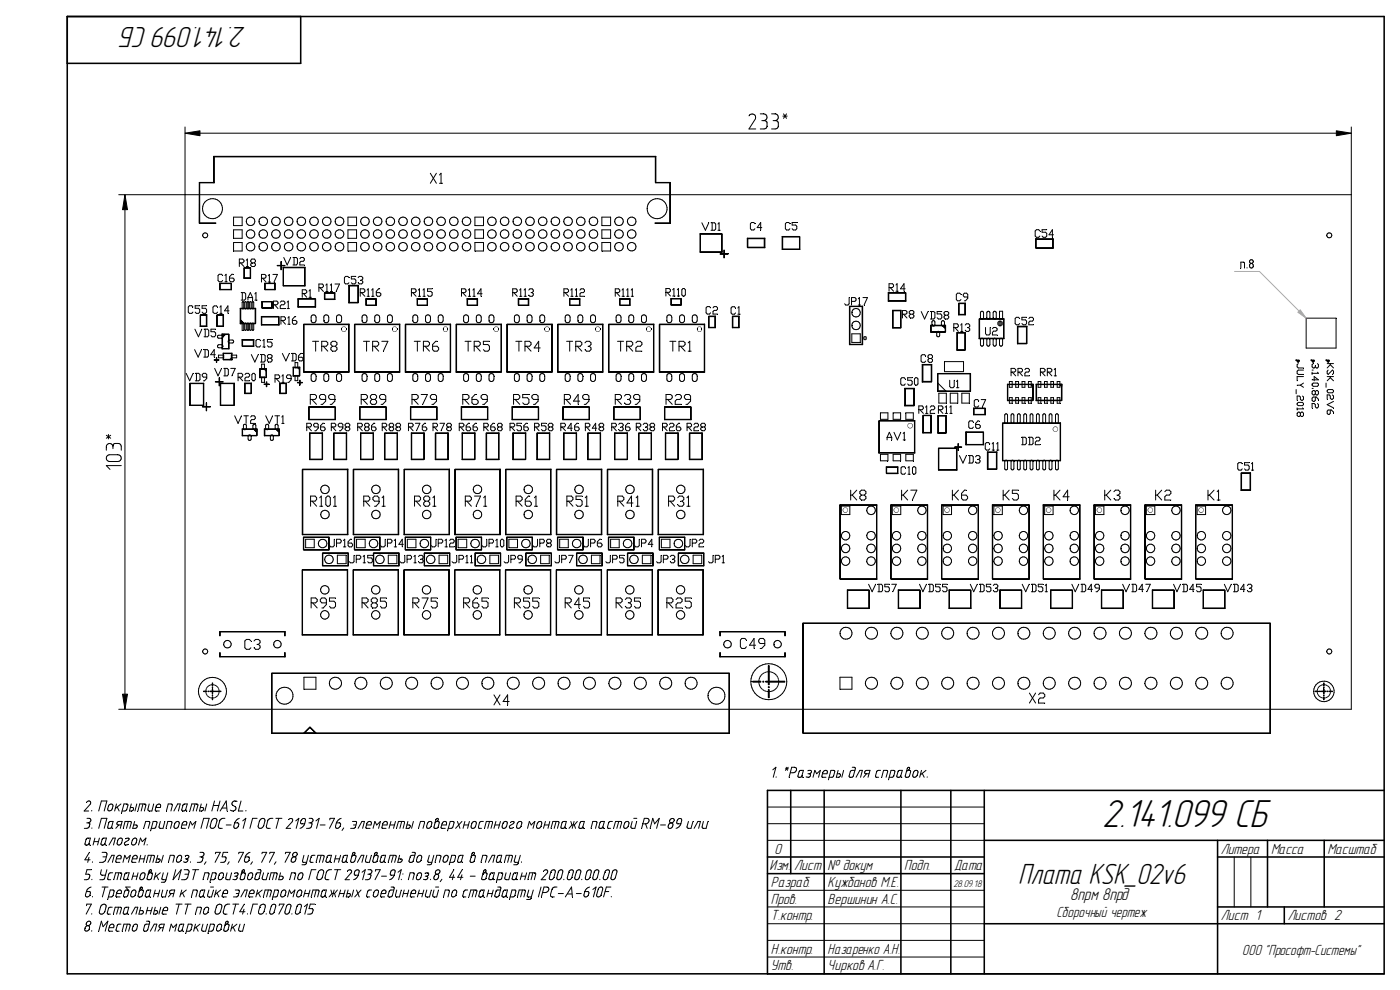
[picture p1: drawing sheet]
<svg xmlns="http://www.w3.org/2000/svg" width="420mm" height="297mm" viewBox="0 0 420 297" stroke-linecap="round" stroke-linejoin="round" font-family="sans-serif">
<defs><g id="words">
<text font-size="12.1" x="330.7" y="248.2">2.141.099 СБ</text>
<g font-size="9.1">
<text x="73.8" y="8" transform="rotate(180 73.8 8)">2.141.099 СБ</text>
<text x="305.6" y="265.2">Плата KSK_02v6</text>
</g>
<text font-size="5.3" x="321.2" y="270.2">8прм 8прд</text>
<g font-size="4.6">
<text x="232.4" y="256.2">0</text>
<text x="366.4" y="256.2">Литера</text>
<text x="381.5" y="256.2">Масса</text>
<text x="398.4" y="256.2">Масштаб</text>
<text x="231" y="261.2">Изм. Лист</text>
<text x="248.4" y="261.2">№ докум</text>
<text x="271.4" y="261.2">Подп.</text>
<text x="286.4" y="261.2">Дата</text>
<text x="231.3" y="266.1">Разраб.</text>
<text x="248.4" y="266.1">Кужбанов М.Е.</text>
<text x="231.3" y="271.2">Пров.</text>
<text x="248.4" y="271.2">Вершинин А.С.</text>
<text x="317" y="275.2">Сборочный чертеж</text>
<text x="231.3" y="276.2">Т.контр.</text>
<text x="366.4" y="276.2">Лист 1</text>
<text x="386.5" y="276.2">Листов 2</text>
<text x="231.3" y="286.2">Н.контр.</text>
<text x="248.4" y="286.2">Назаренко А.Н.</text>
<text x="372.8" y="286.5">ООО &quot;Прософт-Системы&quot;</text>
<text x="231.3" y="291.2">Утв.</text>
<text x="248.4" y="291.2">Чирков А.Г.</text>
</g>
<text font-size="3" x="286.2" y="266.1">28.09.18</text>
</g></defs>
<path d="M.2 0h420v297h-420z" fill="none" stroke="#fff" stroke-width=".3"/>
<g fill="none" stroke="#000" stroke-width=".3">
<path d="M55.5 40l4.5-.8v1.5zM55.5 38.1v174.7M60 40h341.1M224.8 34.8a1.07 1.07 0 0 1 1.4-.5 1.07 1.07 0 0 1 .5 1.3l-1.9 3.1h2M228.2 34.2h1a1.02 1.02 0 0 1 1 1 1.02 1.02 0 0 1-1 1M228.6 36.2l1.4 .2 .2 1.4a.87 .87 0 0 1-.9 .9h-1.1M231.6 34.2h1a1.02 1.02 0 0 1 1 1 1.02 1.02 0 0 1-1 1M232 36.2h.9l.6 .4a1.64 1.64 0 0 1-.5 2l-1.4 .1M234.9 34.8h1.4M235.2 34.2l.8 1.3M236 34.2l-.8 1.3M401.1 39.2l4.4 .8-4.4 .7z"/>
<path d="M405.5 38.1v174.7h-369.9M35.6 58.4h369.9M37.5 58.4l.8 4.5h-1.5zM59.8 54.7l4.5 .2zM59.8 54.7l.1 12.3h-.1zM59.8 54.8h4.5M59.8 54.7v12.3M64.1 46.9h132.7l-.1 .2h-132.4zM64.1 46.9l.2 .2v7.8l-.2-.2zM64.1 47h132.7M64.2 46.9v8M129.1 52l1.9 3"/>
<path d="M131 52l-1.9 3M131.9 52.5l.5-.5v3M131.9 55h.9M196.7 47.1l.1-.2v7.9h-.1zM196.8 54.7h4.4zM196.8 54.8h4.4M196.8 46.9v7.9M201 54.9l.2-.2v12.3zM201.1 54.7v12.3M37.5 62.9v145.4M59.8 66.9l5 .1zM59.8 67h5"/>
<path d="M70.1 65.2h2.6v2.5h-2.6zM70.1 69h2.6v2.5h-2.6zM70.1 72.8h2.6v2.5h-2.6zM71.8 78.9h1l.4-.4v-.4l-.4-.4h-1v2.3M72.2 78.9l1 1.1M73.9 78.1l.3-.4v2.3M73.9 80h.7M75.6 78.9l-.3-.4v-.4l.3-.4h.7l.4 .4v.4l-.4 .4M75.6 78.9l-.3 .3 .3 .8h.7l.4-.4-.4-.7M75.6 78.9h.7M83.2 79.6l2.3 .2zM83.2 79.7h2.3"/>
<path d="M84.3 78.5h.1v2.4h-.1zM84.4 78.5v2.4M85.2 77.3l1 2.2 1-2.2M87.9 77.3h1l.4 .3v1.5l-.4 .4h-1M88.3 77.3v2.2M90 77.6l.3-.3h.7l.3 .3v.4l-.3 .4h-.7l-.3 .3v.8h1.3M104.4 65.2h2.6v2.5h-2.6zM104.4 69h2.6v2.5h-2.6zM104.4 72.8h2.6v2.5h-2.6zM142.5 65.2h2.6v2.5h-2.6zM142.5 69h2.6v2.5h-2.6zM142.5 72.8h2.6v2.5h-2.6z"/>
<path d="M180.6 65.2h2.6v2.5h-2.6zM180.6 69h2.6v2.5h-2.6zM180.6 72.8h2.6v2.5h-2.6zM196.5 66.9l4.6 .1zM196.5 67h4.6M210.1 75.7h6.6zM210.1 70.1v5.6zM210.1 70.1h6.6v.2h-6.5zM210.1 70.2h6.6v5.5M210.1 75.6h6.6M210.2 70.1v5.6M210.6 66.8l1.1 2.3 1-2.3"/>
<path d="M213.4 66.8h1l.4 .4v1.5l-.4 .4h-1M213.7 66.8v2.3M215.5 69.1h.6M215.5 67.2l.3-.4v2.3M216.1 76.1h2.4v.2h-2.4zM216.1 76.2h2.4M216.6 70.2h.1v5.5l-.1-.1zM217.2 75l.2 2.4zM217.3 75v2.4M224.3 71.5l.1 .1v2.7h-.1zM224.3 71.5h5.3l-.2 .1h-5zM224.3 71.5h5.3"/>
<path d="M224.4 74.2h5l.2 .1h-5.2zM224.4 71.5v2.8h5.2M226.6 67.1l-.4-.3h-.7l-.3 .3v1.5l.3 .4h.7l.4-.4M228.6 68.3h-1.4l1.1-1.5v2.2M229.4 71.6l.2-.1v2.8l-.2-.1zM229.5 71.5v2.8M234.7 74.8h5.4zM234.7 71l.2 .1v3.6l-.2 .1zM234.7 71h5.3v.1h-5.1zM234.7 74.8h5.4M234.7 71h5.3M234.8 71v3.8"/>
<path d="M237.1 67.1l-.4-.3h-.7l-.3 .3v1.5l.3 .4h.7l.4-.4M239.1 66.8h-1.4v.7h1.1l.3 .4v.7l-.3 .4h-.7l-.4-.4M239.9 71l.2 3.8zM240 71v3.8M310.8 71.6l.2 .2v2.6h-.2zM310.8 71.6h5.3l-.2 .2h-4.9zM310.8 71.7h5.3M310.9 74.3h5l.2 .2h-5.2zM310.9 71.6v2.8h5.2M312.1 69.3l-.4-.4h-.6l-.4 .4v1.5l.4 .4h.6l.4-.4M314.1 68.9h-1.4v.8h1.1l.3 .4v.7l-.3 .4h-.7l-.4-.4M316 71.6v2.9"/>
<path d="M316.1 71.6v2.9l-.2-.2v-2.5zM316.2 70.4h-1.4l1-1.5v2.3M57.9 92.1l-.3-.4h-.8l-.3 .4v1.5l.3 .4h.8l.3-.4M58.5 98.8l1.1 2.2 1-2.2M59.9 91.7h-1.3v.8h1l.3 .4v.7l-.3 .4h-.7l-.3-.4M60.1 94.5v3.5zM60.1 97.9h2M60.1 94.5v3.5M60.1 94.4h2zM60.2 97.8h1.7l.2 .2h-2zM61.2 98.8h1.1l.3 .3v1.6l-.3 .3h-1.1M61.6 98.8v2.2"/>
<path d="M61.9 94.6l.2-.2v3.6l-.2-.2zM62 94.4v3.6M62 91.7h-1.3v.8h1l.3 .4v.7l-.3 .4h-.7l-.3-.4M64.7 98.8h-1.4v.7h1l.4 .4v.8l-.4 .3h-.6l-.4-.3M65.1 94.5v3.5zM65.1 97.9h2M65.1 94.5v3.5M65.1 94.4h2zM65.2 97.8h1.7l.2 .2h-2zM65.3 92.2l-.3-.4h-.7l-.4 .4v1.4l.4 .4h.7l.3-.4M65.9 87h3.6zM65.9 85v2z"/>
<path d="M65.9 85l3.5 .1zM65.9 85h3.5M65.9 86.9h3.6M66 94h.7M66 92.2l.3-.4v2.2M66.8 82.7l-.3-.4h-.7l-.4 .4v1.5l.4 .3h.7l.3-.3M66.9 94.6l.2-.2v3.6l-.2-.2zM67 94.4v3.6M67.5 84.5h.7M67.5 82.7l.3-.4v2.2M68.7 93.3h-1.3l1-1.5v2.2M69.3 85l.2 2z"/>
<path d="M69.9 82.3h-.3l-.7 .8v1.1l.3 .3h.7l.4-.3v-.4l-.4-.4h-1M72.1 97.2l.2-.2h4.4v.2zM72.1 92.5l.2 .1v4.4l-.2 .2zM72.1 92.5h4.6zM72.1 92.6h4.6M72.1 96.9l.3 .1zM72.1 96.6l.6 .4zM72.1 96.4l.9 .6zM72.1 96.1l1.2 .9zM72.2 92.5v4.7M72.2 96.7l.2 .4zM72.2 96.4l.5 .7z"/>
<path d="M72.2 96.1l.8 1zM72.4 87.8h1l.3 .4v1.5l-.3 .3h-1M72.7 96.9h.4v2.2h-.4zM72.7 87.8v2.2M72.8 90.6l.3 .1v1.8l-.2 .2-.2-.2zM73.2 83.5l.2-.1h1.7l.1 .1zM73.2 80.4h.2v3l-.2 .1zM73.2 83.4h2M73.3 80.3h1.9l-.1 .2h-1.8zM73.3 80.4v3.1M73.5 90.6l.4 .1v1.8l-.3 .2-.2-.2zM73.5 97l.4 .2v1.7l-.3 .2-.2-.2z"/>
<path d="M74.2 90.6l.4 .1v1.8l-.2 .2-.2-.2zM74.2 97l.4 .2v1.7l-.2 .2-.2-.2zM74.4 89.3h1.4M74.4 89.3v.7M74.4 89.3l.7-1.5 .7 1.5M75 90.6l.4 .1v1.8l-.2 .2-.3-.2zM75 97l.4 .2v1.7l-.2 .2-.3-.2zM75.2 80.3v3.2M75.2 80.3v3.2zM75.8 90.6l.3 .1v1.8l-.2 .2-.2-.2zM75.8 97l.3 .2v1.7l-.2 .2-.2-.2zM75.8 89.3v.7"/>
<path d="M76.5 90h.7M76.5 88.2l.3-.4v2.2M76.6 92.6l.1-.1v4.6h-.1zM76.7 92.5v4.6h-4.6M78.4 95v2.5zM78.4 95h5.3v.1h-5.1zM78.4 95h5.3v2.5M78.4 97.5h5.4M78.5 83.5h1l.3-.4v-.4l-.3-.4h-1v2.3M78.5 95v2.5M78.6 90.5l.1 .1v1.8h-.1zM78.6 90.5h3.1z"/>
<path d="M78.6 97.4h5l.2 .1h-5.4zM78.6 90.5h3.1M78.6 92.3h3l.1 .2h-3.1zM78.6 92.4h3.1M78.8 83.5l1 1.1M79.4 85l.2 1.9zM79.4 85h3.2zM79.4 85h3.2M79.5 86.8l3.1 .2zM79.5 86.9h3.1M80.5 82.7l.3-.4v2.3M80.5 84.6h.7"/>
<path d="M81.6 90.5v2M81.7 90.5v2zM81.9 82.3h1.4l-1.1 2.3M82.1 91.4h1l.3-.3v-.4l-.3-.4h-1v2.3M82.4 91.4l1 1.2M82.5 85.1l.1-.1v2zM83.6 95h.2v2.5l-.2-.1zM84.1 90.7l.3-.4h.8l.3 .4v.4l-.3 .3h-.8l-.3 .4v.8h1.4M84.3 96.1h1l.4-.3v-.4l-.4-.4h-1v2.3M84.7 96.1l1 1.2M85 80.2l.1 5.6zM85 80.2h6.6l-.2 .1h-6.3z"/>
<path d="M85 80.3h6.6M85 85.7l6.6 .1zM85 80.2v5.6l6.6-.1M86.2 92.6h.7M86.2 90.7l.3-.4v2.3M86.4 97.3h.7M86.4 95.4l.3-.4v2.3M88.8 95h-.4l-.7 .8v1.1l.4 .4h.7l.3-.4v-.4l-.3-.4h-1.1M89.4 92.2l.2-.2h5l.1 .2zM89.4 89.6l.2 .1v2.3l-.2 .2zM89.4 89.6l5.2 .1zM89.4 89.7h5.2v2.5"/>
<path d="M89.4 92.1h5.3M89.5 89.6v2.6M90.7 88.1h1l.4-.4v-.4l-.4-.3h-1v2.2M91 88.1l1.1 1.1M91.1 97.3h.2v14.2l-.2 .2zM91.2 97.2h13.6l-.2 .2h-13.4zM91.5 80.2v5.6M91.6 80.2v5.6zM92.7 87.3l.4-.3v2.2M92.7 89.2h.8M93.6 94.6a.77 .77 0 0 1 1.3 .6v.9a.74 .74 0 0 1-.8 .7 .74 .74 0 0 1-.7-.7v-1.2zM94.6 89.7h.1v2.5l-.1-.2z"/>
<path d="M95.7 86.3h1l.4-.4v-.3l-.4-.4h-1v2.3M96 86.3l1.1 1.2M97.4 87.8l.1 .2v1.8h-.1zM97.4 87.8h3.1zM97.4 87.9h3.1M97.4 89.7h3l.1 .2h-3.1zM97.4 89.8h3.1M97.4 94.6a.77 .77 0 0 1 1.3 .6v.9a.74 .74 0 0 1-.8 .7 .74 .74 0 0 1-.7-.7v-1.2zM97.8 85.6l.3-.4v2.3M97.8 87.5h.7M99.1 87.5h.7M99.1 85.6l.4-.4v2.3"/>
<path d="M100.4 88l.1-.2v2.1l-.1-.2zM100.4 87.8v2.1M100.5 85.2h1.4l-1 2.3M101.2 94.6a.81 .81 0 0 1 1.3 .6v.9a.76 .76 0 0 1-.7 .7 .76 .76 0 0 1-.8-.7v-1.2zM104.7 90.9l.1-.2h2.7v.2zM104.7 85.6l.1 .2v4.9l-.1 .2zM104.7 85.6h2.9l-.2 .2h-2.6zM104.7 85.7h2.9M104.7 97.2v14.5M104.7 83.3l-.3-.4h-.7l-.3 .4v1.5l.3 .4h.7l.3-.4M104.8 97.2v14.5zM104.8 97.3h-13.6v14.4"/>
<path d="M104.8 85.6v5.3M106.4 97.3h.1v14.2l-.1 .2zM106.5 97.2h13.5l-.1 .2h-13.4zM106.8 82.9h-1.4v.8h1.1l.3 .4v.7l-.3 .4h-.7l-.4-.4M107.5 85.6v5.2h-2.8M107.5 83.3l.3-.4h.7l.4 .4v.4l-.4 .4M107.6 85.6v5.2h-.2v-5zM108.1 87.8h1.1l.3-.4v-.4l-.3-.3h-1.1v2.2M108.2 84.1h.3M108.4 87.8l1.1 1.1M108.5 84.1l.4 .4v.3l-.4 .4h-.7l-.3-.4M108.9 94.6a.77 .77 0 0 1 1.2 .6v.9a.74 .74 0 0 1-.7 .7 .74 .74 0 0 1-.7-.7v-1.2z"/>
<path d="M109.8 89.6l.1 2zM109.8 89.6h3.1l-.1 .2h-2.9zM109.8 89.7h3.1M109.8 91.5l3.1 .2zM109.8 91.6h3.1M110.2 87l.3-.3v2.2M110.2 88.9h.7M111.5 88.9h.8M111.5 87l.4-.3v2.2M112.7 94.6a.77 .77 0 0 1 1.2 .6v.9a.74 .74 0 0 1-.7 .7 .74 .74 0 0 1-.7-.7v-1.2zM112.8 89.8l.1-.2v2.1l-.1-.2zM112.8 89.6v2.1"/>
<path d="M113.9 86.7h-.3l-.7 .7v1.1l.4 .4h.6l.4-.4v-.4l-.4-.3h-1M116.5 94.6a.77 .77 0 0 1 1.3 .6v.9a.74 .74 0 0 1-.8 .7 .74 .74 0 0 1-.7-.7v-1.2zM119.9 97.2l.1 14.4h-13.6M120 97.2v14.5zM120 97.3h-13.5v14.4M121.6 97.3h.2v14.2l-.2 .2zM121.7 97.2h13.5l-.1 .2h-13.4zM123.5 87.8h1l.4-.4v-.4l-.4-.3h-1v2.2M123.9 87.8l1 1.1M124.2 94.6a.77 .77 0 0 1 1.2 .6v.9a.74 .74 0 0 1-.8 .7 .74 .74 0 0 1-.7-.7v-1.2zM125.2 89.6l.1 2zM125.2 89.6h3.1l-.1 .2h-2.9z"/>
<path d="M125.2 89.7h3.1M125.3 91.5l3 .2zM125.3 91.6h3M125.5 88.9h.7M125.5 87l.4-.3v2.2M126.9 88.9h.7M126.9 87l.4-.3v2.2M128 94.6a.77 .77 0 0 1 1.2 .6v.9a.74 .74 0 0 1-.8 .7 .74 .74 0 0 1-.7-.7l.1-1.2zM128.2 89.6v2.1M128.3 89.6v2.1zM129.7 86.7h-1.4v.7h1l.4 .4v.7l-.4 .4h-.7l-.3-.4M131.8 94.6a.77 .77 0 0 1 1.2 .6v.9a.74 .74 0 0 1-.7 .7 .74 .74 0 0 1-.8-.7l.1-1.2z"/>
<path d="M135.2 97.2v14.5M135.2 97.2v14.5zM135.2 97.3h-13.5v14.4M136.9 97.3h.1v14.2l-.1 .2zM136.9 97.2h13.6l-.1 .2h-13.5zM138.5 87.8h1l.4-.4v-.4l-.4-.3h-1v2.2M138.8 87.8l1.1 1.1M139.4 94.6a.77 .77 0 0 1 1.2 .6v.9a.74 .74 0 0 1-.7 .7 .74 .74 0 0 1-.8-.7l.1-1.2zM140.2 89.6l.1 .2v1.8h-.1zM140.2 89.6h3.1l-.1 .2h-2.9zM140.2 89.7h3.1M140.2 91.5l3.1 .2z"/>
<path d="M140.2 91.6h3.1M140.5 88.9h.8M140.5 87l.4-.3v2.2M141.9 88.9h.7M141.9 87l.4-.3v2.2M143.2 89.8l.1-.2v2.1l-.1-.2zM143.2 94.6a.77 .77 0 0 1 1.2 .6v.9a.74 .74 0 0 1-.7 .7 .74 .74 0 0 1-.8-.7l.1-1.2zM143.2 89.6v2.1M144.7 88.1h-1.4l1-1.4v2.2M147 94.6a.77 .77 0 0 1 1.2 .6v.9a.74 .74 0 0 1-.7 .7 .74 .74 0 0 1-.7-.7v-1.2zM150.4 97.2v14.5M150.5 97.2v14.5z"/>
<path d="M150.5 97.3h-13.6v14.4M152.1 97.3h.2v14.2l-.2 .2zM152.2 97.2h13.5l-.1 .2h-13.4zM153.9 87.8h1l.3-.4v-.4l-.3-.3h-1v2.2M154.2 87.8l1 1.1M154.6 94.6a.77 .77 0 0 1 1.3 .6v.9a.74 .74 0 0 1-.8 .7 .74 .74 0 0 1-.7-.7v-1.2zM155.5 89.6l.2 .2v1.8h-.2zM155.5 89.6h3.2l-.2 .2h-2.8zM155.5 89.7h3.2M155.6 91.5l3.1 .2zM155.6 91.6h3.1M155.9 88.9h.7"/>
<path d="M155.9 87l.4-.3v2.2M157.3 88.9h.7M157.3 87l.3-.3v2.2M158.4 94.6a.77 .77 0 0 1 1.3 .6v.9a.74 .74 0 0 1-.8 .7 .74 .74 0 0 1-.7-.7v-1.2zM158.5 89.8l.2-.2v2.1l-.2-.2zM158.6 89.6v2.1M158.7 87l.3-.3h.7l.4 .3v.4l-.4 .4M159.4 87.8h.3M159.7 87.8l.4 .3v.4l-.4 .4h-.7l-.3-.4M162.3 94.6a.77 .77 0 0 1 1.2 .6v.9a.74 .74 0 0 1-.8 .7 .74 .74 0 0 1-.7-.7v-1.2zM165.7 97.2v14.5M165.7 97.2v14.5z"/>
<path d="M165.7 97.3h-13.5v14.4M167.3 97.3h.2v14.2l-.2 .2zM167.4 97.2h13.6l-.2 .2h-13.4zM169.2 87.8h1.1l.3-.4v-.4l-.3-.3h-1.1v2.2M169.6 87.8l1 1.1M169.9 94.6a.77 .77 0 0 1 1.2 .6v.9a.74 .74 0 0 1-.7 .7 .74 .74 0 0 1-.8-.7l.1-1.2zM170.9 89.6l.2 2zM170.9 89.6h3.2l-.2 .2h-2.8zM170.9 89.7h3.2M171 91.5l3.1 .2zM171 91.6h3.1M171.3 88.9h.7"/>
<path d="M171.3 87l.4-.3v2.2M172.7 88.9h.7M172.7 87l.3-.3v2.2M173.7 94.6a.77 .77 0 0 1 1.2 .6v.9a.74 .74 0 0 1-.7 .7 .74 .74 0 0 1-.8-.7l.1-1.2zM173.9 89.8l.2-.2v2.1l-.2-.2zM174 89.6v2.1M174.1 87l.3-.3h.7l.3 .3v.4l-.3 .4h-.7l-.3 .3v.8h1.3M177.5 94.6a.77 .77 0 0 1 1.2 .6v.9a.74 .74 0 0 1-.7 .7 .74 .74 0 0 1-.8-.7l.1-1.2zM180.9 97.2v14.5M181 97.2v14.5zM181 97.3h-13.6v14.4M182.6 97.3h.2v14.2l-.2 .2z"/>
<path d="M182.7 97.2h13.5l-.1 .2h-13.4zM184.6 87.8h1.1l.3-.4v-.4l-.3-.3h-1.1v2.2M185 87.8l1 1.1M185.2 94.6a.77 .77 0 0 1 1.2 .6v.9a.74 .74 0 0 1-.8 .7 .74 .74 0 0 1-.7-.7v-1.2zM186 89.6l.1 2zM186 89.6h3.1l-.1 .2h-2.9zM186 89.7h3.1M186 91.5l3.1 .2zM186 91.6h3.1M186.7 88.9h.7M186.7 87l.3-.3v2.2M188.1 88.9h.7"/>
<path d="M188.1 87l.3-.3v2.2M189 94.6a.77 .77 0 0 1 1.2 .6v.9a.74 .74 0 0 1-.7 .7 .74 .74 0 0 1-.8-.7l.1-1.2zM189 89.6v2.1M189.1 89.6v2.1zM189.4 88.9h.7M189.4 87l.4-.3v2.2M192.8 94.6a.77 .77 0 0 1 1.2 .6v.9a.74 .74 0 0 1-.7 .7 .74 .74 0 0 1-.8-.7l.1-1.2zM196.2 97.2v14.5M196.2 97.2v14.5zM196.2 97.3h-13.5v14.4M197.9 97.3h.1v14.2l-.1 .2zM197.9 97.2h13.6l-.1 .2h-13.5z"/>
<path d="M199.8 87.7h1.1l.3-.4v-.3l-.3-.4h-1.1v2.2M200.2 87.7l1 1.1M200.4 94.6a.77 .77 0 0 1 1.2 .6v.9a.74 .74 0 0 1-.7 .7 .74 .74 0 0 1-.8-.7l.1-1.2zM201.3 89.6l.2 .1v1.8h-.2zM201.3 89.6h3.2zM201.3 89.6h3.2M201.4 91.4l3.1 .2zM201.4 91.5h3.1M201.9 87l.4-.4v2.2M201.9 88.8h.7M203.3 88.8h.7M203.3 87l.3-.4v2.2"/>
<path d="M204.2 94.6a.77 .77 0 0 1 1.2 .6v.9a.74 .74 0 0 1-.7 .7 .74 .74 0 0 1-.7-.7v-1.2zM204.3 89.7l.2-.1v2zM205 86.6h.3l.4 .4v1.5l-.4 .3h-.3l-.4-.3v-1.5zM208 94.6a.77 .77 0 0 1 1.2 .6v.9a.74 .74 0 0 1-.7 .7 .74 .74 0 0 1-.7-.7v-1.2zM211.4 97.2v14.5M211.5 97.2v14.5zM211.5 97.3h-13.6v14.4M212.7 98.3h2zM212.7 94.9v3.4zM212.7 98.3h2M212.7 94.9v3.4M212.8 94.8h1.9l-.2 .2h-1.7z"/>
<path d="M213.3 92.4l-.4-.4h-.7l-.3 .4v1.5l.3 .3h.7l.4-.3M214 92.4l.3-.4h.7l.3 .4v.4l-.3 .3h-.7l-.3 .4v.7h1.3M214.5 95l.2-.2v3.5l-.2-.1zM214.6 94.8v3.5M219.8 98.3h2zM219.8 94.9h.2v3.3l-.2 .1zM219.8 98.3h2M219.9 94.8h1.9l-.1 .2h-1.8zM219.9 94.9v3.4M220.8 92.4l-.4-.4h-.7l-.3 .4v1.5l.3 .4h.7l.4-.4M221.4 92.4l.4-.4v2.3M221.4 94.3h.8"/>
<path d="M221.8 94.8v3.5M221.8 94.8v3.5zM254.8 89.3v1.8l-.3 .4h-.7l-.3-.4M254.9 91.9h.2v11.4l-.2 .1zM255 91.9h3.9zM255.6 90.4h1l.3-.4v-.3l-.3-.4h-1v2.2M257.6 91.5h.7M257.6 89.7l.3-.4v2.2M258.7 92l.2-.1v11.5l-.2-.1zM258.8 91.9v11.5M258.9 91.9h-3.9v11.5M259 89.3h1.3l-1 2.2"/>
<path d="M266.6 90.4l.1-.2h5l.2 .2zM266.6 87.8l.1 .2v2.2l-.1 .2zM266.6 87.8h5.2v.2h-5.1zM266.6 87.9h5.2v2.5M266.6 90.3h5.3M266.6 87.8v2.6M266.8 86.3h1l.4-.4v-.4l-.4-.4h-1v2.3M267.2 86.3l1 1.1M267.9 98.4l2.5-.1zM267.9 93.1l.1 .2v5l-.1 .1zM267.9 93.1h2.5l-.1 .2h-2.3zM267.9 98.4h2.5"/>
<path d="M267.9 93.2h2.5M268 93.1v5.3M268.9 87.4h.7M268.9 85.5l.3-.4v2.3M270.4 93.1v5.2M270.4 93.1l-.1 5.2zM270.8 94.3h1.1l.3-.4v-.3l-.3-.4h-1.1v2.2M271.2 94.3l1 1.1M271.6 86.7h-1.4l1.1-1.6v2.3M271.7 87.9h.2v2.5l-.2-.2zM273.3 94.3l-.4 .4v.3l.4 .4h.6l.4-.4v-.3l-.4-.4M273.3 94.3l-.4-.4v-.3l.4-.4h.6l.4 .4v.3l-.4 .4"/>
<path d="M273.3 94.3h.6M276.5 93.5l1 2.2 1-2.2M279.2 93.5h1l.4 .3v1.5l-.4 .4h-1M279.3 99.7l.2-.2h4.2v.2zM279.3 97.6l.2 .1v1.8l-.2 .2zM279.3 97.6h4.5l-.1 .1h-4.2zM279.3 97.7h4.5M279.4 97.6v2.1M279.6 93.5v2.2M279.7 96.4l.2-.1a.44 .44 0 0 1 .7 .3l-.1 1-.6 .2-.2-.4zM281.3 99.5a.44 .44 0 0 1 .7 .4l-.1 .9-.6 .2-.2-.4zM282.6 96.4l.4-.2 .4 .2 .1 1-.3 .4-.6-.2z"/>
<path d="M282.6 93.5h-1.3v.7h1l.3 .4v.7l-.3 .4h-.7l-.3-.4M282.9 97.7l.7 .8zM283 97.8l.1-.1 .5 .7zM283.2 97.7l.4 .5zM283.4 97.7l.2 .4-.3-.3zM283.5 97.8h.2zM283.7 94.6l-.4 .4v.3l.4 .4h.7l.3-.4v-.3l-.3-.4M283.7 94.6l-.4-.4v-.4l.4-.3h.7l.3 .3v.4l-.3 .4M283.7 94.6h.7M283.7 97.6v2h-4.4M283.8 97.6l-.1 2zM286.2 98.3h1.1l.3-.4v-.4l-.3-.3h-1.1v2.2"/>
<path d="M286.6 98.3l1 1.1M287.2 99.8v5.3zM287.2 99.8h2.5l-.2 .1h-2.2zM287.2 99.9h2.5M287.2 99.8v5.3M287.7 94.5l.2-.2h1.6l.2 .2zM287.7 91h.2v3.3l-.2 .2zM287.7 94.4h2M287.8 91v3.5M287.8 90.9h1.9l-.2 .2h-1.7zM288.3 97.5l.4-.3v2.2M288.3 99.4h.7"/>
<path d="M288.4 88.3l-.4-.3h-.7l-.3 .3v1.6l.3 .4h.7l.4-.4M289.5 99.9l.2-.1v5.2h-.2zM289.5 91.1l.2-.2v3.6l-.2-.2zM289.6 99.8v5.2h-2.4M289.6 90.9v3.6M289.7 97.5l.3-.3h.7l.3 .3v.4l-.3 .4M290.4 98.3h.3M290.4 89.1h-1l-.3-.4v-.4l.3-.3h.7l.3 .3v1.2l-.6 .8h-.4M290.7 98.3l.3 .4v.4l-.3 .3h-.7l-.3-.3M293.8 95.7h.2v5.8l-.2 .1zM293.9 95.6h7.4zM293.9 95.7h7.4"/>
<path d="M293.9 95.7v5.9M294.3 93.6l.6-.2 .3 .4v1.5l-.3 .4h-.4l-.3-.4zM295.8 98.3v1.8l.3 .4h.7l.4-.4v-1.8M296.2 93.6l.6-.2 .3 .4v1.5l-.3 .4h-.4l-.2-.4zM297.8 98.6l.4-.3h.7l.3 .3v.4l-.3 .4h-.7l-.4 .3v.8h1.4M298.1 93.6l.6-.2 .3 .4v1.5l-.3 .4h-.4l-.2-.4zM300 93.4h.9v2.4h-.9zM301.2 95.8l.1-.2v6zM301.3 95.6v6M305.3 97.9l.2 .2v4.9l-.2 .2zM305.3 97.9h2.9l-.2 .2h-2.5zM305.3 98h2.9"/>
<path d="M305.4 97.9v5.3M306 95.6l-.3-.4h-.7l-.3 .4v1.5l.3 .4h.7l.3-.4M308.1 95.2h-1.4v.8h1.1l.3 .4v.7l-.3 .4h-.7l-.4-.4M308.1 97.9v5.2h-2.8M308.2 97.9v5.2h-.2v-5zM308.8 95.6l.3-.4h.7l.4 .4v.4l-.4 .4h-.7l-.3 .3v.8h1.4M392 95.5h9v8.9h-9zM55.9 112l1 2.3 1-2.3M56.9 115h.2v6.5l-.2 .2zM57 115h4.2zM58.4 104.9l1.1 2.2 1-2.2M58.6 112h1l.4 .4v1.5l-.4 .4h-1"/>
<path d="M59 112v2.3M61 115.1l.2-.1v6.7zM61.1 115v6.7M61.2 104.9h1l.4 .4v1.5l-.4 .3h-1M61.2 115h-4.2v6.7M61.5 104.9v2.2M62 113.2h-1l-.3-.4v-.4l.3-.4h.7l.3 .4v1.1l-.6 .8h-.4M64.3 107.9l1.4 .2zM64.4 110.5l1 2.3 1.1-2.3M64.6 114.5l2.4 .1zM64.6 106.4h-1.4l1.1-1.5v2.2M64.6 114.6h2.4"/>
<path d="M64.9 107.3l.2 1.5zM65.3 103.7l.4-.3h.8l.4 .5-.4 .5h-.8l-.4-.3zM65.5 100.6h1a.45 .45 0 0 1 .4 .3 .45 .45 0 0 1-.2 .5h-1.2l-.2-.4zM65.6 106.6h1.5v.8h-1.5zM65.7 113.4h.2v2.4h-.2zM65.8 113.4v2.4M66.1 115v6.7zM66.1 115h4.2zM66.1 115h4.2M66.2 115v6.7M66.6 104.7h2.1zM66.6 100.2l.2 .2v4.2l-.2 .1z"/>
<path d="M66.6 100.2h2.1v.2h-1.9zM66.6 100.3h2.1v4.4M66.6 104.6h2.1M66.7 100.2v4.5M66.9 100.3l-.1 .3zM67 106l.1 1.9zM67 106h2.6zM67 106h2.6M67 107.8h2.5l.1 .2h-2.6zM67 107.9h2.6M67 100.3l-.2 .4zM67.2 100.3l.1 .1-.5 .5z"/>
<path d="M67.2 110.5h1l.3 .4v1.5l-.3 .4h-1M67.3 100.3l-.5 .7zM67.5 100.3l.1 .1-.8 .8zM67.5 110.5v2.3M68.5 102.2l1.2-.2a.46 .46 0 0 1 .4 .4 .46 .46 0 0 1-.2 .5h-1.2zM68.6 100.3l.1 4.4zM69.2 110.5h1.4l-1 2.3M69.4 106.6h1.6v.8h-1.6zM69.5 106.1l.1-.1v2zM69.6 106v2M69.6 107.3l-.7 .6M70.2 115.1l.1-.1v6.6h-.1z"/>
<path d="M70.3 115v6.6h-4.2M71.4 113.2h1.1l.3-.4v-.4l-.3-.4h-1.1v2.3M71.8 113.2l1 1.1M72.6 101.9l.2 .2v1.7h-.2zM72.6 101.9h3.6l-.2 .2h-3.2zM72.6 102h3.6M72.7 103.8l3.5 .1zM72.7 103.9h3.5M73.4 114.9v3.2zM73.4 114.9h2.1l-.2 .2h-1.7zM73.4 115h2.1M73.5 114.9v3.2"/>
<path d="M73.5 112.4l.4-.4h.6l.4 .4v.4l-.4 .4h-.6l-.4 .3v.8h1.4M73.6 117.9h1.8v.2h-2zM75.3 115.1l.2-.2v3.1h-.2zM75.4 114.9v3.1M75.4 106.4l1.1 2.2 1-2.2M75.9 112h.4l.3 .4v1.5l-.3 .4h-.4l-.3-.4v-1.5zM76.1 101.9v2M76.2 101.9v2l-.2-.1v-1.7zM77.9 113.3l2-.1zM77.9 110.6l.2 .2v2.4l-.2 .1zM77.9 110.6h2.1l-.2 .2h-1.7zM77.9 110.7h2.1"/>
<path d="M78 110.6v2.7M78.2 106.4h1l.4 .3v1.5l-.4 .4h-1M78.2 102.2l-.3-.3h-.7l-.4 .3v1.5l.4 .4h.7l.3-.4M78.5 109.3h.9v1.5h-.9zM78.5 113.1h.9v1.6h-.9zM78.5 106.4v2.2M78.9 104.1h.7M78.9 102.2l.3-.3v2.2M79.2 115.2h1.6v.2h-1.6zM79.2 110.7l.7 .6M79.9 110.6v2.6M79.9 114.6h.2v1.4h-.2z"/>
<path d="M80 110.6l-.2 2.6zM80.6 107.5l-.3-.4v-.4l.3-.3h.7l.3 .3v.4l-.3 .4M80.6 107.5l-.3 .4v.3l.3 .4h.7l.3-.4v-.3l-.3-.4M80.6 107.5h.7M81.6 101.9h-1.3v.7h1l.3 .4v.7l-.3 .4h-.7l-.3-.4M82.5 113.6h1.1l.3-.4v-.3l-.3-.4h-1.1v2.2M82.9 113.6l1 1.1M83.9 118.1l.2-.2h1.8v.2zM83.9 114.9l.2 .2v2.8l-.2 .2zM83.9 114.9h2.1l-.2 .2h-1.7zM83.9 115h2.1M84 114.9v3.2"/>
<path d="M84.6 114.7h.7M84.6 112.9l.4-.4v2.2M84.7 106l1.1 2.3 1-2.3M85.8 115.1l.2-.2v3.1h-.2zM85.9 114.9v3.1M87.4 113.6h-1.1l-.3-.4v-.3l.3-.4h.7l.4 .4v1.1l-.7 .7h-.4M87.5 106h1l.4 .4v1.5l-.4 .4h-1M87.9 106v2.3M88 110.2v2.7zM88 110.2h2l-.2 .1h-1.7zM88 110.2h2M88 110.2v2.7"/>
<path d="M88.1 112.7h1.8v.2h-1.9zM88.5 108.8h.9v1.6h-.9zM88.5 112.6h.9v1.6h-.9zM89.3 114.7h1.5v.2h-1.5zM89.3 110.2l.6 .7M89.8 110.3l.2-.1v2.6h-.2zM89.9 110.2v2.6M89.9 114l.2 1.6zM90.6 106h-.4l-.6 .8v1.1l.3 .4h.7l.4-.4v-.4l-.4-.3h-1M91.1 111.7h13.7zM91.1 111.6h13.7M93.1 119.8h1.4l.5-.5v-.5l-.5-.4h-1.4v2.9"/>
<path d="M93.6 119.8l1.4 1.5M93.6 112.2a.77 .77 0 0 1 1.3 .6v.9a.74 .74 0 0 1-.8 .8 .74 .74 0 0 1-.7-.8v-1.2zM93.8 102.4h1.8M94.7 102.4v3M96.6 103.9h1.3l.5-.5v-.5l-.5-.5h-1.3v3M97 103.9l1.4 1.5M97.4 112.2a.77 .77 0 0 1 1.3 .6v.9a.74 .74 0 0 1-.8 .8 .74 .74 0 0 1-.7-.8v-1.2zM97.7 119.8h-1.4l-.4-.5v-.5l.4-.4h1l.4 .4v1.6l-.9 .9h-.5M99.8 103.9l-.5-.5v-.5l.5-.5h.9l.4 .5v.5l-.4 .5M99.8 103.9h.9M99.8 103.9l-.5 .5v.5l.5 .5h.9l.4-.5v-.5l-.4-.5M100.5 119.8h-1.4l-.5-.5v-.5l.5-.4h.9l.5 .4v1.6l-.9 .9h-.5"/>
<path d="M101.2 112.2a.81 .81 0 0 1 1.3 .6v.9a.76 .76 0 0 1-.7 .8 .76 .76 0 0 1-.8-.8v-1.2zM106.4 111.7h13.6zM108.4 119.8h1.4l.5-.5v-.5l-.5-.4h-1.4v2.9M108.9 119.8l1.4 1.5M108.9 112.2a.77 .77 0 0 1 1.2 .6v.9a.74 .74 0 0 1-.7 .8 .74 .74 0 0 1-.7-.8v-1.2zM109.1 102.4h1.8M110 102.4v3M111.6 119.8h1M111.6 119.8l-.4-.5v-.5l.4-.4h1l.4 .4v.5l-.4 .5M111.6 119.8l-.4 .6v.5l.4 .4h1l.4-.4v-.5l-.4-.6M111.8 103.9h1.4l.5-.5v-.5l-.5-.5h-1.4v3M112.3 103.9l1.4 1.5"/>
<path d="M112.7 112.2a.77 .77 0 0 1 1.2 .6v.9a.74 .74 0 0 1-.7 .8 .74 .74 0 0 1-.7-.8v-1.2zM114.6 102.4h1.8l-1.3 3M115.8 119.8h-1.4l-.5-.5v-.5l.5-.4h.9l.5 .4v1.6l-1 .9h-.4M116.5 112.2a.77 .77 0 0 1 1.3 .6v.9a.74 .74 0 0 1-.8 .8 .74 .74 0 0 1-.7-.8v-1.2zM121.6 111.7h13.6zM121.6 111.6h13.6M123.6 119.8h1.4l.5-.5v-.5l-.5-.4h-1.4v2.9M124.1 119.8l1.4 1.5M124.2 112.2a.77 .77 0 0 1 1.2 .6v.9a.74 .74 0 0 1-.8 .8 .74 .74 0 0 1-.7-.8v-1.2zM124.3 102.4h1.8M125.3 102.4v3M126.4 118.4h1.9l-1.4 2.9"/>
<path d="M127.1 103.9h1.3l.5-.5v-.5l-.5-.5h-1.3v3M127.5 103.9l1.4 1.5M128 112.2a.77 .77 0 0 1 1.2 .6v.9a.74 .74 0 0 1-.8 .8 .74 .74 0 0 1-.7-.8l.1-1.2zM131 119.8h-1.4l-.5-.5v-.5l.5-.4h.9l.5 .4v1.6l-.9 .9h-.5M131.2 102.4h-.4l-1 1v1.5l.5 .5h.9l.4-.5v-.5l-.4-.5h-1.4M131.8 112.2a.77 .77 0 0 1 1.2 .6v.9a.74 .74 0 0 1-.7 .8 .74 .74 0 0 1-.8-.8l.1-1.2zM136.9 111.7h13.6zM136.9 111.6h13.6M138.9 119.8h1.4l.4-.5v-.5l-.4-.4h-1.4v2.9M139.3 119.8l1.4 1.5M139.4 112.2a.77 .77 0 0 1 1.2 .6v.9a.74 .74 0 0 1-.7 .8 .74 .74 0 0 1-.8-.8l.1-1.2zM139.6 102.4h1.8"/>
<path d="M140.5 102.4v3M142.3 103.9h1.4l.4-.5v-.5l-.4-.5h-1.4v3M142.8 103.9l1.3 1.5M143 118.4h-.4l-1 .9v1.6l.5 .4h.9l.5-.4v-.5l-.5-.6h-1.4M143.2 112.2a.77 .77 0 0 1 1.2 .6v.9a.74 .74 0 0 1-.7 .8 .74 .74 0 0 1-.8-.8l.1-1.2zM146.3 119.8h-1.4l-.5-.5v-.5l.5-.4h.9l.5 .4v1.6l-1 .9h-.4M146.9 102.4h-1.8v1h1.3l.5 .5v1l-.5 .5h-.9l-.4-.5M147 112.2a.77 .77 0 0 1 1.2 .6v.9a.74 .74 0 0 1-.7 .8 .74 .74 0 0 1-.7-.8v-1.2zM152.1 111.7h13.6zM152.1 111.6h13.6M154.1 119.8h1.4l.5-.5v-.5l-.5-.4h-1.4v2.9M154.6 119.8l1.4 1.5"/>
<path d="M154.6 112.2a.77 .77 0 0 1 1.3 .6v.9a.74 .74 0 0 1-.8 .8 .74 .74 0 0 1-.7-.8v-1.2zM154.8 102.4h1.8M155.7 102.4v3M157.6 103.9h1.3l.5-.5v-.5l-.5-.5h-1.3v3M158 103.9l1.4 1.5M158.4 112.2a.77 .77 0 0 1 1.3 .6v.9a.74 .74 0 0 1-.8 .8 .74 .74 0 0 1-.7-.8v-1.2zM158.7 118.4h-1.8v.9h1.4l.4 .5v1.1l-.4 .4h-1l-.4-.4M161.5 119.8h-1.4l-.5-.5v-.5l.5-.4h.9l.5 .4v1.6l-.9 .9h-.5M162.1 104.4h-1.8l1.4-2v3M162.3 112.2a.77 .77 0 0 1 1.2 .6v.9a.74 .74 0 0 1-.8 .8 .74 .74 0 0 1-.7-.8v-1.2zM167.3 111.7h13.7zM167.3 111.6h13.7"/>
<path d="M169.4 119.8h1.4l.4-.5v-.5l-.4-.4h-1.4v2.9M169.8 119.8l1.4 1.5M169.9 112.2a.77 .77 0 0 1 1.2 .6v.9a.74 .74 0 0 1-.7 .8 .74 .74 0 0 1-.8-.8l.1-1.2zM170 102.4h1.9M171 102.4v3M172.8 103.9h1.3l.5-.5v-.5l-.5-.5h-1.3v3M173.3 103.9l1.3 1.5M173.7 112.2a.77 .77 0 0 1 1.2 .6v.9a.74 .74 0 0 1-.7 .8 .74 .74 0 0 1-.8-.8l.1-1.2zM175.5 102.9l.5-.5h.9l.5 .5v.5l-.5 .5M176.5 103.9h.4M176.7 119.8h-1.4l-.4-.5v-.5l.4-.4h1l.4 .4v1.6l-.9 .9h-.5M176.9 103.9l.5 .5v.5l-.5 .5h-.9l-.5-.5"/>
<path d="M177.5 112.2a.77 .77 0 0 1 1.2 .6v.9a.74 .74 0 0 1-.7 .8 .74 .74 0 0 1-.8-.8l.1-1.2zM182.6 111.7h13.6zM182.6 111.6h13.6M184.6 119.8h1.4l.5-.5v-.5l-.5-.4h-1.4v2.9M185.1 119.8l1.4 1.5M185.2 112.2a.77 .77 0 0 1 1.2 .6v.9a.74 .74 0 0 1-.8 .8 .74 .74 0 0 1-.7-.8v-1.2zM185.3 102.4h1.8M186.3 102.4v3M187.4 118.8l.5-.4h.9l.5 .4v.5l-.5 .5M188.1 103.9h1.3l.5-.5v-.5l-.5-.5h-1.3v3M188.3 119.8h.5M188.5 103.9l1.4 1.5"/>
<path d="M188.8 119.8l.5 .6v.5l-.5 .4h-.9l-.5-.4M189 112.2a.77 .77 0 0 1 1.2 .6v.9a.74 .74 0 0 1-.7 .8 .74 .74 0 0 1-.8-.8l.1-1.2zM190.8 102.9l.5-.5h.9l.4 .5v.5l-.4 .5h-.9l-.5 .5v1h1.8M192 119.8h-1.4l-.5-.5v-.5l.5-.4h.9l.5 .4v1.6l-.9 .9h-.5M192.8 112.2a.77 .77 0 0 1 1.2 .6v.9a.74 .74 0 0 1-.7 .8 .74 .74 0 0 1-.8-.8l.1-1.2zM197.9 111.7h13.6zM197.9 111.6h13.6M199.9 119.8h1.4l.4-.5v-.5l-.4-.4h-1.4v2.9M200.4 119.8l1.3 1.5M200.4 112.2a.77 .77 0 0 1 1.2 .6v.9a.74 .74 0 0 1-.7 .8 .74 .74 0 0 1-.8-.8l.1-1.2zM201 102.4h1.8M201.9 102.4v3"/>
<path d="M202.6 118.8l.5-.4h.9l.5 .4v.5l-.5 .5h-.9l-.5 .6v.9h1.9M203.8 103.9h1.3l.5-.5v-.5l-.5-.5h-1.3v3M204.2 112.2a.77 .77 0 0 1 1.2 .6v.9a.74 .74 0 0 1-.7 .8 .74 .74 0 0 1-.7-.8v-1.2zM204.2 103.9l1.4 1.5M206.5 105.4h.9M206.5 102.9l.5-.5v3M207.3 119.8h-1.4l-.5-.5v-.5l.5-.4h.9l.5 .4v1.6l-1 .9h-.4M208 112.2a.77 .77 0 0 1 1.2 .6v.9a.74 .74 0 0 1-.7 .8 .74 .74 0 0 1-.7-.8v-1.2zM254.9 103.4h4zM254.9 103.4h4M255.6 100.2h2.6v2.5h-2.6zM271.5 116.5l.2 .2v4.9l-.2 .2z"/>
<path d="M271.5 116.5h2.9l-.2 .2h-2.5zM271.5 116.6h2.9M271.6 116.5v5.3M271.7 113.7l-.4-.4h-.6l-.4 .4v1.5l.4 .4h.6l.4-.4M273.8 113.3h-1.4v.8h1l.4 .4v.7l-.4 .4h-.7l-.3-.4M274.2 116.7l.2-.2v5.2h-.2zM274.3 116.5v5.2h-2.8M274.8 113.3h.4l.3 .4v1.5l-.3 .4h-.4l-.4-.4v-1.5zM276.8 114.6l.2-.2h2.6v.2zM276.8 109.3l.2 .2v4.9l-.2 .2zM276.8 109.3h2.8l-.1 .2h-2.5zM276.8 109.4h2.8"/>
<path d="M276.9 109.3v5.3M277.8 106.8l-.3-.4h-.7l-.4 .4v1.5l.4 .4h.7l.3-.4M278.8 107.6l-.3-.4v-.4l.3-.4h.7l.4 .4v.4l-.4 .4M278.8 107.6l-.3 .3v.4l.3 .4h.7l.4-.4v-.4l-.4-.3M278.8 107.6h.7M279.6 109.3v5.2h-2.8M279.6 109.3v5.3h-.1v-5.1zM281.4 112.1v5.3zM281.4 117.4h9.9M281.5 112.1h9.8zM281.5 114.9l2.4 2.4M281.5 117.3l9.8 .1h-9.9z"/>
<path d="M281.8 118h2.2v2.9h-2.2zM283.5 108.5h5.7v3h-5.7zM285 114.1v1.9l.4 .3h.6l.4-.3v-1.9M285.2 118h2.2v2.9h-2.2zM287.1 116.3h.7M287.1 114.5l.3-.4v2.2M287.3 104.9h2.3v.2h-2.4zM288.7 118h2.2v2.9h-2.2zM291.1 112.2l.2-.1v5.3l-.2-.1zM291.2 112.1v5.3M291.3 112.1h-9.8l-.1 5.3M293.8 101.6l.2-.1h7.2l.1 .1z"/>
<path d="M293.8 101.6h7.5M294.3 101.7l.4-.2 .5 .4v1.5l-.5 .5-.5-.5zM294.5 119.9h1.3l-1 2.2M296.2 101.7l.4-.2 .5 .4v1.5l-.5 .5-.4-.5zM298.1 101.7l.4-.2 .5 .4v1.5l-.5 .5-.4-.5zM300 101.7l.4-.2 .5 .4v1.5l-.5 .5-.4-.5zM302.3 115.3v4.9zM302.3 115.3h7.8zM302.3 115.3h7.8M302.4 115.3v4.9M302.9 114.5h.9v1.7h-.9zM302.9 119.3h.9v1.7h-.9z"/>
<path d="M303.4 111.6h1l.4-.3v-.4l-.4-.4h-1v2.3M303.8 111.6l1 1.2M304.8 114.5h.9v1.7h-.9zM304.8 119.3h.9v1.7h-.9zM305.3 103.2l.2-.2h2.6v.2zM305.5 111.6h1l.4-.3v-.4l-.4-.4h-1v2.3M305.8 111.6l1.1 1.2M306.7 114.5h.9v1.7h-.9zM306.7 119.3h.9v1.7h-.9zM307.6 110.9l.3-.4h.7l.3 .4v.4l-.3 .3h-.7l-.3 .4v.8h1.3M308.6 114.5h.9v1.7h-.9zM308.6 119.3h.9v1.7h-.9z"/>
<path d="M309.4 115.3l.7 .6-.1 .1zM309.5 115.4l.1-.1 .5 .4zM309.7 115.3l.4 .3-.1 .1zM309.9 115.3l.1 .2zM310 115.4l.1-.1v4.8zM310 115.3v4.8h-7.7M310.9 115.3l.2 .1v4.7l-.2 .1zM310.9 115.3h7.8zM310.9 115.3h7.8M311 115.3v4.9M311.6 114.5h.8v1.7h-.8zM311.6 119.3h.8v1.7h-.8z"/>
<path d="M312.2 111.6h1.1l.3-.3v-.4l-.3-.4h-1.1v2.3M312.6 111.6l1 1.2M313.5 114.5h.8v1.7h-.8zM313.5 119.3h.8v1.7h-.8zM314.3 111.6h1l.4-.3v-.4l-.4-.4h-1v2.3M314.7 111.6l1 1.2M315.4 114.5h.8v1.7h-.8zM315.4 119.3h.8v1.7h-.8zM316.4 110.9l.3-.4v2.3M316.4 112.8h.7M317.3 114.5h.8v1.7h-.8zM317.3 119.3h.8v1.7h-.8z"/>
<path d="M318.1 115.3l.5 .7zM318.1 115.4l.2-.1 .4 .4zM318.4 115.3l.2 .4zM318.4 115.4h.3zM318.5 115.4l.2-.1v4.8h-.2zM318.6 115.3v4.8h-7.7M388.9 108l.8 .3-.1 .4zM388.9 108h1v.3zM389 116.9v1.3M389.3 115.6h1M389.6 109.1l-.3 .3v.7l.3 .3h1.6M389.8 108.1l.2 .2-.4 .4z"/>
<path d="M390.3 115.6l.9 .6M390.9 118.8l.3 .3v.7l-.3 .3-.6-.3v-.7l-.4-.3h-.6v1.3M391.2 111h-1.6l-.3 .4v.6l.3 .4h1.6M391.2 113h-1.9v1.3M391.2 114.9l-.9 .7M393.4 108l.8 .3-.1 .4zM393.4 108h1v.3zM393.8 111h.3M393.8 115.2l.3-.3h1.3l.3 .7-.3 .3h-1.3l-.3-.3zM393.8 111.7v.7M393.8 114h1.9l-1.3-1v1.3M393.8 116.5h.3"/>
<path d="M394.1 109.1l-.3 .3v.7l.3 .3 .6-.3M394.3 108.1l.2 .2-.4 .4zM394.7 119.1v1l-.3 .3-.6-.3v-.6l.3-.4h.9l.7 .7v.3M394.7 117.5l-.3-.3-.6 .3v.7l.3 .3 .6-.3M394.7 117.5l.3-.3h.4l.3 .3v.7l-.3 .3h-.4l-.3-.3M394.7 109.7v.4M394.7 117.5v.7M395.4 109.1l.3 .3v.7l-.3 .3h-.4l-.3-.3M395.4 111.7l.3 .3h-1.9M397.9 108l.7 .3v.4zM397.9 108h1v.3zM398 114.9v1.3"/>
<path d="M398.3 113h1.9M398.3 109.1h1.9M398.6 111l-.3 .4v.6l.3 .4 1.3-1.4 .3 .4v.6l-.3 .4M398.6 116.9h1.3l.3 .3v.3l-.3 .4h-1.3l-.3-.4zM398.8 108.1l.2 .2-.4 .4zM399.2 109.4l1 1M399.2 109.1v.3M399.2 113v.3M399.2 109.4l-.9 1M399.2 113.3l1 1M399.2 113.3l-.9 1M399.9 118.5l.3 .3v.7l-.3 .3-.7-.3v-.7l-.3-.3h-.6v1.3"/>
<path d="M31.9 130.6l1.3 .9M32.2 136.7l.7-.3h2.5a1.02 1.02 0 0 1 1 1.1 1.02 1.02 0 0 1-1 1h-2.5a1 1 0 0 1-1-.7 1 1 0 0 1 .3-1.1zM32.5 130.3v1.4M33.2 130.6l-1.3 .9M33.9 134.1a1 1 0 0 0-1-1 1 1 0 0 0-1 1v1M33.9 134.6l.2-1.3 1.4-.2a.87 .87 0 0 1 .9 .9v1.1M36.4 139.7h-4.5l1.1 1.1M56.9 121.7h4.3zM56.9 121.6h4.3M60.7 122l2.4 .1zM60.7 122.1h2.4M61.9 120.9l.1 2.4z"/>
<path d="M61.9 120.9v2.4M66.1 121.7l4.2-.2zM70.4 124.8l1 2.2 1.1-2.2M72.7 128.7v2.1zM72.7 128.7h4.5zM72.7 130.7h4.4M72.7 128.8h4.5M72.7 128.7v2.1M72.8 130.6l4.3 .2h-4.4zM73.1 127.5l.4-.2 .4 .2v1a.45 .45 0 0 1-.3 .4 .45 .45 0 0 1-.5-.2zM73.2 124.8h1.3M73.9 124.8v2.2"/>
<path d="M74.5 130.7l.2-.1a.47 .47 0 0 1 .7 .4l-.1 1-.4 .2-.4-.5zM75.2 125.1l.4-.3h.7l.3 .3v.4l-.3 .4h-.7l-.4 .4v.7h1.4M76.1 127.3l.6 .2 .1 1a.44 .44 0 0 1-.7 .4l-.2-.4zM76.3 128.8l.8 .7zM76.4 128.9l.7 .5-.1 .1zM76.6 128.8l.5 .4-.1 .1zM76.7 128.9l.4 .2zM76.9 128.8l.1 .2zM77.2 128.7l-.2 2zM79.3 130.8l4.5-.2zM79.3 128.7l.2 .1v1.8l-.2 .2zM79.3 128.7h4.6z"/>
<path d="M79.3 130.7h4.5M79.3 128.8h4.6M79.4 128.7v2.1M79.7 124.8l1.1 2.2 1-2.2M79.8 127.5l.6-.2 .2 .4v.8l-.4 .4-.5-.4zM81.2 130.7l.2-.1a.45 .45 0 0 1 .4 0 .45 .45 0 0 1 .2 .4v.7a.46 .46 0 0 1-.3 .4 .46 .46 0 0 1-.5-.1zM82.5 124.8h1.4M82.6 127.5l.7-.2 .2 1.2a.45 .45 0 0 1-.4 .4 .45 .45 0 0 1-.5-.2zM82.9 128.9l.8 .6zM83 128.9l.6 .6zM83.2 128.9l.4 .4zM83.2 124.8v2.2"/>
<path d="M83.3 128.9l.4 .2zM83.5 128.9h.2zM83.7 128.8l.2-.1v2h-.2zM84.6 127h.6M84.6 125.1l.3-.3v2.2M92.1 128.1h1l.4-.4v-.4l-.4-.3h-1v2.2M92.4 128.1l1.1 1.1M92.7 125.9h8zM92.7 122v3.9zM92.7 122l7.9 .2zM92.7 125.9h8M92.7 122.1h7.9v3.8"/>
<path d="M92.7 122v3.9M92.9 129.9v8zM92.9 129.9h3.9l-.1 .1h-3.7zM92.9 130h3.9M93 129.9v8M93 137.8h3.7v.1h-3.8zM95.5 128.1h-1l-.4-.4v-.4l.4-.3h.7l.3 .3v1.2l-.7 .7h-.3M96.7 129.9v7.9h-3.8M96.8 129.9l-.1 7.9zM97.2 127h-.3l-.7 .7v1.2l.4 .3h.6l.4-.3v-.4l-.4-.4h-1M99.4 128.1h1l.4-.3v-.4l-.4-.4h-1v2.2M99.8 128.1l1 1.1"/>
<path d="M100.1 137.9l.2-.1h3.6l.1 .1zM100.1 130h.2v7.8l-.2 .1zM100.1 137.8h3.9M100.2 129.9h3.8l-.1 .1h-3.7zM100.5 122.1l.2 3.8zM102.9 128.1h-1.1l-.3-.3v-.4l.3-.4h.8l.3 .4v1.1l-.7 .7h-.4M104 128.1l-.4-.3v-.4l.4-.4h.6l.4 .4v.4l-.4 .3M104 128.1h.6M104 128.1l-.4 .4v.4l.4 .3h.6l.4-.3v-.4l-.4-.4M104 129.9v8M104 129.9v8zM104 130h-3.8v7.9"/>
<path d="M107.3 128.1h1.1l.3-.4v-.4l-.3-.3h-1.1v2.2M107.7 128.1l1 1.1M107.9 125.9h8zM107.9 122v3.9zM107.9 122l8 .2zM107.9 125.9h8M107.9 122.1h8M108 122v3.9M108.2 129.9v8zM108.2 129.9h3.9l-.1 .1h-3.7zM108.2 130h3.9M108.3 129.9v8"/>
<path d="M108.3 137.8h3.7v.1h-3.8zM109.8 128.1l-.4-.4v-.4l.4-.3h.6l.4 .3v.4l-.4 .4M109.8 128.1h.6M109.8 128.1l-.4 .4v.4l.4 .3h.6l.4-.3v-.4l-.4-.4M112 129.9v7.9h-3.8M112.1 129.9l-.1 7.9zM112.5 127h-.3l-.7 .7v1.2l.3 .3h.7l.3-.3v-.4l-.3-.4h-1M114.7 128.1h1l.4-.3v-.4l-.4-.4h-1v2.2M115.1 128.1l1 1.1M115.4 137.9l.2-.1h3.6l.1 .1zM115.4 130h.2v7.8l-.2 .1zM115.4 137.8h3.9"/>
<path d="M115.5 129.9h3.8l-.1 .1h-3.7zM115.8 122.1l.1 3.8zM115.9 122.1v3.8M117.1 128.1l-.3-.3v-.4l.3-.4h.7l.3 .4v.4l-.3 .3M117.1 128.1l-.3 .4v.4l.3 .3h.7l.3-.3v-.4l-.3-.4M117.1 128.1h.7M119.2 128.1l-.4-.3v-.4l.4-.4h.7l.3 .4v.4l-.3 .3M119.2 128.1l-.4 .4v.4l.4 .3h.7l.3-.3v-.4l-.3-.4M119.2 128.1h.7M119.2 129.9v8M119.3 129.9v8zM119.3 130h-3.8v7.9"/>
<path d="M122.6 128.1h1l.4-.4v-.4l-.4-.3h-1v2.2M122.9 128.1l1.1 1.1M123.2 125.9h8zM123.2 122v3.9zM123.2 122l7.9 .2zM123.2 125.9h8M123.2 122.1h7.9v3.8M123.2 122v3.9M123.4 129.9v8zM123.4 129.9h3.9l-.1 .1h-3.6zM123.4 130h3.9M123.5 129.9v8"/>
<path d="M123.6 137.8h3.6v.1h-3.8zM124.7 127h1.3l-1 2.2M127.3 129.9l-.1 7.9h-3.8M127.3 129.9l-.1 7.9zM127.8 127h-.4l-.7 .7v1.2l.4 .3h.7l.3-.3v-.4l-.3-.4h-1.1M130 128.1h1l.3-.3v-.4l-.3-.4h-1v2.2M130.3 128.1l1 1.1M130.6 137.9l.2-.1h3.6l.1 .1zM130.6 130h.2v7.8l-.2 .1zM130.6 137.8h3.9M130.7 129.9h3.8l-.1 .1h-3.7zM131.1 122.1l.1 3.8z"/>
<path d="M132 127h1.4l-1 2.2M134.4 128.1l-.3-.3v-.4l.3-.4h.7l.4 .4v.4l-.4 .3M134.4 128.1l-.3 .4v.4l.3 .3h.7l.4-.3v-.4l-.4-.4M134.4 128.1h.7M134.5 129.9v8M134.5 129.9v8zM134.5 130h-3.8v7.9M137.8 128.1h1.1l.3-.4v-.4l-.3-.3h-1.1v2.2M138.2 128.1l1 1.1M138.4 125.9h8zM138.4 122v3.9zM138.4 122l8 .2z"/>
<path d="M138.4 125.9h8M138.4 122.1h8v3.8M138.5 122v3.9M138.7 129.9v8zM138.7 129.9h3.9l-.2 .1h-3.6zM138.7 130h3.9M138.7 129.9v8M138.8 137.8h3.7v.1h-3.8zM140.9 127h-.3l-.7 .7v1.2l.3 .3h.7l.4-.3v-.4l-.4-.4h-1M142.5 129.9v7.9h-3.8M142.6 129.9l-.2 7.9zM143 127h-.3l-.7 .7v1.2l.3 .3h.7l.3-.3v-.4l-.3-.4h-1"/>
<path d="M145.2 128.1h1l.3-.3v-.4l-.3-.4h-1v2.2M145.5 128.1l1 1.1M145.9 137.9l.1-.1h3.6l.2 .1zM145.9 130h.1v7.8l-.1 .1zM145.9 137.8h3.9M146 129.9h3.8l-.2 .1h-3.6zM146.3 122.1l.1 3.8zM148.3 127h-.4l-.6 .8v1.1l.3 .3h.7l.3-.3v-.4l-.3-.4h-1M149.7 128.1l-.4-.3v-.4l.4-.4h.7l.3 .4v.4l-.3 .3M149.7 128.1h.7M149.7 128.1l-.4 .4v.4l.4 .3h.7l.3-.3v-.4l-.3-.4M149.7 129.9v8"/>
<path d="M149.8 129.9v8zM149.8 130h-3.8v7.9M153.1 128.1h1l.4-.4v-.4l-.4-.3h-1v2.2M153.4 128.1l1.1 1.1M153.7 125.9h8zM153.7 122v3.9zM153.7 122l7.9 .2zM153.7 125.9h8M153.7 122.1h7.9v3.8M153.7 122v3.9M153.9 129.9v8zM153.9 129.9h3.9l-.1 .1h-3.7z"/>
<path d="M153.9 130h3.9M154 129.9v8M154 137.8h3.7v.1h-3.8zM156.5 127h-1.4v.7h1.1l.3 .4v.8l-.3 .3h-.7l-.4-.3M157.7 129.9v7.9h-3.8M157.8 129.9l-.1 7.9zM158.2 127h-.3l-.7 .7v1.2l.4 .3h.6l.4-.3v-.4l-.4-.4h-1M160.4 128.1h1l.4-.3v-.4l-.4-.4h-1v2.2M160.8 128.1l1 1.1M161.1 137.9l.2-.1h3.6l.1 .1zM161.1 130h.2v7.8l-.2 .1zM161.1 137.8h3.9"/>
<path d="M161.2 129.9h3.8l-.1 .1h-3.7zM161.5 122.1l.2 3.8zM163.9 127h-1.4v.8h1l.4 .3v.8l-.4 .3h-.7l-.3-.3M164.9 128.1l-.4-.3v-.4l.4-.4h.7l.3 .4v.4l-.3 .3M164.9 128.1h.7M164.9 128.1l-.4 .4v.4l.4 .3h.7l.3-.3v-.4l-.3-.4M164.9 129.9v8M165 129.9v8zM165 130h-3.8v7.9M168.3 128.1h1.1l.3-.4v-.4l-.3-.3h-1.1v2.2M168.6 128.1l1.1 1.1M168.9 125.9h8z"/>
<path d="M168.9 122v3.9zM168.9 122l8 .2zM168.9 125.9h8M168.9 122.1h8l-.1 3.8M169 122v3.9M169.2 129.9v8zM169.2 129.9h3.8l-.1 .1h-3.6zM169.2 137.8h3.8M169.2 130h3.8M169.2 129.9v8M169.3 137.8h3.7v.1h-3.8zM171.7 128.5h-1.3l1-1.5v2.2"/>
<path d="M173 129.9v7.9M173 129.9l-.1 7.9zM173.5 127h-.4l-.6 .7v1.2l.3 .3h.7l.3-.3v-.4l-.3-.4h-1M174 120.4h-1.9l1.4-2v2.9M175.7 128.1h1l.3-.3v-.4l-.3-.4h-1v2.2M176 128.1l1 1.1M176.3 137.9l.2-.1h3.6l.1 .1zM176.3 130h.2v7.8l-.2 .1zM176.3 137.8h3.9M176.4 129.9h3.8l-.1 .1h-3.7zM176.8 122.1l.1 3.8zM179.1 128.5h-1.4l1.1-1.5v2.2"/>
<path d="M180.2 128.1l-.4-.3v-.4l.4-.4h.6l.4 .4v.4l-.4 .3M180.2 128.1l-.4 .4v.4l.4 .3h.6l.4-.3v-.4l-.4-.4M180.2 128.1h.6M180.2 129.9v8M180.2 129.9v8zM180.2 130h-3.8v7.9M183.6 128.1h1l.4-.4v-.4l-.4-.3h-1v2.2M183.9 128.1l1.1 1.1M184.2 125.9h8zM184.2 122v3.9zM184.2 122l7.9 .2zM184.2 125.9h8"/>
<path d="M184.2 122.1h7.9v3.8M184.2 122v3.9M184.4 129.9v8zM184.4 129.9h3.9l-.1 .1h-3.6zM184.4 130h3.9M184.5 129.9v8M184.6 137.8h3.6v.1h-3.8zM185.7 127.3l.3-.3h.7l.3 .3v.4l-.3 .4M186.3 128.1h.4M186.7 128.1l.3 .4v.4l-.3 .3h-.7l-.3-.3M188.3 129.9l-.1 7.9h-3.8M188.3 129.9l-.1 7.9z"/>
<path d="M188.8 127h-.4l-.7 .7v1.2l.4 .3h.7l.3-.3v-.4l-.3-.4h-1.1M191 128.1h1l.3-.3v-.4l-.3-.4h-1v2.2M191.3 128.1l1 1.1M191.6 137.9l.2-.1h3.6l.1 .1zM191.6 130h.2v7.8l-.2 .1zM191.6 137.8h3.9M191.7 129.9h3.8l-.1 .1h-3.7zM192.1 122.1l.1 3.8zM193 127.4l.4-.4h.6l.4 .4v.4l-.4 .3M193.7 128.1h.3M194 128.1l.4 .4v.4l-.4 .3h-.6l-.4-.3M195.4 128.1l-.3-.3v-.4l.3-.4h.7l.4 .4v.4l-.4 .3"/>
<path d="M195.4 128.1h.7M195.4 128.1l-.3 .4v.4l.3 .3h.7l.4-.3v-.4l-.4-.4M195.5 129.9v8M195.5 129.9v8zM195.5 130h-3.8v7.9M198.8 128.1h1.1l.3-.4v-.4l-.3-.3h-1.1v2.2M199.2 128.1l1 1.1M199.4 125.9h8zM199.4 122v3.9zM199.4 122l8 .2zM199.4 125.9h8M199.4 122.1h8v3.8"/>
<path d="M199.5 122v3.9M199.7 129.9v8zM199.7 129.9h3.9l-.2 .1h-3.6zM199.7 130h3.9M199.7 129.9v8M199.8 137.8h3.7v.1h-3.8zM200.9 127.3l.3-.3h.7l.4 .3v.4l-.4 .4h-.7l-.3 .4v.7h1.4M203.5 129.9v7.9h-3.8M203.6 129.9l-.2 7.9zM204 127h-.3l-.7 .7v1.2l.3 .3h.7l.3-.3v-.4l-.3-.4h-1M206.2 128.1h1l.3-.3v-.4l-.3-.4h-1v2.2M206.5 128.1l1 1.1"/>
<path d="M206.9 137.9l.1-.1h3.6l.2 .1zM206.9 130h.1v7.8l-.1 .1zM206.9 137.8h3.9M207 129.9h3.8l-.2 .1h-3.6zM207.3 122.1l.1 3.8zM208.3 127.4l.3-.4h.7l.3 .4v.4l-.3 .3h-.7l-.3 .4v.7h1.3M210.7 128.1l-.4-.3v-.4l.4-.4h.7l.3 .4v.4l-.3 .3M210.7 128.1h.7M210.7 128.1l-.4 .4v.4l.4 .3h.7l.3-.3v-.4l-.3-.4M210.7 129.9v8M210.8 129.9v8zM210.8 130h-3.8v7.9"/>
<path d="M263.7 135.9h10.9zM263.7 126.3h.2v9.5l-.2 .1zM263.7 135.9h10.9M263.8 126.2h10.8zM264.2 123.9h2.3v1.9h-2.3zM264.2 136.3h2.3v2h-2.3zM266.2 131.2v.8M266.2 131.2l.7-1.5 .7 1.5M266.2 131.2h1.4M267.6 131.2v.8M268 123.9h2.3v1.9h-2.3zM268 136.3h2.3v2h-2.3z"/>
<path d="M268.3 129.7l1 2.3 1-2.3M271 130.1l.4-.4v2.3M271 132h.7M271.7 121.6h2.6v.2h-2.8zM271.9 123.9h2.2v1.9h-2.2zM271.9 136.3h2.2v2h-2.2zM274.5 126.2v9.7M274.6 126.2v9.7zM274.6 126.3h-10.8v9.6M275.7 122.9h1.1l.3-.3v-.4l-.3-.4h-1.1v2.2M276.1 122.9l1 1.1M276.9 129.9l.2-.1h2.2l.2 .1z"/>
<path d="M276.9 124.7h.2v5.1l-.2 .1zM276.9 129.8h2.6M277 124.6h2.5zM277 124.7h2.5M277 124.7v5.2M277.8 122.2l.3-.4v2.2M277.8 124h.7M279.2 122.2l.3-.4h.7l.3 .4v.4l-.3 .3h-.7l-.3 .4v.7h1.3M279.3 124.7l.2-.1v5.3zM279.4 124.6v5.3M281.5 124.7v5.3zM281.5 124.7h2.5l-.2 .1h-2.2z"/>
<path d="M281.5 124.8h2.5M281.5 124.7v5.3M281.6 129.8h2.3v.2h-2.4zM281.6 134.5v6.6zM281.6 122.9h1l.4-.3v-.4l-.4-.4h-1v2.2M281.7 134.4h5.5l-.1 .2h-5.4zM282 122.9l1 1.1M283.7 124h.7M283.7 122.2l.3-.4v2.2M283.8 124.8l.2-.1v5.2h-.2zM283.9 124.7v5.2h-2.4M285.1 124h.6"/>
<path d="M285.1 122.2l.3-.4v2.2M286.5 134.1l2.1 .1zM286.5 134.1h2.1M287.1 134.6l.1-.2v6.7l-.1-.2zM287.1 134.4v6.7M287.2 134.5h-5.5v6.6M287.5 133.1h.1v2.1h-.1zM287.6 133.1v2.1M287.9 136.7l1.1 2.2 1-2.2M289.8 133.5h5.4zM289.8 129.6l.2 .2v3.5l-.2 .2zM289.8 129.6h5.3v.2h-5.1z"/>
<path d="M289.8 133.4h5.4M289.8 129.7h5.3M289.9 129.6v3.9M290.7 136.7h1l.4 .4v1.5l-.4 .3h-1M291 136.7v2.2M292.1 126.7l-.3-.4h-.7l-.4 .4v1.4l.4 .4h.7l.3-.4M292.2 124.5h3.5zM292.2 122.4l.1 .2v1.7l-.1 .2zM292.2 122.4h3.4v.2h-3.3zM292.2 124.4h3.5M292.2 122.5h3.4M292.3 122.4v2.1"/>
<path d="M292.8 137.1l.3-.4h.7l.3 .4v.4l-.3 .3M293.4 137.8h.4M293.7 120.3l-.3-.4h-.7l-.3 .4v1.5l.3 .3h.7l.3-.3M293.8 137.8l.3 .4-.3 .7h-.7l-.3-.3M293.8 126.3h-.3l-.7 .7v1.1l.3 .4h.7l.4-.4v-.3l-.4-.4h-1M295.1 129.7l.1 3.8zM295.1 129.7v3.8M295.6 122.5h.1v2l-.1-.2zM296.3 135.6l.2 .2v4.9l-.2 .1zM296.3 135.6h2.9l-.2 .2h-2.5zM296.3 135.7h2.9M296.4 135.6v5.2"/>
<path d="M297 133.2l-.3-.4h-.7l-.3 .4v1.5l.3 .3h.7l.3-.3M297.8 133.2l.3-.4v2.2M297.8 135h.6M299 135.8l.2-.2v5.2h-.2zM299.1 133.2l.4-.4v2.2M299.1 135.6v5.2h-2.8M299.1 135h.7M300.9 127v11.3zM300.9 138.2h17.4M300.9 126.9h17.4l-.1 .1h-17.3zM300.9 127h17.4M300.9 127v11.3"/>
<path d="M301 138.1l17.3 .2h-17.4zM301.6 138.3l.5-.2 .3 .4v2.1l-.3 .4-.5-.2-.1-.2zM301.6 124.3l.5-.1 .3 .3v2.2l-.3 .3-.5-.1-.1-.2zM302.5 120.1h7.5v.1h-7.7zM303.5 138.3l.5-.2 .3 .4v2.1l-.3 .4-.5-.2-.1-.2zM303.5 124.3l.5-.1 .3 .3v2.2l-.3 .3-.5-.1-.1-.2zM305.4 138.3l.5-.2 .3 .4v2.1l-.3 .4-.5-.2-.1-.2zM305.4 124.3l.5-.1 .3 .3v2.2l-.3 .3-.5-.1-.1-.2zM306.6 131.2h1l.4 .3v1.6l-.4 .3h-1M306.9 131.2v2.2M307.3 138.3l.5-.2 .3 .4v2.1l-.3 .4-.5-.2-.1-.2zM307.3 124.3l.5-.1 .3 .3v2.2l-.3 .3-.5-.1-.1-.2z"/>
<path d="M308.7 131.2h1l.3 .3v1.6l-.3 .3h-1M309 131.2v2.2M309.2 138.3l.5-.2 .3 .4v2.1l-.3 .4-.5-.2-.1-.2zM309.2 124.3l.5-.1 .3 .3v2.2l-.3 .3-.5-.1-.1-.2zM310.7 131.5l.4-.3h.7l.3 .3v.4l-.3 .4h-.7l-.4 .4v.7h1.4M310.9 120.2l.2-.1h7.5v.1zM311.1 138.3l.5-.2 .3 .4v2.1l-.3 .4-.5-.2v-.2zM311.1 124.3l.5-.1 .3 .3v2.2l-.3 .3-.5-.1v-.2zM313 138.3l.5-.2 .3 .4v2.1l-.3 .4-.5-.2v-.2zM313 124.3l.5-.1 .3 .3v2.2l-.3 .3-.5-.1v-.2zM314.9 138.3l.5-.2 .3 .4v2.1l-.3 .4-.5-.2v-.2zM314.9 124.3l.5-.1 .3 .3v2.2l-.3 .3-.5-.1v-.2z"/>
<path d="M316.9 138.3l.4-.2 .3 .4v2.1l-.3 .4-.4-.2-.1-.2zM316.9 124.3l.4-.1 .3 .3v2.2l-.3 .3-.4-.1-.1-.2zM318.2 126.9v11.4M318.3 126.9v11.4zM372.8 139.1l-.3-.3h-.7l-.3 .3v1.6l.3 .4h.7l.3-.4M374.9 138.8h-1.4v.7h1.1l.3 .4v.8l-.3 .4h-.8l-.3-.4M375.6 139.1l.3-.3v2.3M389.3 122.4v.6M389.6 120.7h1.3l.3 .7-.3 .3h-1.3l-.3-.3v-.3zM390.3 124l-.4-.3-.6 .3v.6l.3 .4 .7-.4M390.3 124l.3-.3h.3l.3 .3v.6l-.3 .4h-.3l-.3-.4M390.3 124v.6"/>
<path d="M390.9 122.4l.3 .3h-1.9M395.4 121.1l.3 .3v.6l-.3 .4h-.4l-.3-.4v-.6l-.3-.3h-.6v1.3M399.2 123v1l-.3 .3h-.3l-.3-.3v-.6l.3-.4h1l.6 .7v.3M400.2 120.4l-1.9 1 1.9 1M90.7 140.8h.2v19.5l-.2 .1zM90.8 140.8h13.6l-.1 .1h-13.5zM93.2 150.4h1.4l.4-.5v-.5l-.4-.6h-1.4v3.1M93.7 150.4l1.3 1.5M96 151.9h.8M96 149.4l.4-.6v3.1M98.2 148.8h.5l.4 .6v2l-.4 .5h-.5l-.4-.5v-2zM100.1 151.9h.9"/>
<path d="M100.1 149.4l.4-.6v3.1M104.3 140.8v19.6M104.4 140.8v19.6l-.1-.1v-19.4zM104.4 140.8h-13.6v19.6M106 140.8h.2v19.5l-.2 .1zM106.1 140.8h13.6l-.2 .1h-13.4zM109.2 150.4h1.3l.5-.5v-.5l-.5-.6h-1.3v3.1M109.6 150.4l1.4 1.5M113.7 150.4h-1.3l-.5-.5v-.5l.5-.6h.9l.4 .6v1.5l-.9 1h-.4M114.7 151.9h.9M114.7 149.4l.4-.6v3.1M119.6 140.8v19.6"/>
<path d="M119.7 140.8v19.6l-.2-.1v-19.4zM119.7 140.8h-13.6v19.6M121.2 140.8h.2v19.5l-.2 .1zM121.3 140.8h13.6l-.2 .1h-13.4zM124.4 150.4h1.4l.4-.5v-.5l-.4-.6h-1.4v3.1M124.9 150.4l1.3 1.5M127.6 150.4l-.4 .5v.5l.4 .5h.9l.5-.5v-.5l-.5-.5M127.6 150.4l-.4-.5v-.5l.4-.6h.9l.5 .6v.5l-.5 .5M127.6 150.4h.9M129.9 151.9h.9M129.9 149.4l.5-.6v3.1M134.8 140.8v19.6"/>
<path d="M134.9 140.8v19.6l-.2-.1v-19.4zM134.9 140.8h-13.6v19.6M136.5 140.8h.1v19.5l-.1 .1zM136.6 140.8h13.5l-.1 .1h-13.4zM139.6 150.4h1.4l.5-.5v-.5l-.5-.6h-1.4v3.1M140.1 150.4l1.4 1.5M142.4 148.8h1.8l-1.3 3.1M145.1 151.9h1M145.1 149.4l.5-.6v3.1M150.1 140.8v19.6M150.1 140.8v19.6l-.1-.1v-19.4zM150.1 140.8h-13.5v19.6"/>
<path d="M151.7 140.8h.2v19.5l-.2 .1zM151.8 140.8h13.6l-.2 .1h-13.4zM154.9 150.4h1.3l.5-.5v-.5l-.5-.6h-1.3v3.1M155.4 150.4l1.3 1.5M159 148.8h-.4l-1 1.1v1.5l.5 .5h.9l.5-.5v-.5l-.5-.5h-1.4M160.4 151.9h.9M160.4 149.4l.5-.6v3.1M165.3 140.8v19.6M165.4 140.8v19.6l-.2-.1v-19.4zM165.4 140.8h-13.6v19.6M167 140.8h.1v19.5l-.1 .1zM167 140.8h13.6l-.1 .1h-13.5z"/>
<path d="M170.1 150.4h1.4l.4-.5v-.5l-.4-.6h-1.4v3.1M170.6 150.4l1.3 1.5M174.7 148.8h-1.8v1.1h1.3l.5 .5v1l-.5 .5h-.9l-.4-.5M175.6 151.9h1M175.6 149.4l.5-.6v3.1M180.5 140.8v19.6M180.6 140.8v19.6l-.1-.1v-19.4zM180.6 140.8h-13.6v19.6M182.2 140.8h.2v19.5l-.2 .1zM182.3 140.8h13.6l-.2 .1h-13.4zM185.4 150.4h1.4l.4-.5v-.5l-.4-.6h-1.4v3.1M185.9 150.4l1.3 1.5"/>
<path d="M190 150.9h-1.8l1.3-2.1v3.1M190.9 151.9h.9M190.9 149.4l.5-.6v3.1M195.8 140.8v19.6M195.9 140.8v19.6l-.2-.1v-19.4zM195.9 140.8h-13.6v19.6M197.5 140.8h.1v19.5l-.1 .1zM197.6 140.8h13.5l-.1 .1h-13.4zM200.6 150.4h1.4l.5-.5v-.5l-.5-.6h-1.4v3.1M201.1 150.4l1.4 1.5M203.4 149.4l.5-.6h.9l.4 .6v.5l-.4 .5M204.3 150.4h.5"/>
<path d="M204.8 150.4l.4 .5v.5l-.4 .5h-.9l-.5-.5M206.2 151.9h.9M206.2 149.4l.4-.6v3.1M211.1 140.8v19.6M211.1 140.8v19.6l-.1-.1v-19.4zM211.1 140.8h-13.5v19.6M252 151.5l.2 22.2zM252 151.5h11.2zM252 151.5h11.2M252.1 151.5v22.2h11.1M252.5 151.8h2.5v2.6h-2.5zM255.3 147.1v2.9"/>
<path d="M255.3 148.5h.5M255.8 148.5l1.3 1.5M257.1 147.1l-1.3 1.4M258.5 148.5l-.4-.5v-.5l.4-.4h.9l.5 .4v.5l-.5 .5M258.5 148.5h.9M258.5 148.5l-.4 .6v.5l.4 .4h.9l.5-.4v-.5l-.5-.6M263 151.6l.2-.1v22.3zM263.1 151.5v22.3M266 140.1l.1 1.9zM266 140.1h3.5zM266 140.1h3.5M266.1 141.9h3.3l.1 .2h-3.4z"/>
<path d="M266.1 142h3.4M267.3 151.5l.2 22.2zM267.3 151.5h11.1zM267.3 151.5h11.1M267.4 151.5v22.2h11M267.8 151.8h2.5v2.6h-2.5zM269.4 140.2l.1-.1v2zM269.4 140.1v2M270.6 148.5h.4M270.6 147.1v2.9M271 148.5l1.4 1.5M271.8 140.4l-.4-.4h-.6l-.4 .4v1.5l.4 .4h.6l.4-.4"/>
<path d="M272.4 147.1l-1.4 1.4M272.5 142.3h.7M272.5 140.4l.3-.4v2.3M273.3 147.1h1.9l-1.4 2.9M273.8 140.4l.4-.4h.3l.4 .4v1.5l-.4 .4h-.3l-.4-.4zM278.3 151.6l.1-.1v22.3zM278.4 151.5v22.3M281.6 141.1h5.6zM281.6 141h5.6M282.6 151.5l.1 22.2zM282.6 151.5h11.1zM282.6 151.5h11.1"/>
<path d="M282.6 151.5v22.2h11.1M283 151.8h2.6v2.6h-2.6zM285.8 148.5h.5M285.8 147.1v2.9M286.3 148.5l1.3 1.5M287.6 147.1l-1.3 1.4M289.9 147.1h-.4l-.9 .9v1.6l.4 .4h.9l.5-.4v-.5l-.5-.6h-1.3M293.5 151.6l.2-.1v22.3zM293.6 151.5v22.3M296.3 140.8l.2-.1h2.6v.1zM297.8 151.5l.1 22.2zM297.8 151.5h11.1z"/>
<path d="M297.8 151.5h11.1M297.9 151.5v22.2h11M298.3 151.8h2.5v2.6h-2.5zM301.1 148.5h.4M301.1 147.1v2.9M301.5 148.5l1.4 1.5M302.9 147.1l-1.4 1.4M305.6 147.1h-1.8v.9h1.4l.4 .5v1.1l-.4 .4h-.9l-.5-.4M308.8 151.6l.1-.1v22.3zM308.8 151.5v22.3M313 151.5l.2 22.2zM313 151.5h11.1z"/>
<path d="M313 151.5h11.1M313.1 151.5v22.2h11M313.5 151.8h2.5v2.6h-2.5zM316.3 148.5h.5M316.3 147.1v2.9M316.8 148.5l1.3 1.5M318.1 147.1l-1.3 1.4M320.9 149.1h-1.8l1.3-2v2.9M324 151.6l.1-.1v22.3zM324.1 151.5v22.3M328.3 151.5l.1 22.2zM328.3 151.5h11.1z"/>
<path d="M328.3 151.5h11.1M328.3 151.5v22.2M328.7 151.8h2.6v2.6h-2.6zM331.5 148.5h.5M331.5 147.1v2.9M332 148.5l1.4 1.5M333.4 147.1l-1.4 1.4M334.3 147.5l.5-.4h.8l.5 .4v.5l-.5 .5M335.2 148.5h.4M335.6 148.5l.5 .6v.5l-.5 .4h-.8l-.5-.4M339.2 151.6l.2-.1v22.3zM339.3 151.5v22.3"/>
<path d="M343.6 151.5l.1 22.2zM343.6 151.5h11.1zM343.6 151.5h11.1M343.6 151.5l.1 22.2h11M344 151.8h2.6v2.6h-2.6zM346.8 148.5h.5M346.8 147.1v2.9M347.3 148.5l1.3 1.5M348.6 147.1l-1.3 1.4M349.6 147.5l.4-.4h.9l.5 .4v.5l-.5 .5h-.9l-.4 .6v.9h1.8M354.5 151.6l.2-.1v22.3zM354.6 151.5v22.3"/>
<path d="M358.8 151.5l.1 22.2zM358.8 151.5h11.1zM358.8 151.5h11.1M358.9 151.5v22.2h11M359.3 151.8h2.5v2.6h-2.5zM362.5 148.5h.5M362.5 147.1v2.9M363 148.5l1.4 1.5M364.4 147.1l-1.4 1.4M365.3 150h.9M365.3 147.5l.4-.4v2.9M369.8 151.6l.1-.1v22.3z"/>
<path d="M369.8 151.5v22.3M372.4 141.9h.2v5l-.2 .3zM372.4 147h2.9M372.5 141.9h2.8l-.2 .1h-2.6zM372.6 146.9h2.5l.2 .3h-2.9zM375.1 142l.2-.1v5.3l-.2-.3zM375.2 141.9v5.3M375.3 141.9h-2.8v5.3M375.6 141.1h.6M90.7 171v19.5zM90.7 160.4h13.7zM90.7 160.4h13.7"/>
<path d="M90.7 171v19.5M90.8 170.9h13.5l-.1 .2h-13.4zM90.8 171h13.5M91 161.2l.2 3.8zM91.1 161.2v3.8M91.1 161.1l7.7 .1zM91.1 164.9l7.7 .2zM91.1 161.2h7.6v3.8h-7.6M91.7 161.8h2.6v2.5h-2.6zM96.8 165.9l.1 3.9zM96.8 165.9h7.7v3.9h-7.7zM96.8 169.7h7.7v.1h-7.7z"/>
<path d="M96.8 165.9h7.7v.1h-7.7zM98.7 161.2l.1 3.8zM100.3 161.8v1.9l-.4 .4h-.6l-.4-.4M100.7 179.4h-1.8v1h1.3l.5 .5v1l-.5 .5h-.9l-.4-.5M101 162.9h1.1l.3-.3v-.4l-.3-.4h-1.1v2.3M101.2 166.6h2.7v2.5h-2.7zM103.1 164.1h.7M103.1 162.2l.4-.4v2.3M104.3 170.9v19.6M104.3 170.9v19.6zM104.4 165.9l.2 3.9zM105.5 161.8h-.4l-.6 .8v1.1l.3 .4h.7l.3-.4v-.4l-.3-.4h-1"/>
<path d="M105.9 171v19.5zM106 160.4h13.7zM106 160.4h13.7M106 170.9h13.6l-.1 .2h-13.5zM106.2 166.6v1.9l-.3 .4h-.7l-.4-.4M106.3 161.2l.2 3.8zM106.4 161.1l7.6 .1zM106.4 164.9l7.6 .2zM106.4 161.2h7.6v3.8h-7.6zM106.9 167.8h1l.4-.4v-.4l-.4-.4h-1v2.3M107 161.8h2.6v2.5h-2.6zM109 168.9h.7"/>
<path d="M109 167l.3-.4v2.3M111.7 166.6h-1.3v.8h1l.3 .4v.7l-.3 .4h-.7l-.3-.4M112 165.9l.2 3.9zM112.1 169.7h7.6v.1h-7.6zM112.1 165.9h7.6v.1h-7.6zM112.1 165.9h7.6v3.9h-7.6zM113.9 161.2l.2 3.8zM115.6 161.8v1.9l-.4 .4h-.7l-.3-.4M116 179.4h-1.8v1h1.3l.5 .5v1l-.5 .5h-.9l-.4-.5M116.3 162.9h1l.3-.3v-.4l-.3-.4h-1v2.3M116.5 166.6h2.6v2.5h-2.6zM118.3 164.1h.7"/>
<path d="M118.3 162.2l.4-.4v2.3M119.5 170.9v19.6M119.6 170.9v19.6zM119.6 171h-13.6v19.5M119.7 165.9l.1 3.9zM121.1 163.3h-1.4l1-1.5v2.3M121.2 171v19.5zM121.2 160.4h13.7zM121.2 160.4h13.7M121.3 170.9h13.5l-.1 .2h-13.4zM121.5 166.6v1.9l-.4 .4h-.7l-.3-.4M121.6 161.2l.1 3.8z"/>
<path d="M121.7 161.1l7.6 .1zM121.7 164.9l7.6 .2zM121.7 161.2h7.6v3.8h-7.6zM122.2 167.8h1l.3-.4v-.4l-.3-.4h-1v2.3M122.2 161.8h2.6v2.5h-2.6zM124.2 168.9h.7M124.2 167l.4-.4v2.3M125.6 167l.3-.4h.7l.4 .4v.4l-.4 .4M126.3 167.8h.3M126.6 167.8l.4 .3v.4l-.4 .4h-.7l-.3-.4M126.6 179.4h1.9l-1.4 3M127.3 165.9l.1 3.9z"/>
<path d="M127.3 165.9v3.9M127.4 169.7h7.6v.1h-7.6zM127.4 165.9h7.6v.1h-7.6zM127.4 165.9h7.6v3.9h-7.6M129.2 161.2l.1 3.8zM130.8 161.8v1.9l-.3 .4h-.7l-.4-.4M131.2 179.4h-1.8v1h1.4l.4 .5v1l-.4 .5h-1l-.4-.5M131.5 162.9h1l.4-.3v-.4l-.4-.4h-1v2.3M131.8 166.6h2.6v2.5h-2.6zM133.6 164.1h.7M133.6 162.2l.3-.4v2.3M134.8 170.9v19.6"/>
<path d="M134.8 170.9v19.6zM134.8 171h-13.5v19.5M134.9 165.9l.1 3.9zM134.9 162.2l.4-.4h.7l.3 .4v.4l-.3 .3h-.7l-.4 .4v.8h1.4M136.4 171v19.5zM136.5 160.4h13.6zM136.5 160.4h13.6M136.5 170.9h13.6l-.2 .2h-13.4zM136.8 161.2l.1 3.8zM136.9 161.2v3.8M136.9 161.1l7.6 .1zM136.9 164.9l7.6 .2z"/>
<path d="M136.9 161.2h7.6v3.8h-7.6M137.1 166.6v1.9l-.4 .4h-.7l-.3-.4M137.5 161.8h2.6v2.5h-2.6zM137.7 167.8h1.1l.3-.4v-.4l-.3-.4h-1.1v2.3M139.8 168.9h.7M139.8 167l.4-.4v2.3M141.2 168.9h.7M141.2 167l.3-.4v2.3M142.5 165.9l.2 3.9zM142.6 165.9v3.9M142.6 169.7h7.6v.1h-7.6zM142.6 165.9h7.6v.1h-7.6z"/>
<path d="M142.6 165.9h7.6v3.9h-7.6M143.2 179.4h-.4l-.9 1v1.5l.5 .5h.8l.5-.5v-.5l-.5-.5h-1.3M144.4 161.2l.2 3.8zM146.1 161.8v1.9l-.4 .4h-.7l-.3-.4M146.5 179.4h-1.9v1h1.4l.5 .5v1l-.5 .5h-.9l-.5-.5M146.8 162.9h1l.3-.3v-.4l-.3-.4h-1v2.3M147 166.6h2.6v2.5h-2.6zM148.8 164.1h.7M148.8 162.2l.4-.4v2.3M150 170.9v19.6M150.1 170.9v19.6zM150.1 171h-13.6v19.5"/>
<path d="M150.1 165.9l.2 3.9zM150.5 161.8h.4l.3 .4v1.5l-.3 .4h-.4l-.3-.4v-1.5zM151.7 171v19.5zM151.7 160.4h13.7zM151.7 160.4h13.7M151.7 171v19.5M151.8 170.9h13.5l-.1 .2h-13.4zM151.8 171h13.5M152 161.2l.2 3.8zM152.1 161.2v3.8M152.1 161.1l7.7 .1zM152.1 164.9l7.7 .2z"/>
<path d="M152.1 161.2h7.7l-.1 3.8h-7.6M152.6 166.6v1.9l-.3 .4h-.7l-.3-.4M152.7 161.8h2.6v2.5h-2.6zM153.3 167.8h1.1l.3-.4v-.4l-.3-.4h-1.1v2.3M156.7 167.8h-1l-.3-.4v-.4l.3-.4h.7l.3 .4v1.1l-.6 .8h-.4M157.8 165.9l.1 3.9zM157.8 169.7h7.7v.1h-7.7zM157.8 165.9h7.7v.1h-7.7zM157.8 165.9h7.6l.1 3.9h-7.7zM159 179.4h-1.9v1h1.4l.5 .5v1l-.5 .5h-.9l-.5-.5M159.7 161.2l.1 3.8zM161.3 161.8v1.9l-.4 .4h-.6l-.4-.4"/>
<path d="M161.7 179.4h-1.8v1h1.3l.5 .5v1l-.5 .5h-.9l-.4-.5M162 162.9h1l.4-.3v-.4l-.4-.4h-1v2.3M162.3 166.6h2.5v2.5h-2.5zM164.4 162.9l-.4-.3v-.4l.4-.4h.7l.3 .4v.4l-.3 .3M164.4 162.9l-.4 .4v.4l.4 .4h.7l.3-.4v-.4l-.3-.4M164.4 162.9h.7M165.2 170.9v19.6M165.3 170.9v19.6zM165.4 165.9l.1 3.9zM166.9 171v19.5zM167 160.4h13.6zM167 160.4h13.6"/>
<path d="M167 171v19.5M167 170.9h13.5l-.1 .2h-13.4zM167 171h13.5M167.3 161.2l.1 3.8zM167.4 161.2h7.6v3.8h-7.6zM167.4 161.1l7.6 .1zM167.4 164.9l7.6 .2zM167.9 166.6v1.9l-.4 .4h-.6l-.4-.4M168 161.8h2.5v2.5h-2.5zM168.6 167.8h1l.4-.4v-.4l-.4-.4h-1v2.3M170.6 166.6h1.4l-1 2.3M173 165.9l.1 3.9z"/>
<path d="M173.1 169.7h7.6v.1h-7.6zM173.1 165.9h7.6v.1h-7.6zM174.9 161.2l.1 3.8zM176.6 161.8v1.9l-.4 .4h-.7l-.3-.4M176.9 179.4h-1.8v1h1.4l.4 .5v1l-.4 .5h-1l-.4-.5M177.2 162.9h1.1l.3-.3v-.4l-.3-.4h-1.1v2.3M177.5 166.6h2.6v2.5h-2.6zM180.3 161.8h-.3l-.7 .8v1.1l.4 .4h.6l.4-.4v-.4l-.4-.4h-1M180.5 170.9v19.6M180.5 170.9v19.6zM180.6 165.9l.2 3.9zM180.7 165.9v3.9"/>
<path d="M180.7 165.9h-7.6v3.9h7.6M182.2 171v19.5zM182.2 160.4h13.7zM182.2 160.4h13.7M182.3 170.9h13.5l-.1 .2h-13.4zM182.6 161.2l.1 3.8zM182.6 161.2v3.8M182.7 161.1l7.6 .1zM182.7 164.9l7.6 .2zM182.7 161.2h7.6v3.8h-7.6M183.2 166.6v1.9l-.4 .4h-.7l-.3-.4M183.2 161.8h2.6v2.5h-2.6z"/>
<path d="M183.8 167.8h1.1l.3-.4v-.4l-.3-.4h-1.1v2.3M187.3 166.6h-1.4v.8h1l.4 .4v.7l-.4 .4h-.6l-.4-.4M187.7 179.9l.4-.5h.9l.5 .5v.5l-.5 .5M188.3 165.9l.1 3.9zM188.4 165.9v3.9M188.4 169.7h7.6v.1h-7.6zM188.4 165.9h7.6v.1h-7.6zM188.4 165.9h7.6v3.9h-7.6M190.2 161.2l.1 3.8zM191.8 161.8v1.9l-.3 .4h-.7l-.4-.4M192.2 179.4h-1.8v1h1.4l.4 .5v1l-.4 .5h-1l-.4-.5M192.5 162.9h1l.4-.3v-.4l-.4-.4h-1v2.3"/>
<path d="M192.8 166.6h2.6v2.5h-2.6zM195.8 170.9v19.6M195.8 170.9v19.6zM195.8 171h-13.5v19.5M195.9 165.9l.1 3.9zM195.9 163.3h-1.3l1-1.5v2.3M197.4 171v19.5zM197.5 160.4h13.6zM197.5 160.4h13.6M197.5 171v19.5M197.5 170.9h13.6l-.2 .2h-13.4zM197.5 171h13.6"/>
<path d="M197.8 161.2l.1 3.8zM197.9 161.2v3.8M197.9 161.1l7.6 .1zM197.9 164.9l7.6 .2zM197.9 161.2h7.6v3.8h-7.6M198.4 166.6v1.9l-.3 .4h-.7l-.3-.4M198.5 161.8h2.6v2.5h-2.6zM199.1 167.8h1l.4-.4v-.4l-.4-.4h-1v2.3M201.2 167l.3-.4h.7l.3 .4v.4l-.3 .4M201.8 167.8h.4M202.2 167.8l.3 .3v.4l-.3 .4h-.7l-.3-.4M202.9 179.9l.5-.5h.8l.5 .5v.5l-.5 .5h-.8l-.5 .5v1h1.8"/>
<path d="M203.5 165.9l.2 3.9zM203.6 165.9h7.6v3.9h-7.6zM203.6 169.7h7.6v.1h-7.6zM203.6 165.9h7.6v.1h-7.6zM205.4 161.2l.2 3.8zM207.1 161.8v1.9l-.4 .4h-.7l-.3-.4M207.5 179.4h-1.9v1h1.4l.5 .5v1l-.5 .5h-.9l-.5-.5M207.8 162.9h1l.3-.3v-.4l-.3-.4h-1v2.3M208 166.6h2.6v2.5h-2.6zM209.8 162.2l.4-.4h.7l.3 .4v.4l-.3 .3h-.7l-.4 .4v.8h1.4M211 170.9v19.6M211.1 170.9v19.6z"/>
<path d="M211.1 165.9l.2 3.9zM214 166.6v1.9l-.4 .4h-.6l-.4-.4M214.7 167.8h1l.4-.4v-.4l-.4-.4h-1v2.3M216.7 168.9h.7M216.7 167l.4-.4v2.3M252.1 173.7h10.9l.2 .1h-11.1zM254.3 177v5.6zM254.3 177l6.5 .1zM254.3 177.1h6.5v5.5M254.3 177v5.6M260.7 175.3l1 2.2 1.1-2.2M260.8 177.1l.1 5.5z"/>
<path d="M263.5 175.3h1l.4 .4v1.5l-.4 .3h-1M263.8 175.3v2.2M266.9 175.3h-1.4v.8h1.1l.3 .3v.8l-.3 .3h-.7l-.4-.3M267.4 173.7h10.9l.1 .1h-11zM267.6 175.3h1.4l-1 2.2M269.6 177v5.6zM269.6 177l6.5 .1zM269.6 177.1h6.5v5.5M269.6 177v5.6M276 175.3l1 2.2 1-2.2M276 177.1l.2 5.5zM278.7 175.3h1l.4 .4v1.5l-.4 .3h-1"/>
<path d="M279 175.3v2.2M282.1 175.3h-1.3v.8h1l.3 .3v.8l-.3 .3h-.7l-.3-.3M282.6 173.7h10.9l.2 .1h-11.1zM284.2 175.3h-1.3v.8h1l.3 .3v.8l-.3 .3h-.7l-.3-.3M284.8 177v5.6zM284.8 177l6.5 .1zM284.8 177.1h6.5v5.5M284.9 177v5.6M291.2 175.3l1 2.2 1.1-2.2M291.3 177.1l.1 5.5zM294 175.3h1l.3 .4v1.5l-.3 .3h-1M294.3 175.3v2.2"/>
<path d="M297.4 175.3h-1.4v.8h1l.4 .3v.8l-.4 .3h-.6l-.4-.3M297.9 173.7h10.9l.1 .1h-11zM298.1 175.7l.3-.4h.7l.4 .4v.4l-.4 .3M298.8 176.4h.3M299.1 176.4l.4 .4v.4l-.4 .3h-.7l-.3-.3M300 177v5.6zM300 177l6.6 .1zM300 177.1h6.6v5.5M300.1 177v5.6M306.5 177.1l.2 5.5zM306.8 175.3l1 2.2 1.1-2.2M309.5 175.3h1.1l.3 .4v1.5l-.3 .3h-1.1"/>
<path d="M309.9 175.3v2.2M313 175.3h-1.4v.8h1l.4 .3v.8l-.4 .3h-.7l-.3-.3M313.1 173.7h10.9l.1 .1h-11zM313.7 177.5h.7M313.7 175.7l.3-.4v2.2M315.3 177v5.6zM315.3 177l6.5 .1zM315.3 177.1h6.5v5.5M315.4 177v5.6M321.7 175.3l1 2.2 1.1-2.2M321.8 177.1l.1 5.5zM324.4 175.3h1l.4 .4v1.5l-.4 .3h-1"/>
<path d="M324.8 175.3v2.2M327.9 176.8h-1.4l1-1.5v2.2M328.4 173.7h10.8l.2 .1h-11zM328.4 173.7h11M329.9 176.4h-1l-.3-.3v-.4l.3-.4h.7l.3 .4v1.1l-.6 .7h-.4M330.5 177v5.6zM330.5 177l6.5 .1zM330.5 177.1h6.5M330.6 177v5.6M336.9 175.3l1 2.2 1.1-2.2M337 177.1l.1 5.5zM337.1 177.1v5.5"/>
<path d="M339.7 175.3h1l.4 .4v1.5l-.4 .3h-1M340 175.3v2.2M343.1 176.8h-1.3l1-1.5v2.2M343.7 173.7h10.8l.2 .1h-11zM343.9 175.3h1.3l-1 2.2M345.8 177v5.6zM345.8 177l6.5 .1zM345.8 177.1h6.5l.1 5.5M345.9 177v5.6M352.2 175.3l1 2.2 1.1-2.2M352.3 177.1l.1 5.5zM355 175.3h1l.4 .4v1.5l-.4 .3h-1"/>
<path d="M355.3 175.3v2.2M358.4 176.8h-1.4l1-1.5v2.2M358.9 173.7h10.9l.1 .1h-11zM360.5 175.3h-1.4v.8h1l.4 .3v.8l-.4 .3h-.7l-.3-.3M361 177v5.6zM361 177l6.6 .1zM361 177.1h6.6v5.5M361.1 177v5.6M367.4 175.3l1.1 2.2 1-2.2M367.5 177.1l.2 5.5zM370.2 175.3h1l.4 .4v1.5l-.4 .3h-1M370.5 175.3v2.2"/>
<path d="M373.6 176.8h-1.3l1-1.5v2.2M374.3 175.7l.4-.4h.7l.3 .4v.4l-.3 .3M375 176.4h.4M375.4 176.4l.3 .4v.4l-.3 .3h-.7l-.4-.3M65.9 195.8v1.3zM65.9 189.5h19.7zM65.9 189.5l.2 1.3zM65.9 189.5h19.7M65.9 197h19.7M66.1 197l19.5 .1h-19.7zM75.3 192.3l-.5-.4h-.9l-.4 .4v2.1l.4 .4h.9l.5-.4M76.2 192.3l.5-.4h.9l.5 .4v.5l-.5 .5"/>
<path d="M77.1 193.3h.5M77.6 193.3l.5 .5v.6l-.5 .4h-.9l-.5-.4M85.4 195.8h.2v1.3l-.2-.1zM85.4 189.6l.2-.1v1.3h-.2zM90.7 190.5h13.6zM90.7 190.5h13.6M93.4 180.9h1.3l.5-.5v-.5l-.5-.5h-1.3v3M93.8 180.9l1.4 1.5M97.9 180.9h-1.3l-.5-.5v-.5l.5-.5h.9l.4 .5v1.5l-.9 1h-.4M105.9 190.5h13.7zM105.9 190.5h13.7M108.7 180.9h1.3l.5-.5v-.5l-.5-.5h-1.3v3"/>
<path d="M109.1 180.9l1.4 1.5M111.9 180.9l-.5-.5v-.5l.5-.5h.9l.4 .5v.5l-.4 .5M111.9 180.9h.9M111.9 180.9l-.5 .5v.5l.5 .5h.9l.4-.5v-.5l-.4-.5M121.2 190.5h13.6zM121.2 190.5h13.6M123.9 180.9h1.4l.4-.5v-.5l-.4-.5h-1.4v3M124.4 180.9l1.3 1.5M136.4 190.5h13.7zM136.4 190.5h13.7M139.1 180.9h1.4l.5-.5v-.5l-.5-.5h-1.4v3M139.6 180.9l1.4 1.5"/>
<path d="M151.7 190.5h13.6zM151.7 190.5h13.6M154.4 180.9h1.3l.5-.5v-.5l-.5-.5h-1.3v3M154.8 180.9l1.4 1.5M166.9 190.5h13.6zM166.9 190.5h13.6M169.6 180.9h1.4l.4-.5v-.5l-.4-.5h-1.4v3M170.1 180.9l1.3 1.5M174.2 181.4h-1.8l1.3-2v3M182.2 190.5h13.6zM182.2 190.5h13.6M184.9 180.9h1.4l.4-.5v-.5l-.4-.5h-1.4v3"/>
<path d="M185.4 180.9l1.3 1.5M188.5 180.9h.5M189 180.9l.5 .5v.5l-.5 .5h-.9l-.4-.5M197.4 190.5h13.7zM197.4 190.5h13.7M200.1 180.9h1.4l.5-.5v-.5l-.5-.5h-1.4v3M200.6 180.9l1.4 1.5M216 189.5l.2 .1v1.2h-.2zM216 189.5h19.7zM216 195.8h.2v1.2l-.2 .1zM216 197.1h19.7zM216 189.5h19.7"/>
<path d="M216 197h19.7M224 192.1l-.4-.5h-1l-.4 .5v2l.4 .5h1l.4-.5M226.8 193.6h-1.9l1.4-2v3M229.5 193.1h-1.4l-.4-.5v-.5l.4-.5h1l.4 .5v1.5l-.9 1h-.5M230.6 199.7h.3v5.7h-.3zM230.7 199.7v5.7M235.5 189.6l.2-.1v1.3zM235.5 195.8l.2 1.3zM240.9 187h.2v33h-.2zM241 186.9h140.2v.2h-140.2zM254.3 182.5h6.6M254.4 182.4h6.4l.1 .2h-6.6z"/>
<path d="M269.6 182.5h6.6M269.7 182.4h6.3l.2 .2h-6.6zM284.8 182.5h6.6M284.9 182.4h6.4l.1 .2h-6.6zM300 182.5h6.7M300.2 182.4h6.3l.2 .2h-6.7zM315.3 182.5h6.6M315.4 182.4h6.4l.1 .2h-6.6zM330.5 182.5h6.6M330.7 182.4h6.3l.1 .2h-6.6zM345.8 182.5h6.6M345.9 182.4h6.4l.1 .2h-6.6z"/>
<path d="M361 182.5h6.7M361.2 182.4h6.3l.2 .2h-6.7zM381.1 187l.1 33zM381.2 187v33M381.2 187h-140.2v33h140.2M36.8 208.3h1.5l-.8 4.5zM61.1 207.3h1v.2h-1zM62.4 207.3l.3 .2zM63 207.3h1.4v.2h-1.4zM63.7 206.7l.1 1.5zM63.7 208.5l.1 .3zM63.7 206.1l.1 .3z"/>
<path d="M63.7 209.1l.1 .9zM63.7 204.9l.1 .9zM64.7 207.3l.3 .2zM65.3 207.3h1v.2h-1zM81.5 202l.1 18zM81.6 202v18M81.6 219.9l137.3 .1zM81.6 201.9l137.3 .2zM81.6 202h137.2l.1 18h-137.3M91.2 219.9l3.6 .1zM91.2 203.2h3.6v3.6h-3.6zM93 218.1l.1 .1-1.8 1.8z"/>
<path d="M93 218.2l1.8 1.8zM148.2 208.5l1.9 3M150.1 208.5l-1.9 3M152.8 210.5h-1.8l1.3-2v3M218.8 202l.1 18zM225.9 204.4h2.4v.3h-2.4zM225.9 204.5h2.4M228.9 204.4h.3v.3h-.3zM229.8 204.4h5.7v.3h-5.7zM229.8 204.5h5.7M230.6 206h.3v.3h-.3zM230.6 206.9h.3v2.4h-.3z"/>
<path d="M230.7 206.9v2.4M241 219.9l140.2 .1zM252.1 203.2h3.6v3.6h-3.6zM308.9 207.9l1.9 3M310.8 207.9l-1.9 3M311.7 208.4l.5-.5h.9l.5 .5v.6l-.5 .4h-.9l-.5 .5v1h1.9M394.6 207.3h1v.2h-1zM396 207.3l.3 .2zM396.6 207.3h1.3v.2h-1.3zM397.2 206.7l.2 1.5zM397.2 208.5l.2 .3zM397.2 206.1l.2 .3z"/>
<path d="M397.2 209.1l.2 .9zM397.2 204.9l.2 .9zM398.2 207.3l.3 .2zM398.8 207.3h1.1v.2h-1.1zM231.9 231l1-.8-.8 3M232.9 233.1v.1M235.7 230.7h.9M236 230.2l.3 .9M236.5 230.2l-.8 .9M237.2 231.9a1.45 1.45 0 0 0 1.8-.8 .63 .63 0 0 0-.5-.9h-.9l-.8 3M239.9 231.4l1.2-.3-.5 1.9-.5 .2-.6-.2zM240.7 232.8l.3 .4"/>
<path d="M242.4 231.3l1-.1a.57 .57 0 0 1 .1 .7 .57 .57 0 0 1-.6 .3M242.5 232.2h.4M242.9 232.2h.2a.73 .73 0 0 1-.2 1 .73 .73 0 0 1-1-.1M244 233.2l.5-2.1 .6 1.1 1.1-1.1-.6 2.1M246.8 232.2h1.4a.63 .63 0 0 0-.3-1.1l-.8 .4-.4 1.3v.4h1.2M248.8 233.2l1.3-.2 .4-1.4-.1-.4-1-.1-.8 2.9M251.5 231.1l-.5 2.1h.9a.56 .56 0 0 0 .2-1h-.8M253.2 231.1l-.6 2.1M255.8 230.2h.6l.3 .3-.6 2.3a.68 .68 0 0 1-.6 .4 .68 .68 0 0 1-.7-.4l.5-1.4 1.3-.3M256.9 233.2l1.2-2.1h.7l-.5 2.1M260 232.2l-.8 1M260.8 232.2l-1.2-.1a.6 .6 0 0 1 0-.7 .6 .6 0 0 1 .6-.3h.9l-.6 2.1"/>
<path d="M264.3 231.1l-.9 .1-.3 .4-.3 1.4 .9 .2M264.6 233.2l.6-2.1h.9l.3 .5-.5 1.6M266.9 233.2l1.2-.2 .5-1.4-.2-.4-1-.1-.8 2.9M269.6 231.4l1.2-.3-.5 1.7-.5 .4-.7-.2zM270.3 232.8l.4 .4M272.4 230.4l.6-.1v.4l-.7 .5h.9l.1 .4-.5 1.4-.8 .2-.3-.4zM272.4 231.2l-.4 .4M274.3 231.5a.63 .63 0 0 1 .7-.4 .63 .63 0 0 1 .5 .7 1.31 1.31 0 0 1-1.2 1.4l-.4-.4zM276.6 231.1l-.6 2.1M276.8 232l.6 1.2M277.9 231.1l-1.7 1.4M278.3 233.1l-.1 .1"/>
<path d="M25.9 251.7l1.2-.2-.4 1.6-.6 .4-.6-.2zM26 240.7a.63 .63 0 0 1 .9-.3 .63 .63 0 0 1 .2 .9l-1.8 2h1.3M26 246.9h.6l.4 .2-.3 1.1-.7 .3h-.7M26.1 245.5h.7a.7 .7 0 0 1 .5 .9 .7 .7 0 0 1-.9 .5M26.7 253.1l.3 .4M26.7 257.2l-.4 1.5M26.8 255.7l-1.3 2.3h1.5M27.5 243.2v.1M27.6 248.4l-.1 .1M27.8 258.6l-.1 .1M28.2 252.5h1.3M28.5 251.5l-.6 2"/>
<path d="M29.6 243.3l.8-3h1.7l-.8 3M29.6 248.5l.8-3h1.7l-.8 3M29.8 251.5l-.5 2M30.6 255.7h.9a.56 .56 0 0 1 .6 .8l-.5 1.8a1.76 1.76 0 0 1-1.8 .4M30.7 251.7l1.3-.2-.5 1.6-.6 .4-.6-.2zM30.9 257.1h1M31.5 253.1l.3 .4M32.4 258.7l1.2-2.1h.7l-.6 2.1M32.7 241.6a.64 .64 0 0 1 .7-.4 .64 .64 0 0 1 .5 .7l-.2 .8a.68 .68 0 0 1-.7 .6 .68 .68 0 0 1-.7-.6zM32.7 253.5l1.2-2h.7l-.5 2M32.8 246.7l1.1-.2-.4 1.6-.6 .4-.6-.2zM33.5 248.1l.4 .4"/>
<path d="M34.9 257.7h1.4l.1-.4a.52 .52 0 0 0-.2-.5 .52 .52 0 0 0-.5-.2l-.3 .2a1.98 1.98 0 0 0-.7 1.7l.3 .2h1M35 241.2l-.6 2.1M35.2 242.1l.6 1.2M35.5 251.8a.68 .68 0 0 1 .6-.3 .68 .68 0 0 1 .6 .3v.3a1.38 1.38 0 0 1-.9 1.4l-.5-.1-.2-.2zM35.6 247.5l-.9 1M36.3 241.2l-1.7 1.4M36.4 247.5l-1.2-.1a.6 .6 0 0 1 0-.6 .6 .6 0 0 1 .6-.3h.8l-.5 2M36.6 243.3h.9l.4-.2 .5-1.4-.1-.4-1.1-.1-.8 2.9M36.9 258.7l.6-2.1 .5 1.1 1.1-1.1-.6 2.1M37 248.5l.5-2h1.6l.3 .4-.5 1.6M37.7 251.7l.8-.2 .3 .2-.3 .4-.9 .5a.51 .51 0 0 0-.1 .9l1-.2M38.5 246.5l-.5 2"/>
<path d="M39.4 241.2l-.5 2.1h.5a.61 .61 0 0 0 .6-.3 .61 .61 0 0 0 0-.6l-.9-.1M39.7 257.7h1.4a.69 .69 0 0 0-.4-1.1 .69 .69 0 0 0-.9 .7l-.2 1.4h1.2M39.9 251.8a.65 .65 0 0 1 .6-.3 .65 .65 0 0 1 .6 .3v.3a1.38 1.38 0 0 1-.9 1.4 .52 .52 0 0 1-.7-.6zM40.4 246.5l-.6 2h.7a.62 .62 0 0 0 .6-.3 .62 .62 0 0 0 0-.6l-1-.1M41.1 241.2l-.6 2.1M41.4 243.3l.5-2.1h1.6l.3 .5-.5 1.6M41.6 253.5l.6-2 .5 1 1.1-1-.6 2M42 257.7h1.3M42.2 256.6l-.5 2.1M42.9 241.2l-.5 2.1M43.1 248.5l.6-2h.9l.3 .4-.4 1.6M43.6 256.6l-.6 2.1"/>
<path d="M43.9 258.7l.6-2.1h1.5l.3 .5-.4 1.6M44.2 253.4l-.1 .1M44.8 241.2l-.4 1.8 .4 .3h.8l.5-2.1M45.4 248.5l1.3-.2 .4-1.4-.1-.4h-1l-.8 2.8M45.5 256.6l-.6 2.1M46.8 242.3h1.3a.7 .7 0 0 0-.4-1.1 .7 .7 0 0 0-.8 .7l-.2 1.4h1.1M47.4 256.6l-.6 2.1h.9l.3-.8-.9-.2M48.1 246.5l-.4 1.7 .5 .3h.7l.6-2M49 256.6l-.6 2.1M49.8 248.5l.6-2h.9l.3 .4-.4 1.6M49.9 243.3l.6-2.1h.9l.3 .5-.4 1.6M50.5 258.7l.6-2.1h.9l.3 .5-.4 1.6"/>
<path d="M52.2 243.3l1.1-2.1h.8l-.6 2.1M52.6 246.8a.65 .65 0 0 1 .6-.3 .65 .65 0 0 1 .6 .3v.3a1.38 1.38 0 0 1-.9 1.4 .53 .53 0 0 1-.5-.1 .53 .53 0 0 1-.2-.5zM53.3 257a.67 .67 0 0 1 1.1-.2l.1 .5-.3 1.1a.64 .64 0 0 1-.8 .3 .64 .64 0 0 1-.5-.6zM54.6 247.5h1.4l.1-.7a.75 .75 0 0 0-.8-.3 .75 .75 0 0 0-.6 .6l-.2 1.4h1.2M55 241.4l1.2-.2-.5 1.7-.5 .4-.6-.2zM55.6 256.8a.64 .64 0 0 1 .6-.2 .64 .64 0 0 1 .5 .5l-.7 .6M55.6 257.7h.4M55.7 242.9l.4 .4M56 257.7l.4 .2a.79 .79 0 0 1-.5 .8 .79 .79 0 0 1-.8-.1M56.5 248.5l.6-2 .6 1 1.1-1-.6 2M57 243.3l.6-2.1h1.4l.4 .5-.5 1.6M57.2 258.6l-.1 .1"/>
<path d="M58.5 241.2l-.6 2.1M60 257.1l.9 .2-.2 .8-.4 .6h-1.1M60 255.7h.7a.53 .53 0 0 1 .5 .8l-.8 .6M60.3 248.5l.8-3h1.7l-.8 3M60.4 241.2l-.6 2.1a1.03 1.03 0 0 0 1.3-.5l-.2-.4-.8-.1M61.8 258.6l-.5 .7M62 241.2l-.5 2.1M63.8 245.8a.71 .71 0 0 1 .9-.2 .71 .71 0 0 1 .4 .8l-.4 1.3a.8 .8 0 0 1-.8 .9 .8 .8 0 0 1-.8-.9l.3-1.3zM64 241.7h1.7M64.4 240.3l-.8 3M64.6 256.2l.2-.5h1.3l-1.6 3M66 240.3l-.8 3"/>
<path d="M66.1 243.3l1.8-3 .2 3M66.7 242.4h1.3M67.5 245.5l-.9 .1-.5 .4-.6 1.8a.55 .55 0 0 0 .6 .7h.6M67.9 247.5h1.5M68.4 255.7h-1.4l-.3 1.4h1l.1 .5a1.04 1.04 0 0 1-.8 1.1h-.8M68.8 258.6l-.5 .7M70.4 246.9l1.1 .1a.99 .99 0 0 1-.1 1.1 .99 .99 0 0 1-1.1 .3l-.1-.5zM71.2 240.5a.88 .88 0 0 0-1.2 0 .88 .88 0 0 0-.2 1.1l.8 .5a.9 .9 0 0 1-.2 1.2 .9 .9 0 0 1-1.3-.2M71.6 256.2l.1-.5h1.4l-1.6 3M71.8 245.5l-.8 .5-.6 .9M72.3 240.3l-.8 3h1.4M72.8 246.3l1-.8-.8 3"/>
<path d="M73.6 257.1h1.1a.92 .92 0 0 1-.1 1.3 .92 .92 0 0 1-1.2 0zM73.8 243.2v.1M75 255.7a2.16 2.16 0 0 0-1.4 1.4M75.8 258.6l-.5 .7M77.2 245.5h-1.4l-.8 3M78.3 245.8a.69 .69 0 0 1 .8-.2 .69 .69 0 0 1 .4 .8l-.3 1.3a.83 .83 0 0 1-.9 .9 .83 .83 0 0 1-.8-.9l.3-1.3zM78.6 256.2l.1-.5h1.3l-1.5 3M80.9 256.2l.2-.5h1.3l-1.6 3M81.9 245.5l-.9 .1-.5 .4-.5 1.8a.51 .51 0 0 0 .5 .7h.6M82.8 245.5h1.8M82.8 258.6l-.5 .7M83.7 245.5l-.8 3"/>
<path d="M85.6 256.2l.2-.5h1.3l-1.6 3M86.6 245.9a.64 .64 0 0 1 .9-.3 .64 .64 0 0 1 .2 .9l-1.8 2h1.3M87.9 257.2a.6 .6 0 0 1 .8 0 .6 .6 0 0 1 0 .9l-.1 .3a.72 .72 0 0 1-1.2 0v-.6zM88.8 246.3l.9-.8-.8 3M90.5 246a.65 .65 0 0 1 .6-.4 .65 .65 0 0 1 .6 .4l-.3 1.2-1-.1a.88 .88 0 0 1 .1-1.1zM91.2 256.6l-.4 1.9 .3 .2h.9M91.4 247.2a1.98 1.98 0 0 1-1.4 1.3M92.6 256.6l-.8 2.6-1.2 .3M92.7 246.9h.6l.3 .2-.3 1.1-.6 .3h-.7M92.8 245.5h.7a.7 .7 0 0 1 .5 .9 .7 .7 0 0 1-.9 .5M94.5 256.6l-.8 .1-.4 .4-.3 1.4 .4 .2h.6M94.8 246.3l1-.8-.8 3"/>
<path d="M94.9 258.7l.5-2.1h1.5l.4 .5-.5 1.6M96.1 247.5h1.5M96.4 256.6l-.6 2.1M98.3 256.8l1.2-.2-.5 1.7-.5 .4-.7-.2zM99 246v-.5h1.4l-1.5 3M99 258.3l.3 .4M100.5 257.7h1.4M100.8 256.6l-.5 2.1M101 246.9l1.1 .1a1.02 1.02 0 0 1-.2 1.1 1.02 1.02 0 0 1-1.1 .3l-.1-.5zM102.2 256.6l-.6 2.1M102.4 245.5a2.16 2.16 0 0 0-1.4 1.4M103.1 256.8l1.2-.2-.4 1.7-.6 .4-.6-.2z"/>
<path d="M103.2 248.4l-.6 .8M103.9 258.3l.3 .4M105.8 246.5h1.1l.1 .4-.5 1.4-1.3 .2M105.9 256.7l-.4 .4M105.9 255.9l.4-.2 .2 .3-.6 .7 .6-.1 .3 .5-.4 1.4-.8 .2-.4-.4zM106.1 247.5h.7M107.3 258.7l1.1-2.1h.8l-.6 2.1M107.5 248.5l1.1-2h.8l-.6 2M110 247.5h1.3l.2-.4a.63 .63 0 0 0-.5-.7 .63 .63 0 0 0-.8 .4l-.4 1.6 1.3 .1M110.1 256.6l-.4 1.8 .4 .3h.8l.6-2.1M112 248.5l.5-2 .6 1 1.1-1-.6 2M112.6 256.7l-.4 .4"/>
<path d="M112.6 255.9l.3-.2 .3 .3-.6 .7h.8l.1 .4-.4 1.4-.9 .2-.3-.4zM114.5 256.8l1.2-.2-.4 1.7-.6 .4-.6-.2zM114.8 247.5h1.4a.72 .72 0 0 0-.3-1l-.8 .3-.5 1.4 .1 .3h1.2M115.3 258.3l.3 .4M116.5 258.7l.6-2.1h1.5l.3 .5-.5 1.6M117 247.5h1.4M117.3 246.5l-.6 2M118.1 256.6l-.6 2.1M118.7 246.5l-.6 2M119 248.5l.6-2h1.5l.3 .4-.4 1.6M119.9 256.6l-.5 2.1h.6l.6-.3v-.6l-1-.1M120.6 246.5l-.6 2"/>
<path d="M122.4 246.5l-.5 2h.9a.56 .56 0 0 0 .2-.9l-.9-.1M123.7 255.7l.8 .1 .1 .4-.7 2.3-.4 .2h-.6l-.1-.4 .4-1.5 1.3-.2M124.1 246.5l-.6 2M125.3 257a.68 .68 0 0 1 .7-.4 .68 .68 0 0 1 .6 .4l-.2 1.1a.68 .68 0 0 1-.7 .6 .68 .68 0 0 1-.7-.6zM125.6 248.5l.6-2h.9l.3 .4-.5 1.6M128.4 246.8a.68 .68 0 0 1 .6-.3 .68 .68 0 0 1 .6 .3v.3a1.38 1.38 0 0 1-.9 1.4l-.6-.1-.1-.2zM128.9 256.6l-.5 1.9 .3 .2h.9M130.2 256.6l-.8 2.6-1.2 .3M130.5 258.7l.6-2.1h.9l.3 .5-.4 1.6M130.9 246.5l-.4 .4M130.9 245.7l.4-.2 .3 .3-.7 .7h.8l.1 .4-.4 1.4-.9 .2-.3-.4zM132.6 247.5h1.3a.72 .72 0 0 0-.2-1 .88 .88 0 0 0-1 .6l-.3 1.3 1.2 .1"/>
<path d="M133.3 257a.68 .68 0 0 1 .6-.4 .68 .68 0 0 1 .6 .4l-.2 1.1a.68 .68 0 0 1-.7 .6 .68 .68 0 0 1-.6-.6zM134.5 248.5l1.3-.2 .5-1.4-.2-.4h-1l-.8 2.8M135 258.7h.8l.5-.2 .4-1.4-.1-.4-1-.1-.8 2.9M137.3 246.5l.7 2M137.8 256.8l1.2-.2-.6 1.9-.4 .2-.7-.2zM138.5 258.3l.3 .4M138.6 246.5l-1.9 2M139.2 247.5h1.4M139.5 246.5l-.5 2M140.9 246.5l-.6 2M141.7 246.8a.63 .63 0 0 1 .8-.4 .63 .63 0 0 1 .4 .7 1.34 1.34 0 0 1-.9 1.4 .52 .52 0 0 1-.6-.6zM141.7 256.7l-.3 .4"/>
<path d="M141.8 255.9l.3-.2 .3 .3-.7 .7h.9l.1 .4-.5 1.4-.8 .2-.3-.4zM144.3 258.7l.6-2.1h.9l.3 .5-.4 1.6M145.1 246.5h-.9l-.3 .4-.3 1.4 .9 .2M145.4 248.5l.6-2h1.5l.3 .4-.4 1.6M146.6 258.7l1.1-2.1h.8l-.6 2.1M146.9 246.5l-.5 2M148.5 247.5h1.4M148.8 246.5l-.6 2M149.4 256.8l1.2-.2-.5 1.7-.5 .4-.6-.2zM150.1 258.3l.4 .4M150.2 246.5l-.6 2M151 246.8a.68 .68 0 0 1 .6-.3 .68 .68 0 0 1 .7 .3l-.1 .3a1.38 1.38 0 0 1-.9 1.4 .52 .52 0 0 1-.6-.6z"/>
<path d="M151.4 258.7l.5-2.1h1.5l.4 .5-.5 1.6M152.9 256.6l-.6 2.1M153.3 246.7l.7-.2 .3 .2-.3 .4-1.1 .8v.4a.77 .77 0 0 0 1.1 0M154.8 256.6l-.5 1.9 .4 .2h.9M155.6 246.6a.56 .56 0 0 1 .7-.1 .56 .56 0 0 1 .3 .6 1.38 1.38 0 0 1-.9 1.4l-.6-.1-.1-.2 .2-1.1zM156.2 256.6l-.8 2.6-1.2 .3M156.5 258.6v.1M158.3 248.5l.6-2 .5 1 1.1-1-.5 2M161.6 246.6l.4-.1a.52 .52 0 0 1 .6 .6 1.38 1.38 0 0 1-.9 1.4 .53 .53 0 0 1-.5-.1 .53 .53 0 0 1-.2-.5zM163.4 247.5h1.3M163.7 246.5l-.6 2M165 246.5l-.5 2"/>
<path d="M165.3 248.5l.6-2h1.5l.4 .4-.5 1.6M166.9 246.5l-.6 2M168.8 246.7l1.2-.2-.5 1.6-.6 .4-.6-.2zM169.5 248.1l.4 .4M171.3 246.5l.4 1M171.7 247.5h.7M171.7 247.5l-.9 1M172.3 246.5l-.6 2M172.4 247.5l.3 1M173.3 246.5l-.9 1M174.2 246.7l1.2-.2-.6 1.8-.4 .2-.7-.2zM174.9 248.1l.3 .4"/>
<path d="M177.4 248.5l.5-2h.9l.3 .4-.4 1.6M180.2 246.7l1.2-.2-.5 1.6-.5 .4-.7-.2zM180.9 248.1l.4 .4M183.8 246.5l-1 .2-.5 1.4 .1 .4h.8M184.1 248.5l.6-2h1.5l.4 .4-.5 1.6M185.7 246.5l-.6 2M187.5 246.8a.63 .63 0 0 1 .8-.4 .63 .63 0 0 1 .5 .7 1.31 1.31 0 0 1-1.3 1.4l-.3-.3zM189.7 246.5l-.4 1.7 .5 .3h.7l.6-2M190.2 245.5h.9M192.9 247.2h.8M193.7 247.2a.85 .85 0 0 0 1-.6 .85 .85 0 0 0-.5-1.1h-.8l-.8 3M193.7 247.2l.5 1.3"/>
<path d="M195.1 248.5l.8-3 .6 1.7 1.4-1.7-.8 3M198.2 247.5h1.5M201.3 246.9a.81 .81 0 0 0-.8 .8 .81 .81 0 0 0 .7 .8l.7-.6a.6 .6 0 0 0-.3-1M201.3 246.9a.68 .68 0 0 1 0-1.2 .68 .68 0 0 1 1 .5l-.7 .7M201.3 246.9h.3M203.6 245.7a.58 .58 0 0 1 .7-.1 .58 .58 0 0 1 .3 .6l-.3 1-1.1-.1-.1-.4zM204.3 247.2a1.94 1.94 0 0 1-1.4 1.3M206.6 246.5l-.4 1.7 .5 .3h.7l.6-2M208.3 248.5l1.2-2h.7l-.5 2M211.1 246.5l-.4 1.7 .4 .3h.8l.6-2M230.3 252.1h65.1M230.3 247.1h65.1"/>
<path d="M230.3 242.1h65.1M370.4 257.1v15M375.4 257.1v15M25.9 277.9l.3-.2a.84 .84 0 0 1 .6 1.1 .84 .84 0 0 1-1 .6 .89 .89 0 0 1 .1-1.5zM25.9 267.5h1.1a1 1 0 0 1-.1 1.2 1 1 0 0 1-1.1 .3l-.2-.5zM25.9 271.7l.2-.4h1.3l-1.5 3M26 276.8a.65 .65 0 0 1 1.1-.3 .65 .65 0 0 1-.3 1.1 .57 .57 0 0 1-.8 0 .57 .57 0 0 1 0-.8zM27.3 266.1a1.81 1.81 0 0 0-1.4 1.4M27.5 260.9h-1.4l-.4 1.4 1.1 .1a1.1 1.1 0 0 1-.8 1.5h-.7M27.5 274.2v.1M27.5 279.2v.2M27.6 263.8l-.1 .1"/>
<path d="M27.8 269l-.1 .1M29.6 279.4l.8-3 .5 1.6 1.5-1.6-.8 3M30.3 271.8l.3-.3a.69 .69 0 0 1 .9-.2 .69 .69 0 0 1 .3 .8l-.3 1.4a.83 .83 0 0 1-.8 .8 .83 .83 0 0 1-.9-.8zM30.4 260.9l-.2 1a.55 .55 0 0 0 .6 .7h.9M30.6 266.1h1.8M31.5 266.1l-.8 3M32.1 260.9l-.8 2.8-1.3 .2M32.5 269.1l1.3-.2 .4-1.4-.1-.4-1-.1-.8 2.9M32.8 278.3h1.3a.72 .72 0 0 0-.2-1 .88 .88 0 0 0-1.1 .7l-.3 1.2 .3 .2h1M33.7 272.2l-1.1 .2-.4 1.5 .1 .3 .8 .1M33.8 261.9h-.8l-.4 .4-.3 1.4 .9 .2M34 274.3l.6-2.1h1.5l.3 .4-.4 1.7"/>
<path d="M34.2 263.9l.5-2h1.5l.3 .4-.4 1.6M35 268.1h1.4a.72 .72 0 0 0-.3-1.1 .88 .88 0 0 0-1 .7l-.3 1.2 1.3 .2M35.6 272.2l-.6 2.1M35.7 261.9l-.6 2M36.3 277.3l-1 .2-.5 1.4 .2 .4 .8 .1M36.6 279.4l.6-2.1h1.5l.4 .4-.5 1.7M37.5 272.4l1.1-.2-.4 1.7-.6 .4-.6-.2zM37.5 262.1l1.3-.2-.5 1.6-.6 .4-.6-.2zM37.7 267.1h.9l.1 .4-.5 1.4-1 .2-.1-.4zM38.2 273.9l.3 .4M38.2 277.3l-.6 2.1M38.3 263.5l.3 .4"/>
<path d="M39.1 266.1h-1.4l.9 1M39.4 274.3l1.2-2.1h.7l-.5 2.1M39.6 267.4a.63 .63 0 0 1 .7-.4 .63 .63 0 0 1 .5 .7l-.2 .8a.68 .68 0 0 1-.7 .6 .68 .68 0 0 1-.7-.6zM39.8 262.9h1.4M40 277.7a.68 .68 0 0 1 .6-.4 .68 .68 0 0 1 .7 .4l-.4 1.3a.69 .69 0 0 1-1.2 0zM40.1 261.9l-.6 2M41.4 261.9l-.5 2M42.1 267.1l-.4 .4M42.1 266.3l.4-.2 .2 .3-.6 .7h.8l.1 .4-.4 1.4-.8 .2-.4-.4zM42.2 272.2l-.5 2.1 .9-.1 .3-.2 .1-.2-.1-.5-.9-.1M42.3 262.3a.68 .68 0 0 1 .6-.4 .68 .68 0 0 1 .6 .4v.3a1.38 1.38 0 0 1-.9 1.3l-.5-.1-.2-.2zM44 276.4l.9 .2-.5 2.3-.6 .5-.7-.3a2.15 2.15 0 0 1 .6-1.8h1.1"/>
<path d="M44.1 267.3l1.1-.3-.4 1.7-.6 .4-.6-.2zM44.1 273.2h1.3M44.4 272.2l-.6 2.1M44.8 261.9l-.3 .4M44.8 268.7l.3 .4M44.9 261.2l.5-.2v.5l-.6 .4h.8l.2 .4-.5 1.4-.8 .2-.4-.4zM45.1 279.4l1.2-2.1h.8l-.6 2.1M45.7 272.2l-.6 2.1M46.3 268.1h1.4M46.6 267l-.6 2.1M46.6 272.2l-.6 2.1 .9-.1 .4-.7-.4-.3h-.6M46.8 261.9l-.6 2"/>
<path d="M47 262.8l.6 1.1M48 267l-.6 2.1M48.1 261.9l-1.7 1.3M48.2 272.2l-.5 2.1M48.2 278.3l-.8 1.1M48.8 267l-.3 1.8 .4 .3h.7l.6-2.1M48.9 273.2h1.3a.65 .65 0 0 0-.2-1 .88 .88 0 0 0-1 .7l-.3 1.2 1.2 .2M49 278.3h-1.1a.6 .6 0 0 1-.1-.7 .6 .6 0 0 1 .6-.3h.9l-.6 2.1M49 261.9l-.4 1.8 .3 .2h.9M50.4 261.9l-.8 2.6-1.2 .2M50.8 279.4l.6-2.1 .5 1 1.1-1-.5 2.1M51.4 268.1l-.9 1"/>
<path d="M52.1 268.1l-1.1-.1a.6 .6 0 0 1-.1-.7 .6 .6 0 0 1 .7-.3h.8l-.5 2.1M52.7 260.9l-.8 3 2.5-3-.8 3M52.8 271.3h1.8M53.8 271.3l-.9 3M54 277.5l1.1-.2-.5 1.8-.5 .3-.6-.3zM54.6 267l-.6 2.1M54.7 278.9l.3 .5M54.8 267.9l.5 1.2M55.3 260.9h.9a.6 .6 0 0 1 .5 .8l-.4 1.5-.3 .5-1.5 .2M55.5 262.3h1M55.5 271.3h1.9M55.9 267l-1.7 1.4"/>
<path d="M56 279.4h.8l.4-.3 .4-1.4-.1-.4h-1l-.8 2.8M56.4 271.3l-.8 3M57.4 269.1l.6-2.1h.9l.3 .5-.4 1.6M57.8 260.9h1.8M58.6 274.3l.6-2.1h.9l.3 .4-.4 1.7M58.7 277.3l-.6 2.1M58.7 260.9l-.8 3M58.9 278.2l.6 1.2M60 277.3l-1.7 1.3M60.2 267.3l1.3-.3-.5 1.7-.6 .4-.6-.2zM60.9 263.9l.6-2h.9l.3 .4-.4 1.6M60.9 277.3l-.4 1.8 .4 .3h.8l.6-2.1"/>
<path d="M61 268.7l.3 .4M61.4 272.6a.68 .68 0 0 1 .6-.4 .68 .68 0 0 1 .6 .4v.3a1.38 1.38 0 0 1-.9 1.4l-.5-.1-.2-.3zM62.6 279.4h.8l.5-.3 .4-1.4-.1-.4h-1.1l-.7 2.8M62.7 267l-.4 1.8 .5 .3h.7l.6-2.1M63.1 263.9l1.3-.2 .5-1.4-.1-.4h-1.1l-.7 2.8M63.2 266.1h.9M64.9 267l-.6 2.1M65.1 267.9l.6 1.2M65.3 271.5a.72 .72 0 0 1 .9-.2 .72 .72 0 0 1 .4 .8l-.4 1.4a.83 .83 0 0 1-.8 .8 .83 .83 0 0 1-.9-.8zM65.3 277.7a.68 .68 0 0 1 .6-.4 .68 .68 0 0 1 .6 .4l-.3 1.3a.69 .69 0 0 1-1.2 0zM65.9 262.3a.63 .63 0 0 1 .7-.5 .63 .63 0 0 1 .5 .8 1.31 1.31 0 0 1-1.2 1.3l-.4-.3zM66.2 267l-1.7 1.4"/>
<path d="M66.9 268.1h1.3a.72 .72 0 0 0-.2-1.1 .88 .88 0 0 0-1 .7l-.3 1.2 1.2 .2M67.8 277.4l.6-.5v-.4l-.4-.1-.3 .4-.5 2.1 .3 .5 .6-.1 .3-.4 .3-1.4-.3-.2a.71 .71 0 0 0-.9 .4M68.1 261.9l-.3 1.8 .4 .2h.7l.6-2M68.9 271.3l-.8 .1-.5 .3-.6 1.9a.55 .55 0 0 0 .6 .7h.5M69.8 277.3l-.6 2.1M69.9 271.3h1.8M70 278.2l.6 1.2M70.3 262l1-.1a.6 .6 0 0 1 .1 .7 .6 .6 0 0 1-.6 .3M70.4 262.9h.4M70.6 267l1.1 .1 .1 .4-.4 1.4-1.3 .2M70.8 271.3l-.8 3M70.8 262.9l.2 .1a.72 .72 0 0 1-.2 .9 .72 .72 0 0 1-.9-.1"/>
<path d="M70.9 268.1h.8M71.1 277.3l-1.7 1.3M72 277.3l-.4 1.5v.3l.4 .3h.8l.6-2.1M72.3 269.1l1.1-2.1h.8l-.6 2.1M72.7 261.9l-.3 .4M72.8 261.2l.5-.2 .1 .5-.7 .4h.8l.1 .4-.4 1.4-.8 .2-.3-.4zM73.2 272.8l-.4 1.5M73.3 271.3l-1.3 2.3h1.5M74.3 274.2l-.1 .1M74.8 268.1h1.3v-.9a.79 .79 0 0 0-1.2 .5l-.3 1.2 1.3 .2M74.9 262l.3-.1a.52 .52 0 0 1 .6 .7 1.38 1.38 0 0 1-.8 1.3 .53 .53 0 0 1-.6-.1 .53 .53 0 0 1-.1-.5zM77.3 271.3h-1.4l-.8 3"/>
<path d="M77.3 267l-.5 2.1M77.4 260.9l.8 .1 .1 .4-.7 2.3-1 .2-.1-.4 .4-1.4 1.3-.2M77.5 267.9l.6 1.2M78.1 271.8l.2-.3a.71 .71 0 0 1 .9-.2 .71 .71 0 0 1 .4 .8l-.4 1.4a.83 .83 0 0 1-.8 .8 .83 .83 0 0 1-.8-.8zM78.7 267l-1.7 1.4M79 269.1l.6-2.1h1.5l.3 .5-.4 1.6M79.1 261.9l-.4 1.8 .5 .2h.7l.6-2M79.9 274.2v.1M80.5 267l-.5 2.1M80.8 263.9l.6-2h1.4l.4 .4-.4 1.6M81.5 271.7a.64 .64 0 0 1 .8-.4 .64 .64 0 0 1 .5 .6l-.5 1.7a.68 .68 0 0 1-.7 .7 .68 .68 0 0 1-.7-.7zM81.9 269.1l1.3-.2 .4-1.4-.1-.4-1-.1-.8 2.9"/>
<path d="M82.3 261.9l-.5 2M83.8 271.7l.1-.4h1.3l-1.5 3M84.2 261.9l-.6 2h1a.56 .56 0 0 0 .2-.9l-.9-.1M84.6 267.4a.63 .63 0 0 1 .7-.4 .63 .63 0 0 1 .5 .7l-.2 .8a.68 .68 0 0 1-.7 .6 .68 .68 0 0 1-.7-.6zM86.1 271.7a.64 .64 0 0 1 .7-.4 .64 .64 0 0 1 .5 .6l-.4 1.7a.68 .68 0 0 1-.7 .7 .68 .68 0 0 1-.7-.7zM86.3 269.1l.6-2.1 .5 1.1 1.1-1.1-.5 2.1M86.9 263.9l.6-2h.9l.3 .4-.4 1.6M87.6 274.2v.1M89.3 271.7a.69 .69 0 0 1 1.2 0l-.6 2.2a.68 .68 0 0 1-.7 .4 .68 .68 0 0 1-.6-.4zM89.4 267.4a.65 .65 0 0 1 .6-.4 .65 .65 0 0 1 .6 .4v.3a1.38 1.38 0 0 1-.9 1.4 .52 .52 0 0 1-.7-.6zM89.7 262.3a.65 .65 0 0 1 .6-.4 .65 .65 0 0 1 .6 .4v.3a1.38 1.38 0 0 1-.9 1.3 .53 .53 0 0 1-.5-.1 .53 .53 0 0 1-.1-.5zM91.3 272l1-.7-.8 3"/>
<path d="M91.4 268.1h1.3M91.7 267l-.6 2.1M93 267l-.6 2.1M93.4 269.1l.5-2.1h1.5l.3 .5-.4 1.6M94.5 271.3h-1.4l-.4 1.3 1.1 .1a1.1 1.1 0 0 1-.8 1.6h-.7M94.8 260.9h-1.3l-.8 3M94.9 267l-.6 2.1M95.9 261.2a.72 .72 0 0 1 .8-.2 .72 .72 0 0 1 .4 .8l-.3 1.3a.83 .83 0 0 1-.9 .9 .83 .83 0 0 1-.8-.9zM96.8 267.3l1.1-.3-.4 1.7-.5 .4-.7-.2zM97.5 268.7l.4 .4M99.3 267l.3 1.1M99.5 260.9l-.9 .1-.5 .4-.5 1.8a.55 .55 0 0 0 .5 .7h.6"/>
<path d="M99.6 268.1h.8M99.6 268.1l-.8 1M100.3 267l-.6 2.1M100.4 260.9h1.9M100.4 268.1l.3 1M101.2 267l-.8 1.1M101.3 260.9l-.8 3M101.9 268.1h1.4M102.2 267l-.6 2.1M103.6 267l-.6 2.1M104.3 261.3a.76 .76 0 0 1 1.2 0l-.1 .6-1.8 2h1.3M104.5 267l-.6 2.1h.6a.61 .61 0 0 0 .6-.3 .61 .61 0 0 0-.1-.7h-.8"/>
<path d="M106.1 267l-.5 2.1M106.6 261.3a.72 .72 0 0 1 1.2 0l-.3 1.3h-1l-.2-.5zM107 267l.8 2.1M107.5 262.6a1.99 1.99 0 0 1-1.4 1.3M108.4 267l-1.9 2.1M108.7 261.7l.9-.8-.8 3M110.4 262.3l.8 .1 .1 .4a1.11 1.11 0 0 1-.9 1.1h-.8M110.4 260.9l1 .1a.75 .75 0 0 1 .1 .9 .75 .75 0 0 1-.8 .4M111.5 267l-1 .3-.5 1.4 .1 .4h.8M112.4 267.4a.68 .68 0 0 1 .6-.4 .68 .68 0 0 1 .6 .4v.3a1.38 1.38 0 0 1-.9 1.4l-.6-.1-.1-.3zM112.6 261.4l.2-.5h1.3l-1.5 3M114.4 268.1h1.3l.2-.7a.72 .72 0 0 0-.8-.3 .72 .72 0 0 0-.6 .6l-.3 1.2 1.2 .2"/>
<path d="M114.5 262.9h1.5M117.4 261.3a.72 .72 0 0 1 1.2 0l-.3 1.3h-1l-.2-.5zM117.4 266.1l.9 .3-.5 2.3-.4 .4h-.8l-.2-.4 .5-1.4 1.3-.3M118.3 262.6a1.99 1.99 0 0 1-1.4 1.3M119.1 267l-.4 1.8 .4 .3h.8l.5-2.1M119.5 261.7l.9-.8-.8 3M120.5 263.8l-.1 .1M120.9 262.2v.1M121.1 268.1h1.3M121.3 267l-.5 2.1M122.5 263.9l.6-2h.9l.3 .4-.4 1.6M122.7 267l-.6 2.1"/>
<path d="M123.3 268.1h1.4l.1-.7a.75 .75 0 0 0-.8-.3 .75 .75 0 0 0-.6 .6l-.2 1.4h1.2M125.3 262.3a.63 .63 0 0 1 .7-.5 .63 .63 0 0 1 .5 .8 1.38 1.38 0 0 1-.9 1.3h-.3l-.3-.3zM125.5 268.1h1.4M125.8 267l-.5 2.1M127.2 267l-.6 2.1M127.5 262l1-.1a.6 .6 0 0 1 .1 .7 .6 .6 0 0 1-.6 .3M127.6 262.9h.4M128 262.9l.2 .1a.72 .72 0 0 1-.2 .9 .72 .72 0 0 1-.9-.1M128.1 267l-.4 1.8 .4 .3h.8l.5-2.1M129.2 263.8l-.1 .1M130.2 267l-.3 1.8 .4 .3h.8l.5-2.1M130.5 262.7a.69 .69 0 0 1 1.1 0 .85 .85 0 0 1-.3 1.1 .85 .85 0 0 1-1.1-.2z"/>
<path d="M130.7 266.1h.9M130.8 261.3a.65 .65 0 0 1 1.1-.2 .65 .65 0 0 1-.3 1.1 .58 .58 0 0 1-.8 0 .58 .58 0 0 1 0-.9zM132.6 263.8l-.5 .7M133.1 269.1l.5-2.1h.9l.4 .5-.5 1.6M135.8 267.4a.63 .63 0 0 1 .8-.4 .63 .63 0 0 1 .5 .7l-.2 .8a.68 .68 0 0 1-.7 .6 .68 .68 0 0 1-.7-.6zM136.1 262.5l-.3 1.4M136.2 260.9l-1.3 2.3h1.6M138.6 262.5l-.4 1.4M138.7 260.9l-1.3 2.3h1.5M140.4 267l-1.1 .3-.4 1.4 .1 .4h.8M140.7 269.1l.6-2.1h1.5l.3 .5-.4 1.6M141.1 262.9h1.5"/>
<path d="M142.3 267l-.6 2.1M144.1 267.3l1.2-.3-.4 1.7-.6 .4-.6-.2zM144.9 268.7l.3 .4M145.2 261.9l-.3 .4M145.2 261.2l.4-.3 .3 .3-.7 .7h.8l.2 .4-.5 1.4-.8 .2-.3-.4zM146.4 268.1h1.4M146.7 267l-.6 2.1M147.2 262.1l1.2-.2-.5 1.6-.5 .4-.7-.2zM147.9 263.5l.3 .4M148 267l-.5 2.1M149.2 263.9l1.2-.2 .5-1.4-.2-.4h-1l-.7 2.8M149.4 266.1l.9 .3-.5 2.3-.4 .4h-.8l-.1-.4 .4-1.4 1.3-.3"/>
<path d="M151.1 267.3l1.2-.3-.4 1.7-.6 .4-.6-.2zM151.9 261.9l-.4 1.8 .4 .2h.8l.5-2M151.9 268.7l.3 .4M153.1 269.1l1.3-.2 .4-1.4-.1-.4-1-.1-.8 2.9M154.2 262.1l1.2-.2-.6 1.8-.5 .2-.6-.2zM154.9 263.5l.3 .4M155.3 269.1l.5-2.1h1.5l.4 .5-.5 1.6M156.4 262.9h1.4M156.7 261.9l-.6 2M156.8 267l-.6 2.1M158.1 261.9l-.6 2M158.4 263.9l.6-2h1.4l.4 .4-.5 1.6"/>
<path d="M158.7 267l-.5 1.9 .4 .2h.9M159.9 261.9l-.5 2M160.1 267l-.8 2.7-1.2 .2M162.4 266.1l-.8 3M162.8 267.8a1.52 1.52 0 0 0 1.9-.8 .58 .58 0 0 0-.6-.9h-.8l-.8 3M163.1 261.3a.63 .63 0 0 1 .9-.3 .63 .63 0 0 1 .2 .9l-1.8 2h1.4M165.5 261.3a.69 .69 0 0 1 1.2 0l-.6 2.3a.68 .68 0 0 1-.7 .4 .68 .68 0 0 1-.6-.4zM167.2 266.1a1.21 1.21 0 0 0-1.6 .8l-.4 1.5a.55 .55 0 0 0 .6 .7h.6M167.5 268.1h1.6M167.7 261.3a.69 .69 0 0 1 1.2 0l-.6 2.3a.65 .65 0 0 1-.6 .3 .65 .65 0 0 1-.6-.3zM169.2 263.8v.1M169.7 269.1l1.8-3 .3 3"/>
<path d="M170.3 268.2h1.4M170.8 261.3a.64 .64 0 0 1 .8-.4 .64 .64 0 0 1 .5 .7l-.5 1.7a.68 .68 0 0 1-.7 .6 .68 .68 0 0 1-.6-.6zM173 268.1h1.4M173.1 261.3a.64 .64 0 0 1 .7-.4 .64 .64 0 0 1 .5 .7l-.4 1.7a.68 .68 0 0 1-.7 .6 .68 .68 0 0 1-.7-.6zM174.6 263.8v.1M175.5 267.5h1.1a1 1 0 0 1-.1 1.2 1 1 0 0 1-1.1 .3l-.2-.5zM176.3 261.3a.69 .69 0 0 1 1.1 0l-.5 2.3a.65 .65 0 0 1-.6 .3 .65 .65 0 0 1-.6-.3zM176.9 266.1a1.94 1.94 0 0 0-1.4 1.4M177.9 266.9l1-.8-.8 3M178.5 261.3a.72 .72 0 0 1 1.2 0l-.4 2a.68 .68 0 0 1-.7 .6 .68 .68 0 0 1-.7-.6zM179.9 266.3l.6-.2 .4 .4-.6 2.2a.63 .63 0 0 1-.7 .5 .63 .63 0 0 1-.5-.7l.4-1.7zM180 263.8v.1"/>
<path d="M181.6 267.5h1.1M181.7 261.3a.64 .64 0 0 1 .7-.4 .64 .64 0 0 1 .5 .7l-.5 1.7a.7 .7 0 0 1-.7 .6 .7 .7 0 0 1-.7-.6zM183.3 266.1h-1.3l-.9 3M183.5 269v.1M183.9 261.3a.73 .73 0 0 1 1.3 0l-.5 2a.72 .72 0 0 1-.6 .6 .72 .72 0 0 1-.8-.3zM230.3 277.2h65.1M230.3 272.1h65.1M230.3 267.1h65.1M230.3 287.1h65.1M230.3 282.2h65.1"/>
<circle cx="61.6" cy="70.6" r=".75"/>
<circle cx="63.8" cy="62.6" r="3"/>
<circle cx="75.2" cy="66.4" r="1.28"/>
<circle cx="75.2" cy="74" r="1.28"/>
<circle cx="75.2" cy="70.2" r="1.28"/>
<circle cx="79" cy="70.2" r="1.28"/>
<circle cx="79" cy="66.4" r="1.28"/>
<circle cx="79" cy="74" r="1.28"/>
<circle cx="82.8" cy="70.2" r="1.28"/>
<circle cx="82.8" cy="74" r="1.28"/>
<circle cx="82.8" cy="66.4" r="1.28"/>
<circle cx="86.6" cy="70.2" r="1.28"/>
<circle cx="86.6" cy="74" r="1.28"/>
<circle cx="86.6" cy="66.4" r="1.28"/>
<circle cx="90.4" cy="74" r="1.28"/>
<circle cx="90.4" cy="66.4" r="1.28"/>
<circle cx="90.4" cy="70.2" r="1.28"/>
<circle cx="94.2" cy="74" r="1.28"/>
<circle cx="94.2" cy="70.2" r="1.28"/>
<circle cx="94.2" cy="66.4" r="1.28"/>
<circle cx="98.1" cy="74" r="1.28"/>
<circle cx="98.1" cy="66.4" r="1.28"/>
<circle cx="98.1" cy="70.2" r="1.28"/>
<circle cx="101.9" cy="74" r="1.3"/>
<circle cx="101.9" cy="66.4" r="1.3"/>
<circle cx="101.9" cy="70.2" r="1.3"/>
<circle cx="109.5" cy="70.2" r="1.28"/>
<circle cx="109.5" cy="74" r="1.28"/>
<circle cx="109.5" cy="66.4" r="1.28"/>
<circle cx="113.3" cy="70.2" r="1.28"/>
<circle cx="113.3" cy="74" r="1.28"/>
<circle cx="113.3" cy="66.4" r="1.28"/>
<circle cx="117.1" cy="74" r="1.28"/>
<circle cx="117.1" cy="70.2" r="1.28"/>
<circle cx="117.1" cy="66.4" r="1.28"/>
<circle cx="120.9" cy="74" r="1.28"/>
<circle cx="120.9" cy="66.4" r="1.28"/>
<circle cx="121" cy="70.2" r="1.28"/>
<circle cx="124.8" cy="70.2" r="1.28"/>
<circle cx="124.8" cy="74" r="1.28"/>
<circle cx="124.8" cy="66.4" r="1.28"/>
<circle cx="128.6" cy="70.2" r="1.28"/>
<circle cx="128.6" cy="74" r="1.28"/>
<circle cx="128.6" cy="66.4" r="1.28"/>
<circle cx="132.4" cy="74" r="1.28"/>
<circle cx="132.4" cy="70.2" r="1.28"/>
<circle cx="132.4" cy="66.4" r="1.28"/>
<circle cx="136.2" cy="66.4" r="1.28"/>
<circle cx="136.2" cy="74" r="1.28"/>
<circle cx="136.2" cy="70.2" r="1.28"/>
<circle cx="140" cy="70.2" r="1.28"/>
<circle cx="140" cy="66.4" r="1.28"/>
<circle cx="140" cy="74" r="1.28"/>
<circle cx="147.6" cy="74" r="1.28"/>
<circle cx="147.6" cy="66.4" r="1.28"/>
<circle cx="147.6" cy="70.2" r="1.28"/>
<circle cx="151.4" cy="66.4" r="1.28"/>
<circle cx="151.4" cy="70.2" r="1.28"/>
<circle cx="151.4" cy="74" r="1.28"/>
<circle cx="155.2" cy="70.2" r="1.28"/>
<circle cx="155.2" cy="74" r="1.28"/>
<circle cx="155.2" cy="66.4" r="1.28"/>
<circle cx="159.1" cy="74" r="1.28"/>
<circle cx="159.1" cy="70.2" r="1.28"/>
<circle cx="159.1" cy="66.4" r="1.28"/>
<circle cx="162.9" cy="74" r="1.28"/>
<circle cx="162.9" cy="70.2" r="1.28"/>
<circle cx="162.9" cy="66.4" r="1.28"/>
<circle cx="166.7" cy="74" r="1.28"/>
<circle cx="166.7" cy="70.2" r="1.28"/>
<circle cx="166.7" cy="66.4" r="1.28"/>
<circle cx="170.5" cy="74" r="1.28"/>
<circle cx="170.5" cy="70.2" r="1.28"/>
<circle cx="170.5" cy="66.4" r="1.28"/>
<circle cx="174.3" cy="74" r="1.28"/>
<circle cx="174.3" cy="66.4" r="1.28"/>
<circle cx="174.3" cy="70.2" r="1.28"/>
<circle cx="178.1" cy="70.2" r="1.28"/>
<circle cx="178.1" cy="74" r="1.28"/>
<circle cx="178.1" cy="66.4" r="1.28"/>
<circle cx="185.8" cy="66.4" r="1.28"/>
<circle cx="185.8" cy="70.2" r="1.28"/>
<circle cx="185.8" cy="74" r="1.28"/>
<circle cx="189.6" cy="66.4" r="1.28"/>
<circle cx="189.6" cy="70.2" r="1.28"/>
<circle cx="189.6" cy="74" r="1.28"/>
<circle cx="197.2" cy="62.6" r="3"/>
<circle cx="398.9" cy="70.6" r=".75"/>
<circle cx="256.9" cy="97.6" r="1.28"/>
<circle cx="256.9" cy="93.8" r="1.28"/>
<circle cx="97.5" cy="146.9" r="1.27"/>
<circle cx="97.5" cy="154.4" r="1.27"/>
<circle cx="112.8" cy="146.8" r="1.28"/>
<circle cx="112.8" cy="154.4" r="1.28"/>
<circle cx="128.1" cy="146.8" r="1.28"/>
<circle cx="128.1" cy="154.4" r="1.28"/>
<circle cx="143.3" cy="146.8" r="1.28"/>
<circle cx="143.3" cy="154.4" r="1.28"/>
<circle cx="158.5" cy="154.4" r="1.27"/>
<circle cx="158.5" cy="146.8" r="1.28"/>
<circle cx="173.8" cy="154.4" r="1.28"/>
<circle cx="173.8" cy="146.8" r="1.28"/>
<circle cx="189.1" cy="146.8" r="1.28"/>
<circle cx="189.1" cy="154.4" r="1.28"/>
<circle cx="204.3" cy="154.4" r="1.27"/>
<circle cx="204.3" cy="146.8" r="1.28"/>
<circle cx="261.4" cy="153.1" r="1.28"/>
<circle cx="276.7" cy="153.1" r="1.27"/>
<circle cx="291.9" cy="153.1" r="1.27"/>
<circle cx="307.2" cy="153.1" r="1.27"/>
<circle cx="322.4" cy="153.1" r="1.27"/>
<circle cx="337.6" cy="153.1" r="1.27"/>
<circle cx="352.9" cy="153.1" r="1.27"/>
<circle cx="368.2" cy="153.1" r="1.27"/>
<circle cx="96.8" cy="163.1" r="1.28"/>
<circle cx="97.5" cy="177" r="1.27"/>
<circle cx="98.7" cy="167.9" r="1.28"/>
<circle cx="112.1" cy="163.1" r="1.28"/>
<circle cx="112.8" cy="177" r="1.27"/>
<circle cx="114" cy="167.8" r="1.28"/>
<circle cx="127.3" cy="163.1" r="1.28"/>
<circle cx="128" cy="177" r="1.27"/>
<circle cx="129.2" cy="167.8" r="1.28"/>
<circle cx="142.6" cy="163.1" r="1.28"/>
<circle cx="143.2" cy="177" r="1.27"/>
<circle cx="144.5" cy="167.8" r="1.28"/>
<circle cx="157.8" cy="163.1" r="1.28"/>
<circle cx="158.5" cy="177" r="1.27"/>
<circle cx="159.7" cy="167.8" r="1.28"/>
<circle cx="173.1" cy="163.1" r="1.28"/>
<circle cx="173.7" cy="177" r="1.27"/>
<circle cx="175" cy="167.8" r="1.28"/>
<circle cx="188.3" cy="163.1" r="1.28"/>
<circle cx="189" cy="177" r="1.27"/>
<circle cx="190.2" cy="167.8" r="1.28"/>
<circle cx="203.6" cy="163.1" r="1.28"/>
<circle cx="204.2" cy="177" r="1.27"/>
<circle cx="205.5" cy="167.8" r="1.28"/>
<circle cx="253.8" cy="160.7" r="1.27"/>
<circle cx="253.8" cy="164.5" r="1.27"/>
<circle cx="253.8" cy="168.4" r="1.27"/>
<circle cx="261.4" cy="164.5" r="1.29"/>
<circle cx="261.4" cy="168.4" r="1.29"/>
<circle cx="261.4" cy="160.7" r="1.29"/>
<circle cx="269" cy="164.6" r="1.28"/>
<circle cx="269" cy="168.4" r="1.28"/>
<circle cx="269" cy="160.7" r="1.28"/>
<circle cx="276.7" cy="164.6" r="1.28"/>
<circle cx="276.7" cy="168.4" r="1.28"/>
<circle cx="276.7" cy="160.7" r="1.28"/>
<circle cx="284.3" cy="164.6" r="1.28"/>
<circle cx="284.3" cy="160.7" r="1.28"/>
<circle cx="284.3" cy="168.4" r="1.28"/>
<circle cx="291.9" cy="164.6" r="1.28"/>
<circle cx="291.9" cy="168.4" r="1.28"/>
<circle cx="291.9" cy="160.7" r="1.27"/>
<circle cx="299.5" cy="160.7" r="1.28"/>
<circle cx="299.5" cy="164.6" r="1.28"/>
<circle cx="299.5" cy="168.4" r="1.28"/>
<circle cx="307.1" cy="160.7" r="1.28"/>
<circle cx="307.1" cy="168.4" r="1.28"/>
<circle cx="307.1" cy="164.6" r="1.28"/>
<circle cx="314.8" cy="168.4" r="1.28"/>
<circle cx="314.8" cy="160.7" r="1.28"/>
<circle cx="314.8" cy="164.6" r="1.28"/>
<circle cx="322.4" cy="164.6" r="1.28"/>
<circle cx="322.4" cy="160.7" r="1.28"/>
<circle cx="322.4" cy="168.4" r="1.28"/>
<circle cx="330" cy="160.7" r="1.28"/>
<circle cx="330" cy="164.6" r="1.28"/>
<circle cx="330" cy="168.4" r="1.28"/>
<circle cx="337.6" cy="160.7" r="1.28"/>
<circle cx="337.6" cy="168.4" r="1.28"/>
<circle cx="337.6" cy="164.6" r="1.28"/>
<circle cx="345.3" cy="164.6" r="1.28"/>
<circle cx="345.3" cy="160.7" r="1.28"/>
<circle cx="345.3" cy="168.4" r="1.28"/>
<circle cx="352.9" cy="160.7" r="1.28"/>
<circle cx="352.9" cy="164.6" r="1.28"/>
<circle cx="352.9" cy="168.4" r="1.28"/>
<circle cx="360.5" cy="160.7" r="1.28"/>
<circle cx="360.5" cy="164.6" r="1.28"/>
<circle cx="360.5" cy="168.4" r="1.28"/>
<circle cx="368.1" cy="164.6" r="1.28"/>
<circle cx="368.1" cy="160.7" r="1.28"/>
<circle cx="368.1" cy="168.4" r="1.28"/>
<circle cx="61.6" cy="195.5" r=".76"/>
<circle cx="68.3" cy="193.3" r="1.12"/>
<circle cx="83.3" cy="193.3" r="1.11"/>
<circle cx="97.5" cy="184.5" r="1.27"/>
<circle cx="112.8" cy="184.5" r="1.27"/>
<circle cx="128" cy="184.5" r="1.27"/>
<circle cx="143.2" cy="184.5" r="1.27"/>
<circle cx="158.5" cy="184.5" r="1.27"/>
<circle cx="173.7" cy="184.5" r="1.27"/>
<circle cx="189" cy="184.5" r="1.27"/>
<circle cx="204.2" cy="184.5" r="1.27"/>
<circle cx="218.3" cy="193.3" r="1.12"/>
<circle cx="233.3" cy="193.3" r="1.11"/>
<circle cx="253.9" cy="190" r="1.81"/>
<circle cx="261.5" cy="190" r="1.82"/>
<circle cx="269.2" cy="190" r="1.81"/>
<circle cx="276.8" cy="190" r="1.81"/>
<circle cx="284.4" cy="190" r="1.81"/>
<circle cx="292" cy="190" r="1.81"/>
<circle cx="299.7" cy="190" r="1.81"/>
<circle cx="307.3" cy="190" r="1.81"/>
<circle cx="314.9" cy="190" r="1.81"/>
<circle cx="322.5" cy="190" r="1.81"/>
<circle cx="330.1" cy="190" r="1.81"/>
<circle cx="337.8" cy="190" r="1.81"/>
<circle cx="345.4" cy="190" r="1.81"/>
<circle cx="353" cy="190" r="1.81"/>
<circle cx="360.7" cy="190" r="1.81"/>
<circle cx="368.3" cy="190" r="1.81"/>
<circle cx="398.9" cy="195.5" r=".76"/>
<circle cx="63.8" cy="207.4" r="4.2"/>
<circle cx="85.4" cy="208.7" r="2.55"/>
<circle cx="100.6" cy="205" r="1.81"/>
<circle cx="108.3" cy="205" r="1.81"/>
<circle cx="115.9" cy="205" r="1.81"/>
<circle cx="123.5" cy="205" r="1.81"/>
<circle cx="131.2" cy="205" r="1.81"/>
<circle cx="138.8" cy="205" r="1.81"/>
<circle cx="146.4" cy="205" r="1.81"/>
<circle cx="154" cy="205" r="1.81"/>
<circle cx="161.6" cy="205" r="1.81"/>
<circle cx="169.3" cy="205" r="1.81"/>
<circle cx="176.9" cy="205" r="1.81"/>
<circle cx="184.5" cy="205" r="1.81"/>
<circle cx="192.2" cy="205" r="1.81"/>
<circle cx="199.8" cy="205" r="1.81"/>
<circle cx="207.4" cy="205" r="1.81"/>
<circle cx="215" cy="208.7" r="2.56"/>
<circle cx="230.7" cy="204.5" r="5.4"/>
<circle cx="261.5" cy="205" r="1.82"/>
<circle cx="269.2" cy="205" r="1.81"/>
<circle cx="276.8" cy="205" r="1.81"/>
<circle cx="284.4" cy="205" r="1.81"/>
<circle cx="292" cy="205" r="1.81"/>
<circle cx="299.7" cy="205" r="1.81"/>
<circle cx="307.3" cy="205" r="1.81"/>
<circle cx="314.9" cy="205" r="1.81"/>
<circle cx="322.5" cy="205" r="1.81"/>
<circle cx="330.1" cy="205" r="1.81"/>
<circle cx="337.8" cy="205" r="1.81"/>
<circle cx="345.4" cy="205" r="1.81"/>
<circle cx="353" cy="205" r="1.81"/>
<circle cx="360.7" cy="205" r="1.81"/>
<circle cx="368.3" cy="205" r="1.81"/>
<circle cx="397.3" cy="207.4" r="3.1"/>
<circle cx="88.5" cy="256.3" r=".71"/>
</g>
<g fill="#000">
<path d="M299.4 96.6l.7 .5h-.9zM300.1 97.1h.9l-.1 .4z"/>
<path d="M55.5 40l4.5-.8v1.5z" fill-rule="evenodd"/>
<path d="M401.1 39.2l4.4 .8-4.4 .7z" fill-rule="evenodd"/>
<path d="M37.5 58.4l.8 4.5h-1.5z" fill-rule="evenodd"/>
<path d="M60.1 94.4h2z" fill-rule="evenodd"/>
<path d="M65.1 94.4h2z" fill-rule="evenodd"/>
<path d="M65.9 85v2z" fill-rule="evenodd"/>
<path d="M69.3 85l.2 2z" fill-rule="evenodd"/>
<path d="M72.2 96.1l.8 1z" fill-rule="evenodd"/>
<path d="M72.1 96.9l.3 .1z" fill-rule="evenodd"/>
<path d="M72.2 96.7l.2 .4z" fill-rule="evenodd"/>
<path d="M72.1 96.6l.6 .4z" fill-rule="evenodd"/>
<path d="M72.2 96.4l.5 .7z" fill-rule="evenodd"/>
<path d="M72.1 96.4l.9 .6z" fill-rule="evenodd"/>
<path d="M72.1 96.1l1.2 .9z" fill-rule="evenodd"/>
<path d="M73.3 80.3h1.9l-.1 .2h-1.8z" fill-rule="evenodd"/>
<path d="M78.6 90.5l.1 .1v1.8h-.1z" fill-rule="evenodd"/>
<path d="M79.4 85l.2 1.9z" fill-rule="evenodd"/>
<path d="M82.5 85.1l.1-.1v2z" fill-rule="evenodd"/>
<path d="M97.4 87.8l.1 .2v1.8h-.1z" fill-rule="evenodd"/>
<path d="M102.4 98.6h.2v.3h-.2z" fill-rule="evenodd"/>
<path d="M102.4 98.9l.3 .3z" fill-rule="evenodd"/>
<path d="M102.6 98.3h.1l-.3 .3z" fill-rule="evenodd"/>
<path d="M102.6 99.3l.3 .1v.1z" fill-rule="evenodd"/>
<path d="M102.6 98.3l.3-.3v.2z" fill-rule="evenodd"/>
<path d="M102.9 99.4l.3 .2-.3-.1z" fill-rule="evenodd"/>
<path d="M103.2 99.4l.4 .1z" fill-rule="evenodd"/>
<path d="M102.9 98l.3 .1-.3 .1z" fill-rule="evenodd"/>
<path d="M103.5 99.4l.3-.1-.2 .2z" fill-rule="evenodd"/>
<path d="M103.2 98h.4l-.1 .2z" fill-rule="evenodd"/>
<path d="M103.9 98.9l-.1 .4z" fill-rule="evenodd"/>
<path d="M103.6 98l.1 .3-.2-.1z" fill-rule="evenodd"/>
<path d="M103.9 98.6l.1 .3z" fill-rule="evenodd"/>
<path d="M103.7 98.3l.3 .3z" fill-rule="evenodd"/>
<path d="M109.8 89.6l.1 2z" fill-rule="evenodd"/>
<path d="M117.6 98.6h.2v.3h-.2z" fill-rule="evenodd"/>
<path d="M117.6 98.9l.3 .3z" fill-rule="evenodd"/>
<path d="M117.8 98.3h.1l-.3 .3z" fill-rule="evenodd"/>
<path d="M117.8 99.3l.3 .1v.1z" fill-rule="evenodd"/>
<path d="M117.8 98.3l.3-.3v.2z" fill-rule="evenodd"/>
<path d="M118.1 99.4l.3 .2-.3-.1z" fill-rule="evenodd"/>
<path d="M118.4 99.4l.4 .1z" fill-rule="evenodd"/>
<path d="M118.1 98l.3 .1-.3 .1z" fill-rule="evenodd"/>
<path d="M118.7 99.4l.4-.1-.3 .2z" fill-rule="evenodd"/>
<path d="M118.4 98h.4l-.1 .2z" fill-rule="evenodd"/>
<path d="M119.1 98.9v.4z" fill-rule="evenodd"/>
<path d="M118.8 98l.2 .3-.3-.1z" fill-rule="evenodd"/>
<path d="M119.1 98.6l.1 .3z" fill-rule="evenodd"/>
<path d="M119 98.3l.2 .3z" fill-rule="evenodd"/>
<path d="M125.2 89.6l.1 2z" fill-rule="evenodd"/>
<path d="M132.9 98.6h.1v.3h-.1z" fill-rule="evenodd"/>
<path d="M132.9 98.9l.3 .3z" fill-rule="evenodd"/>
<path d="M133 98.3h.2l-.3 .3z" fill-rule="evenodd"/>
<path d="M133 99.3l.4 .1-.1 .1z" fill-rule="evenodd"/>
<path d="M133 98.3l.3-.3 .1 .2z" fill-rule="evenodd"/>
<path d="M133.4 99.4l.3 .2-.4-.1z" fill-rule="evenodd"/>
<path d="M133.7 99.4l.4 .1z" fill-rule="evenodd"/>
<path d="M133.3 98l.4 .1-.3 .1z" fill-rule="evenodd"/>
<path d="M134 99.4l.3-.1-.2 .2z" fill-rule="evenodd"/>
<path d="M133.7 98h.4l-.1 .2z" fill-rule="evenodd"/>
<path d="M134.4 98.9l-.1 .4z" fill-rule="evenodd"/>
<path d="M134.1 98l.1 .3-.2-.1z" fill-rule="evenodd"/>
<path d="M134.4 98.6l.1 .3z" fill-rule="evenodd"/>
<path d="M134.2 98.3l.3 .3z" fill-rule="evenodd"/>
<path d="M140.2 89.6l.1 .2v1.8h-.1z" fill-rule="evenodd"/>
<path d="M148.1 98.6h.2v.3h-.2z" fill-rule="evenodd"/>
<path d="M148.1 98.9l.3 .3z" fill-rule="evenodd"/>
<path d="M148.3 98.3h.1l-.3 .3z" fill-rule="evenodd"/>
<path d="M148.3 99.3l.3 .1v.1z" fill-rule="evenodd"/>
<path d="M148.3 98.3l.3-.3v.2z" fill-rule="evenodd"/>
<path d="M148.6 99.4l.3 .2-.3-.1z" fill-rule="evenodd"/>
<path d="M148.9 99.4l.4 .1z" fill-rule="evenodd"/>
<path d="M148.6 98l.3 .1-.3 .1z" fill-rule="evenodd"/>
<path d="M149.2 99.4l.4-.1-.3 .2z" fill-rule="evenodd"/>
<path d="M148.9 98h.4l-.1 .2z" fill-rule="evenodd"/>
<path d="M149.6 98.9v.4z" fill-rule="evenodd"/>
<path d="M149.3 98l.2 .3-.3-.1z" fill-rule="evenodd"/>
<path d="M149.6 98.6l.1 .3z" fill-rule="evenodd"/>
<path d="M149.5 98.3l.2 .3z" fill-rule="evenodd"/>
<path d="M155.5 89.6l.2 .2v1.8h-.2z" fill-rule="evenodd"/>
<path d="M163.4 98.6h.1v.3h-.1z" fill-rule="evenodd"/>
<path d="M163.4 98.9l.2 .3z" fill-rule="evenodd"/>
<path d="M163.5 98.3h.1l-.2 .3z" fill-rule="evenodd"/>
<path d="M163.5 99.3l.4 .1-.1 .1z" fill-rule="evenodd"/>
<path d="M163.5 98.3l.3-.3 .1 .2z" fill-rule="evenodd"/>
<path d="M163.9 99.4l.3 .2-.4-.1z" fill-rule="evenodd"/>
<path d="M164.2 99.4l.3 .1z" fill-rule="evenodd"/>
<path d="M163.8 98l.4 .1-.3 .1z" fill-rule="evenodd"/>
<path d="M164.5 99.4l.3-.1-.3 .2z" fill-rule="evenodd"/>
<path d="M164.2 98h.3v.2z" fill-rule="evenodd"/>
<path d="M164.8 98.9v.4z" fill-rule="evenodd"/>
<path d="M164.5 98l.2 .3-.2-.1z" fill-rule="evenodd"/>
<path d="M164.8 98.6l.2 .3z" fill-rule="evenodd"/>
<path d="M164.7 98.3l.3 .3z" fill-rule="evenodd"/>
<path d="M170.9 89.6l.2 2z" fill-rule="evenodd"/>
<path d="M178.6 98.6h.2v.3h-.2z" fill-rule="evenodd"/>
<path d="M178.6 98.9l.3 .3z" fill-rule="evenodd"/>
<path d="M178.8 98.3h.1l-.3 .3z" fill-rule="evenodd"/>
<path d="M178.8 99.3l.3 .1v.1z" fill-rule="evenodd"/>
<path d="M178.8 98.3l.3-.3v.2z" fill-rule="evenodd"/>
<path d="M179.1 99.4l.3 .2-.3-.1z" fill-rule="evenodd"/>
<path d="M179.4 99.4l.4 .1z" fill-rule="evenodd"/>
<path d="M179.1 98l.3 .1-.3 .1z" fill-rule="evenodd"/>
<path d="M179.7 99.4l.3-.1-.2 .2z" fill-rule="evenodd"/>
<path d="M179.4 98h.4l-.1 .2z" fill-rule="evenodd"/>
<path d="M180.1 98.9l-.1 .4z" fill-rule="evenodd"/>
<path d="M179.8 98l.1 .3-.2-.1z" fill-rule="evenodd"/>
<path d="M180.1 98.6l.1 .3z" fill-rule="evenodd"/>
<path d="M179.9 98.3l.3 .3z" fill-rule="evenodd"/>
<path d="M186 89.6l.1 2z" fill-rule="evenodd"/>
<path d="M193.9 98.6h.1v.3h-.1z" fill-rule="evenodd"/>
<path d="M193.9 98.9l.3 .3z" fill-rule="evenodd"/>
<path d="M194 98.3h.2l-.3 .3z" fill-rule="evenodd"/>
<path d="M194 99.3l.4 .1-.1 .1z" fill-rule="evenodd"/>
<path d="M194 98.3l.3-.3 .1 .2z" fill-rule="evenodd"/>
<path d="M194.4 99.4l.3 .2-.4-.1z" fill-rule="evenodd"/>
<path d="M194.7 99.4l.4 .1z" fill-rule="evenodd"/>
<path d="M194.3 98l.4 .1-.3 .1z" fill-rule="evenodd"/>
<path d="M195 99.4l.3-.1-.2 .2z" fill-rule="evenodd"/>
<path d="M194.7 98h.4l-.1 .2z" fill-rule="evenodd"/>
<path d="M195.4 98.9l-.1 .4z" fill-rule="evenodd"/>
<path d="M195.1 98l.1 .3-.2-.1z" fill-rule="evenodd"/>
<path d="M195.4 98.6l.1 .3z" fill-rule="evenodd"/>
<path d="M195.2 98.3l.3 .3z" fill-rule="evenodd"/>
<path d="M201.3 89.6l.2 .1v1.8h-.2z" fill-rule="evenodd"/>
<path d="M204.3 89.7l.2-.1v2z" fill-rule="evenodd"/>
<path d="M209.1 98.6h.2v.3h-.2z" fill-rule="evenodd"/>
<path d="M209.1 98.9l.3 .3z" fill-rule="evenodd"/>
<path d="M209.3 98.3h.1l-.3 .3z" fill-rule="evenodd"/>
<path d="M209.3 99.3l.3 .1v.1z" fill-rule="evenodd"/>
<path d="M209.3 98.3l.3-.3v.2z" fill-rule="evenodd"/>
<path d="M209.6 99.4l.3 .2-.3-.1z" fill-rule="evenodd"/>
<path d="M209.9 99.4l.4 .1z" fill-rule="evenodd"/>
<path d="M209.6 98l.3 .1-.3 .1z" fill-rule="evenodd"/>
<path d="M210.2 99.4l.4-.1-.3 .2z" fill-rule="evenodd"/>
<path d="M209.9 98h.4l-.1 .2z" fill-rule="evenodd"/>
<path d="M210.6 98.9v.4z" fill-rule="evenodd"/>
<path d="M210.3 98l.2 .3-.3-.1z" fill-rule="evenodd"/>
<path d="M210.6 98.6l.1 .3z" fill-rule="evenodd"/>
<path d="M210.5 98.3l.2 .3z" fill-rule="evenodd"/>
<path d="M212.8 94.8h1.9l-.2 .2h-1.7z" fill-rule="evenodd"/>
<path d="M219.9 94.8h1.9l-.1 .2h-1.8z" fill-rule="evenodd"/>
<path d="M282.9 97.7l.7 .8z" fill-rule="evenodd"/>
<path d="M283 97.8l.1-.1 .5 .7z" fill-rule="evenodd"/>
<path d="M283.2 97.7l.4 .5z" fill-rule="evenodd"/>
<path d="M283.4 97.7l.2 .4-.3-.3z" fill-rule="evenodd"/>
<path d="M283.5 97.8h.2z" fill-rule="evenodd"/>
<path d="M287.8 90.9h1.9l-.2 .2h-1.7z" fill-rule="evenodd"/>
<path d="M299.2 97.1h.9l-.7 .4z" fill-rule="evenodd"/>
<path d="M299.4 97.5l.7-.4-.4 .7z" fill-rule="evenodd"/>
<path d="M299.4 96.6l.3-.3 .4 .8z" fill-rule="evenodd"/>
<path d="M300.1 97.1v.9l-.4-.2z" fill-rule="evenodd"/>
<path d="M300.1 97.1l.5 .7-.5 .2z" fill-rule="evenodd"/>
<path d="M299.7 96.3l.4-.2v1z" fill-rule="evenodd"/>
<path d="M300.1 97.1l.8 .4-.3 .3z" fill-rule="evenodd"/>
<path d="M300.1 96.1l.5 .2-.5 .8z" fill-rule="evenodd"/>
<path d="M300.6 96.3l.3 .3-.8 .5z" fill-rule="evenodd"/>
<path d="M300.1 97.1l.8-.5 .1 .5z" fill-rule="evenodd"/>
<path d="M64.3 107.9l1.4 .2z" fill-rule="evenodd"/>
<path d="M64.9 107.3l.2 1.5z" fill-rule="evenodd"/>
<path d="M66.9 100.3l-.1 .3z" fill-rule="evenodd"/>
<path d="M67 100.3l-.2 .4z" fill-rule="evenodd"/>
<path d="M67.2 100.3l.1 .1-.5 .5z" fill-rule="evenodd"/>
<path d="M67.3 100.3l-.5 .7z" fill-rule="evenodd"/>
<path d="M67.5 100.3l.1 .1-.8 .8z" fill-rule="evenodd"/>
<path d="M67 106l.1 1.9z" fill-rule="evenodd"/>
<path d="M72.6 101.9l.2 .2v1.7h-.2z" fill-rule="evenodd"/>
<path d="M73.6 117.9h1.8v.2h-2z" fill-rule="evenodd"/>
<path d="M79.2 115.2h1.6v.2h-1.6z" fill-rule="evenodd"/>
<path d="M77.9 113.3l2-.1z" fill-rule="evenodd"/>
<path d="M79.9 114.6h.2v1.4h-.2z" fill-rule="evenodd"/>
<path d="M83.9 118.1l.2-.2h1.8v.2z" fill-rule="evenodd"/>
<path d="M89.3 114.7h1.5v.2h-1.5z" fill-rule="evenodd"/>
<path d="M88.1 112.7h1.8v.2h-1.9z" fill-rule="evenodd"/>
<path d="M89.9 114l.2 1.6z" fill-rule="evenodd"/>
<path d="M259 101.3l.4 .2-.4 .1z" fill-rule="evenodd"/>
<path d="M259 101.6h.5l-.3 .4z" fill-rule="evenodd"/>
<path d="M259.2 100.9l.2 .5-.4-.1z" fill-rule="evenodd"/>
<path d="M259.5 101.6l.1 .5-.4-.1z" fill-rule="evenodd"/>
<path d="M259.6 101.6l.4 .4-.4 .1z" fill-rule="evenodd"/>
<path d="M259.2 100.9l.4-.1v.5z" fill-rule="evenodd"/>
<path d="M259.7 101.6h.5l-.2 .4z" fill-rule="evenodd"/>
<path d="M259.6 100.8l.4 .1-.3 .4z" fill-rule="evenodd"/>
<path d="M259.8 101.4l.4-.1v.3z" fill-rule="evenodd"/>
<path d="M260 100.9l.2 .4-.4 .1z" fill-rule="evenodd"/>
<path d="M309.4 115.3l.7 .6-.1 .1z" fill-rule="evenodd"/>
<path d="M309.5 115.4l.1-.1 .5 .4z" fill-rule="evenodd"/>
<path d="M309.7 115.3l.4 .3-.1 .1z" fill-rule="evenodd"/>
<path d="M309.9 115.3l.1 .2z" fill-rule="evenodd"/>
<path d="M318.1 115.3l.5 .7z" fill-rule="evenodd"/>
<path d="M318.1 115.4l.2-.1 .4 .4z" fill-rule="evenodd"/>
<path d="M318.4 115.3l.2 .4z" fill-rule="evenodd"/>
<path d="M318.4 115.4h.3z" fill-rule="evenodd"/>
<path d="M388.9 108l.8 .3-.1 .4z" fill-rule="evenodd"/>
<path d="M388.9 108h1v.3z" fill-rule="evenodd"/>
<path d="M389.8 108.1l.2 .2-.4 .4z" fill-rule="evenodd"/>
<path d="M393.4 108l.8 .3-.1 .4z" fill-rule="evenodd"/>
<path d="M393.4 108h1v.3z" fill-rule="evenodd"/>
<path d="M394.3 108.1l.2 .2-.4 .4z" fill-rule="evenodd"/>
<path d="M397.9 108l.7 .3v.4z" fill-rule="evenodd"/>
<path d="M397.9 108h1v.3z" fill-rule="evenodd"/>
<path d="M398.8 108.1l.2 .2-.4 .4z" fill-rule="evenodd"/>
<path d="M76.3 128.8l.8 .7z" fill-rule="evenodd"/>
<path d="M76.4 128.9l.7 .5-.1 .1z" fill-rule="evenodd"/>
<path d="M76.6 128.8l.5 .4-.1 .1z" fill-rule="evenodd"/>
<path d="M76.7 128.9l.4 .2z" fill-rule="evenodd"/>
<path d="M76.9 128.8l.1 .2z" fill-rule="evenodd"/>
<path d="M77.2 128.7l-.2 2z" fill-rule="evenodd"/>
<path d="M82.9 128.9l.8 .6z" fill-rule="evenodd"/>
<path d="M83 128.9l.6 .6z" fill-rule="evenodd"/>
<path d="M83.2 128.9l.4 .4z" fill-rule="evenodd"/>
<path d="M83.3 128.9l.4 .2z" fill-rule="evenodd"/>
<path d="M83.5 128.9h.2z" fill-rule="evenodd"/>
<path d="M83.7 128.8l.2-.1v2h-.2z" fill-rule="evenodd"/>
<path d="M272.4 127.6l.1 .3z" fill-rule="evenodd"/>
<path d="M272.4 127.9l.1 .3z" fill-rule="evenodd"/>
<path d="M272.5 127.2v.4z" fill-rule="evenodd"/>
<path d="M272.5 128.2l.4 .2z" fill-rule="evenodd"/>
<path d="M272.5 127.2l.4-.1z" fill-rule="evenodd"/>
<path d="M272.9 128.4l.3 .2-.4-.1z" fill-rule="evenodd"/>
<path d="M273.2 128.4l.3 .1-.3 .1z" fill-rule="evenodd"/>
<path d="M272.8 127l.4-.1z" fill-rule="evenodd"/>
<path d="M273.4 128.4l.4-.2z" fill-rule="evenodd"/>
<path d="M273.2 126.9l.3 .1z" fill-rule="evenodd"/>
<path d="M273.8 127.9h.2l-.2 .3z" fill-rule="evenodd"/>
<path d="M273.5 127l.3 .2-.4-.1z" fill-rule="evenodd"/>
<path d="M273.8 127.6h.2v.3z" fill-rule="evenodd"/>
<path d="M273.7 127.3l.3 .3z" fill-rule="evenodd"/>
<path d="M295.6 122.5h.1v2l-.1-.2z" fill-rule="evenodd"/>
<path d="M315.9 128.6l.2 .3h-.2z" fill-rule="evenodd"/>
<path d="M315.9 128.9l.3 .3z" fill-rule="evenodd"/>
<path d="M316.1 128.3v.3h-.2z" fill-rule="evenodd"/>
<path d="M316.1 129.3l.3 .2z" fill-rule="evenodd"/>
<path d="M316.1 128.3l.3-.3v.2z" fill-rule="evenodd"/>
<path d="M316.4 129.4l.3 .2z" fill-rule="evenodd"/>
<path d="M316.7 129.5h.4z" fill-rule="evenodd"/>
<path d="M316.4 128l.3-.1v.2l-.3 .1z" fill-rule="evenodd"/>
<path d="M317 129.4l.4-.1z" fill-rule="evenodd"/>
<path d="M316.7 127.9l.4 .1-.1 .2z" fill-rule="evenodd"/>
<path d="M317.4 128.9v.4z" fill-rule="evenodd"/>
<path d="M317.1 128l.2 .4-.3-.2z" fill-rule="evenodd"/>
<path d="M317.4 128.6l.1 .3z" fill-rule="evenodd"/>
<path d="M317.3 128.4l.2 .2z" fill-rule="evenodd"/>
<path d="M252.9 152.9l.2 .3h-.2z" fill-rule="evenodd"/>
<path d="M252.9 153.2l.3 .3z" fill-rule="evenodd"/>
<path d="M253.1 152.5v.4h-.2z" fill-rule="evenodd"/>
<path d="M253.1 153.5l.3 .1v.2z" fill-rule="evenodd"/>
<path d="M253.1 152.5l.3-.2z" fill-rule="evenodd"/>
<path d="M253.4 153.6l.3 .3-.3-.1z" fill-rule="evenodd"/>
<path d="M253.7 153.7l.4 .1-.4 .1z" fill-rule="evenodd"/>
<path d="M253.4 152.3l.3-.1z" fill-rule="evenodd"/>
<path d="M254 153.6l.3-.1-.2 .3z" fill-rule="evenodd"/>
<path d="M253.7 152.2l.4 .1z" fill-rule="evenodd"/>
<path d="M254.4 153.2l-.1 .3z" fill-rule="evenodd"/>
<path d="M254.1 152.3l.1 .3z" fill-rule="evenodd"/>
<path d="M254.4 152.9l.1 .3z" fill-rule="evenodd"/>
<path d="M254.2 152.6l.3 .3z" fill-rule="evenodd"/>
<path d="M266 140.1l.1 1.9z" fill-rule="evenodd"/>
<path d="M268.2 152.9l.1 .3h-.1z" fill-rule="evenodd"/>
<path d="M268.2 153.2l.3 .3z" fill-rule="evenodd"/>
<path d="M268.3 152.5v.4h-.1z" fill-rule="evenodd"/>
<path d="M268.3 153.5l.4 .1-.1 .2z" fill-rule="evenodd"/>
<path d="M268.3 152.5l.3-.2z" fill-rule="evenodd"/>
<path d="M268.7 153.6l.3 .3-.4-.1z" fill-rule="evenodd"/>
<path d="M269 153.7l.4 .1-.4 .1z" fill-rule="evenodd"/>
<path d="M268.6 152.3l.4-.1z" fill-rule="evenodd"/>
<path d="M269.3 153.6l.3-.1-.2 .3z" fill-rule="evenodd"/>
<path d="M269 152.2l.4 .1z" fill-rule="evenodd"/>
<path d="M269.7 153.2l-.1 .3z" fill-rule="evenodd"/>
<path d="M269.4 152.3l.1 .3z" fill-rule="evenodd"/>
<path d="M269.7 152.9l.1 .3z" fill-rule="evenodd"/>
<path d="M269.5 152.6l.3 .3z" fill-rule="evenodd"/>
<path d="M283.4 152.9l.2 .3h-.2z" fill-rule="evenodd"/>
<path d="M283.4 153.2l.3 .3z" fill-rule="evenodd"/>
<path d="M283.6 152.5v.4h-.2z" fill-rule="evenodd"/>
<path d="M283.6 153.5l.3 .1v.2z" fill-rule="evenodd"/>
<path d="M283.6 152.5l.3-.2z" fill-rule="evenodd"/>
<path d="M283.9 153.6l.3 .3-.3-.1z" fill-rule="evenodd"/>
<path d="M284.2 153.7l.4 .1-.4 .1z" fill-rule="evenodd"/>
<path d="M283.9 152.3l.3-.1z" fill-rule="evenodd"/>
<path d="M284.5 153.6l.3-.1-.2 .3z" fill-rule="evenodd"/>
<path d="M284.2 152.2l.4 .1z" fill-rule="evenodd"/>
<path d="M284.9 153.2l-.1 .3z" fill-rule="evenodd"/>
<path d="M284.6 152.3l.2 .3z" fill-rule="evenodd"/>
<path d="M284.9 152.9l.1 .3z" fill-rule="evenodd"/>
<path d="M284.8 152.6l.2 .3z" fill-rule="evenodd"/>
<path d="M298.7 152.9l.1 .3h-.1z" fill-rule="evenodd"/>
<path d="M298.7 153.2l.2 .3z" fill-rule="evenodd"/>
<path d="M298.8 152.5v.4h-.1z" fill-rule="evenodd"/>
<path d="M298.8 153.5l.4 .1-.1 .2z" fill-rule="evenodd"/>
<path d="M298.8 152.5l.3-.2z" fill-rule="evenodd"/>
<path d="M299.2 153.6l.3 .3-.4-.1z" fill-rule="evenodd"/>
<path d="M299.5 153.7l.3 .1-.3 .1z" fill-rule="evenodd"/>
<path d="M299.1 152.3l.4-.1z" fill-rule="evenodd"/>
<path d="M299.8 153.6l.3-.1-.3 .3z" fill-rule="evenodd"/>
<path d="M299.5 152.2l.3 .1z" fill-rule="evenodd"/>
<path d="M300.1 153.2v.3z" fill-rule="evenodd"/>
<path d="M299.8 152.3l.2 .3z" fill-rule="evenodd"/>
<path d="M300.1 152.9l.2 .3z" fill-rule="evenodd"/>
<path d="M300 152.6l.3 .3z" fill-rule="evenodd"/>
<path d="M313.9 152.9l.2 .3h-.2z" fill-rule="evenodd"/>
<path d="M313.9 153.2l.3 .3z" fill-rule="evenodd"/>
<path d="M314.1 152.5v.4h-.2z" fill-rule="evenodd"/>
<path d="M314.1 153.5l.3 .1v.2z" fill-rule="evenodd"/>
<path d="M314.1 152.5l.3-.2z" fill-rule="evenodd"/>
<path d="M314.4 153.6l.3 .3-.3-.1z" fill-rule="evenodd"/>
<path d="M314.7 153.7l.4 .1-.4 .1z" fill-rule="evenodd"/>
<path d="M314.4 152.3l.3-.1z" fill-rule="evenodd"/>
<path d="M315 153.6l.3-.1-.2 .3z" fill-rule="evenodd"/>
<path d="M314.7 152.2l.4 .1z" fill-rule="evenodd"/>
<path d="M315.4 153.2l-.1 .3z" fill-rule="evenodd"/>
<path d="M315.1 152.3l.1 .3z" fill-rule="evenodd"/>
<path d="M315.4 152.9l.1 .3z" fill-rule="evenodd"/>
<path d="M315.2 152.6l.3 .3z" fill-rule="evenodd"/>
<path d="M329.1 152.9l.2 .3h-.2z" fill-rule="evenodd"/>
<path d="M329.1 153.2l.3 .3z" fill-rule="evenodd"/>
<path d="M329.3 152.5v.4h-.2z" fill-rule="evenodd"/>
<path d="M329.3 153.5l.3 .1v.2z" fill-rule="evenodd"/>
<path d="M329.3 152.5l.3-.2z" fill-rule="evenodd"/>
<path d="M329.6 153.6l.3 .3-.3-.1z" fill-rule="evenodd"/>
<path d="M329.9 153.7l.4 .1-.4 .1z" fill-rule="evenodd"/>
<path d="M329.6 152.3l.3-.1z" fill-rule="evenodd"/>
<path d="M330.2 153.6l.4-.1-.3 .3z" fill-rule="evenodd"/>
<path d="M329.9 152.2l.4 .1z" fill-rule="evenodd"/>
<path d="M330.6 153.2v.3z" fill-rule="evenodd"/>
<path d="M330.3 152.3l.2 .3z" fill-rule="evenodd"/>
<path d="M330.6 152.9l.1 .3z" fill-rule="evenodd"/>
<path d="M330.5 152.6l.2 .3z" fill-rule="evenodd"/>
<path d="M344.4 152.9l.2 .3h-.2z" fill-rule="evenodd"/>
<path d="M344.4 153.2l.3 .3z" fill-rule="evenodd"/>
<path d="M344.6 152.5v.4h-.2z" fill-rule="evenodd"/>
<path d="M344.6 153.5l.3 .1v.2z" fill-rule="evenodd"/>
<path d="M344.6 152.5l.3-.2z" fill-rule="evenodd"/>
<path d="M344.9 153.6l.3 .3-.3-.1z" fill-rule="evenodd"/>
<path d="M345.2 153.7l.4 .1-.4 .1z" fill-rule="evenodd"/>
<path d="M344.9 152.3l.3-.1z" fill-rule="evenodd"/>
<path d="M345.5 153.6l.4-.1-.3 .3z" fill-rule="evenodd"/>
<path d="M345.2 152.2l.4 .1z" fill-rule="evenodd"/>
<path d="M345.9 153.2v.3z" fill-rule="evenodd"/>
<path d="M345.6 152.3l.2 .3z" fill-rule="evenodd"/>
<path d="M345.9 152.9l.1 .3z" fill-rule="evenodd"/>
<path d="M345.8 152.6l.2 .3z" fill-rule="evenodd"/>
<path d="M359.7 152.9l.1 .3h-.1z" fill-rule="evenodd"/>
<path d="M359.7 153.2l.2 .3z" fill-rule="evenodd"/>
<path d="M359.8 152.5v.4h-.1z" fill-rule="evenodd"/>
<path d="M359.8 153.5l.4 .1-.1 .2z" fill-rule="evenodd"/>
<path d="M359.8 152.5l.3-.2z" fill-rule="evenodd"/>
<path d="M360.2 153.6l.3 .3-.4-.1z" fill-rule="evenodd"/>
<path d="M360.5 153.7l.3 .1-.3 .1z" fill-rule="evenodd"/>
<path d="M360.1 152.3l.4-.1z" fill-rule="evenodd"/>
<path d="M360.8 153.6l.3-.1-.3 .3z" fill-rule="evenodd"/>
<path d="M360.5 152.2l.3 .1z" fill-rule="evenodd"/>
<path d="M361.1 153.2v.3z" fill-rule="evenodd"/>
<path d="M360.8 152.3l.2 .3z" fill-rule="evenodd"/>
<path d="M361.1 152.9l.2 .3z" fill-rule="evenodd"/>
<path d="M361 152.6l.3 .3z" fill-rule="evenodd"/>
<path d="M65.9 189.5l.2 1.3z" fill-rule="evenodd"/>
<path d="M65.9 195.8v1.3z" fill-rule="evenodd"/>
<path d="M85.4 195.8h.2v1.3l-.2-.1z" fill-rule="evenodd"/>
<path d="M85.4 189.6l.2-.1v1.3h-.2z" fill-rule="evenodd"/>
<path d="M216 195.8h.2v1.2l-.2 .1z" fill-rule="evenodd"/>
<path d="M216 189.5l.2 .1v1.2h-.2z" fill-rule="evenodd"/>
<path d="M235.5 189.6l.2-.1v1.3z" fill-rule="evenodd"/>
<path d="M235.5 195.8l.2 1.3z" fill-rule="evenodd"/>
<path d="M36.8 208.3h1.5l-.8 4.5z" fill-rule="evenodd"/>
<path d="M61.1 207.3h1v.2h-1z" fill-rule="evenodd"/>
<path d="M61.6 207.1l.3 .1v.5h-.3z" fill-rule="evenodd"/>
<path d="M61.6 207.7h.3l.1 .5-.2 .1z" fill-rule="evenodd"/>
<path d="M61.8 206.5l.2 .2-.1 .5-.3-.1z" fill-rule="evenodd"/>
<path d="M61.8 208.3l.2-.1 .3 .5-.2 .2z" fill-rule="evenodd"/>
<path d="M62.1 206l.2 .2-.3 .5-.2-.2z" fill-rule="evenodd"/>
<path d="M62.3 208.7l.5 .3-.2 .3-.5-.4z" fill-rule="evenodd"/>
<path d="M62.4 207.3l.3 .2z" fill-rule="evenodd"/>
<path d="M62.1 206l.5-.4 .2 .3-.5 .3z" fill-rule="evenodd"/>
<path d="M62.8 209l.4 .3-.1 .2-.5-.2z" fill-rule="evenodd"/>
<path d="M63 207.3h1.4v.2h-1.4z" fill-rule="evenodd"/>
<path d="M62.6 205.6l.5-.2 .1 .3-.4 .2z" fill-rule="evenodd"/>
<path d="M63.2 209.3h.5v.3l-.6-.1z" fill-rule="evenodd"/>
<path d="M63.7 206.7l.1 1.5z" fill-rule="evenodd"/>
<path d="M63.7 208.5l.1 .3z" fill-rule="evenodd"/>
<path d="M63.7 206.1l.1 .3z" fill-rule="evenodd"/>
<path d="M63.7 209.1l.1 .9z" fill-rule="evenodd"/>
<path d="M63.7 204.9l.1 .9z" fill-rule="evenodd"/>
<path d="M63.7 209.3h.6l.1 .2-.7 .1z" fill-rule="evenodd"/>
<path d="M63.1 205.4l.6-.1v.3l-.5 .1z" fill-rule="evenodd"/>
<path d="M64.3 209.3l.5-.3 .1 .3-.5 .2z" fill-rule="evenodd"/>
<path d="M63.7 205.3l.7 .1-.1 .3-.6-.1z" fill-rule="evenodd"/>
<path d="M64.7 207.3l.3 .2z" fill-rule="evenodd"/>
<path d="M64.8 209l.4-.3 .2 .2-.5 .4z" fill-rule="evenodd"/>
<path d="M64.4 205.4l.5 .2-.1 .3-.5-.2z" fill-rule="evenodd"/>
<path d="M65.3 207.3h1v.2h-1z" fill-rule="evenodd"/>
<path d="M65.5 208.2l.2 .1-.3 .6-.2-.2z" fill-rule="evenodd"/>
<path d="M64.9 205.6l.5 .4-.2 .2-.4-.3z" fill-rule="evenodd"/>
<path d="M65.6 207.7h.3l-.2 .6-.2-.1z" fill-rule="evenodd"/>
<path d="M65.2 206.2l.2-.2 .3 .5-.2 .2z" fill-rule="evenodd"/>
<path d="M65.6 207.2l.3-.1v.6h-.3z" fill-rule="evenodd"/>
<path d="M65.5 206.7l.2-.2 .2 .6-.3 .1z" fill-rule="evenodd"/>
<path d="M93 218.1l.1 .1-1.8 1.8z" fill-rule="evenodd"/>
<path d="M93 218.2l1.8 1.8z" fill-rule="evenodd"/>
<path d="M227.6 204.6h.3l.1 .6h-.3z" fill-rule="evenodd"/>
<path d="M227.7 203.8l.3 .1-.1 .7h-.3z" fill-rule="evenodd"/>
<path d="M227.7 205.2h.3l.2 .6-.3 .1z" fill-rule="evenodd"/>
<path d="M227.9 203.2l.3 .1-.2 .6-.3-.1z" fill-rule="evenodd"/>
<path d="M227.9 205.9l.3-.1 .3 .5-.3 .2z" fill-rule="evenodd"/>
<path d="M228.2 202.6l.3 .2-.3 .5-.3-.1z" fill-rule="evenodd"/>
<path d="M228.2 206.5l.3-.2 .4 .5-.1 .2z" fill-rule="evenodd"/>
<path d="M228.8 202.1l.1 .2-.4 .5-.3-.2z" fill-rule="evenodd"/>
<path d="M228.9 206.8l.6 .3-.1 .3-.6-.4z" fill-rule="evenodd"/>
<path d="M228.9 204.4h.3v.3h-.3z" fill-rule="evenodd"/>
<path d="M228.8 202.1l.6-.4 .1 .3-.6 .3z" fill-rule="evenodd"/>
<path d="M229.5 207.1l.6 .2-.1 .3-.6-.2z" fill-rule="evenodd"/>
<path d="M229.4 201.7l.6-.2 .1 .3-.6 .2z" fill-rule="evenodd"/>
<path d="M230.1 207.3l.6 .1v.3l-.7-.1z" fill-rule="evenodd"/>
<path d="M230.6 206h.3v.3h-.3z" fill-rule="evenodd"/>
<path d="M230.7 207.4l.6-.1 .1 .3-.7 .1z" fill-rule="evenodd"/>
<path d="M230 201.5l.7-.1v.3l-.6 .1z" fill-rule="evenodd"/>
<path d="M231.3 207.3l.7-.2 .1 .3-.7 .2z" fill-rule="evenodd"/>
<path d="M230.7 201.4l.7 .1-.1 .3-.6-.1z" fill-rule="evenodd"/>
<path d="M232 207.1l.5-.3 .2 .2-.6 .4z" fill-rule="evenodd"/>
<path d="M231.4 201.5l.7 .2-.1 .3-.7-.2z" fill-rule="evenodd"/>
<path d="M232.5 206.8l.4-.5 .3 .2-.5 .5z" fill-rule="evenodd"/>
<path d="M232.1 201.7l.6 .4-.2 .2-.5-.3z" fill-rule="evenodd"/>
<path d="M233.3 205.8l.2 .1-.3 .6-.3-.2z" fill-rule="evenodd"/>
<path d="M232.7 202.1l.5 .5-.3 .2-.4-.5z" fill-rule="evenodd"/>
<path d="M233.5 205.2h.3l-.3 .7-.2-.1z" fill-rule="evenodd"/>
<path d="M232.9 202.8l.3-.2 .3 .6-.2 .1z" fill-rule="evenodd"/>
<path d="M233.6 204.6h.3l-.1 .6h-.3z" fill-rule="evenodd"/>
<path d="M233.3 203.3l.2-.1 .3 .6-.3 .1z" fill-rule="evenodd"/>
<path d="M233.5 203.9l.3-.1 .1 .8h-.3z" fill-rule="evenodd"/>
<path d="M394.6 207.3h1v.2h-1z" fill-rule="evenodd"/>
<path d="M395.2 207.1l.3 .1v.5h-.3z" fill-rule="evenodd"/>
<path d="M395.2 207.7h.3l.1 .5-.3 .1z" fill-rule="evenodd"/>
<path d="M395.3 206.5l.3 .2-.1 .5-.3-.1z" fill-rule="evenodd"/>
<path d="M395.3 208.3l.3-.1 .3 .5-.2 .2z" fill-rule="evenodd"/>
<path d="M395.7 206l.2 .2-.3 .5-.3-.2z" fill-rule="evenodd"/>
<path d="M395.9 208.7l.4 .3-.2 .3-.4-.4z" fill-rule="evenodd"/>
<path d="M396 207.3l.3 .2z" fill-rule="evenodd"/>
<path d="M395.7 206l.4-.4 .2 .3-.4 .3z" fill-rule="evenodd"/>
<path d="M396.3 209l.5 .3-.1 .2-.6-.2z" fill-rule="evenodd"/>
<path d="M396.6 207.3h1.3v.2h-1.3z" fill-rule="evenodd"/>
<path d="M396.1 205.6l.6-.2 .1 .3-.5 .2z" fill-rule="evenodd"/>
<path d="M396.8 209.3h.5v.3l-.6-.1z" fill-rule="evenodd"/>
<path d="M397.2 206.7l.2 1.5z" fill-rule="evenodd"/>
<path d="M397.2 208.5l.2 .3z" fill-rule="evenodd"/>
<path d="M397.2 206.1l.2 .3z" fill-rule="evenodd"/>
<path d="M397.2 209.1l.2 .9z" fill-rule="evenodd"/>
<path d="M397.2 204.9l.2 .9z" fill-rule="evenodd"/>
<path d="M397.3 209.3h.5l.1 .2-.6 .1z" fill-rule="evenodd"/>
<path d="M396.7 205.4l.6-.1v.3l-.5 .1z" fill-rule="evenodd"/>
<path d="M397.8 209.3l.5-.3 .2 .3-.6 .2z" fill-rule="evenodd"/>
<path d="M397.3 205.3l.6 .1-.1 .3-.5-.1z" fill-rule="evenodd"/>
<path d="M398.2 207.3l.3 .2z" fill-rule="evenodd"/>
<path d="M398.3 209l.4-.3 .2 .2-.4 .4z" fill-rule="evenodd"/>
<path d="M397.9 205.4l.6 .2-.2 .3-.5-.2z" fill-rule="evenodd"/>
<path d="M398.8 207.3h1.1v.2h-1.1z" fill-rule="evenodd"/>
<path d="M399 208.2l.3 .1-.4 .6-.2-.2z" fill-rule="evenodd"/>
<path d="M398.5 205.6l.4 .4-.2 .2-.4-.3z" fill-rule="evenodd"/>
<path d="M399.1 207.7h.3l-.1 .6-.3-.1z" fill-rule="evenodd"/>
<path d="M398.7 206.2l.2-.2 .4 .5-.3 .2z" fill-rule="evenodd"/>
<path d="M399.1 207.2l.3-.1v.6h-.3z" fill-rule="evenodd"/>
<path d="M399 206.7l.3-.2 .1 .6-.3 .1z" fill-rule="evenodd"/>
</g>
<g fill="none" stroke="#000" stroke-width=".47">
<path d="M20.2 5h395.2v287.2h-395.2zM90.2 5v14h-70M237.3 237.2v24.9M247.3 237.2v55M270.4 237.2v55M285.4 237.2v55M295.4 237.2v55M415.4 237.2h-185.1v55M230.3 257.1h65.1M295.4 252.1h120M365.4 252.1v40.1M365.4 257.1h50"/>
<path d="M380.4 252.1v20M397.4 252.1v20M230.3 262.1h65.1M295.4 277.2h120M365.4 272.1h50M385.4 272.1v5.1"/>
</g>
<path d="M389.5 93.7l.7-.7 1.8 2.5z" fill="#f0f"/>
<path d="M370.5 81.4h7.5l14 14.1M389.5 93.7l.7-.7 1.8 2.5z" fill="none" stroke="#f0f" stroke-width=".3"/>
<path d="M371.5 77.4h5.5v3.5h-5.5z" fill-rule="evenodd" fill="#fff"/>
<path d="M371.5 77.4h5.5v3.5h-5.5z" fill="none" stroke="#fff" stroke-width=".3"/>
<g fill="none" stroke="#000" stroke-width=".3">
<path d="M372.4 80.4v-1.7l1.1 .2v1.5M374.3 80.3v.1"/>
<circle cx="375.5" cy="78.5" r=".56"/>
<circle cx="375.6" cy="79.7" r=".63"/>
</g>
<use href="#words"/>
</svg>
